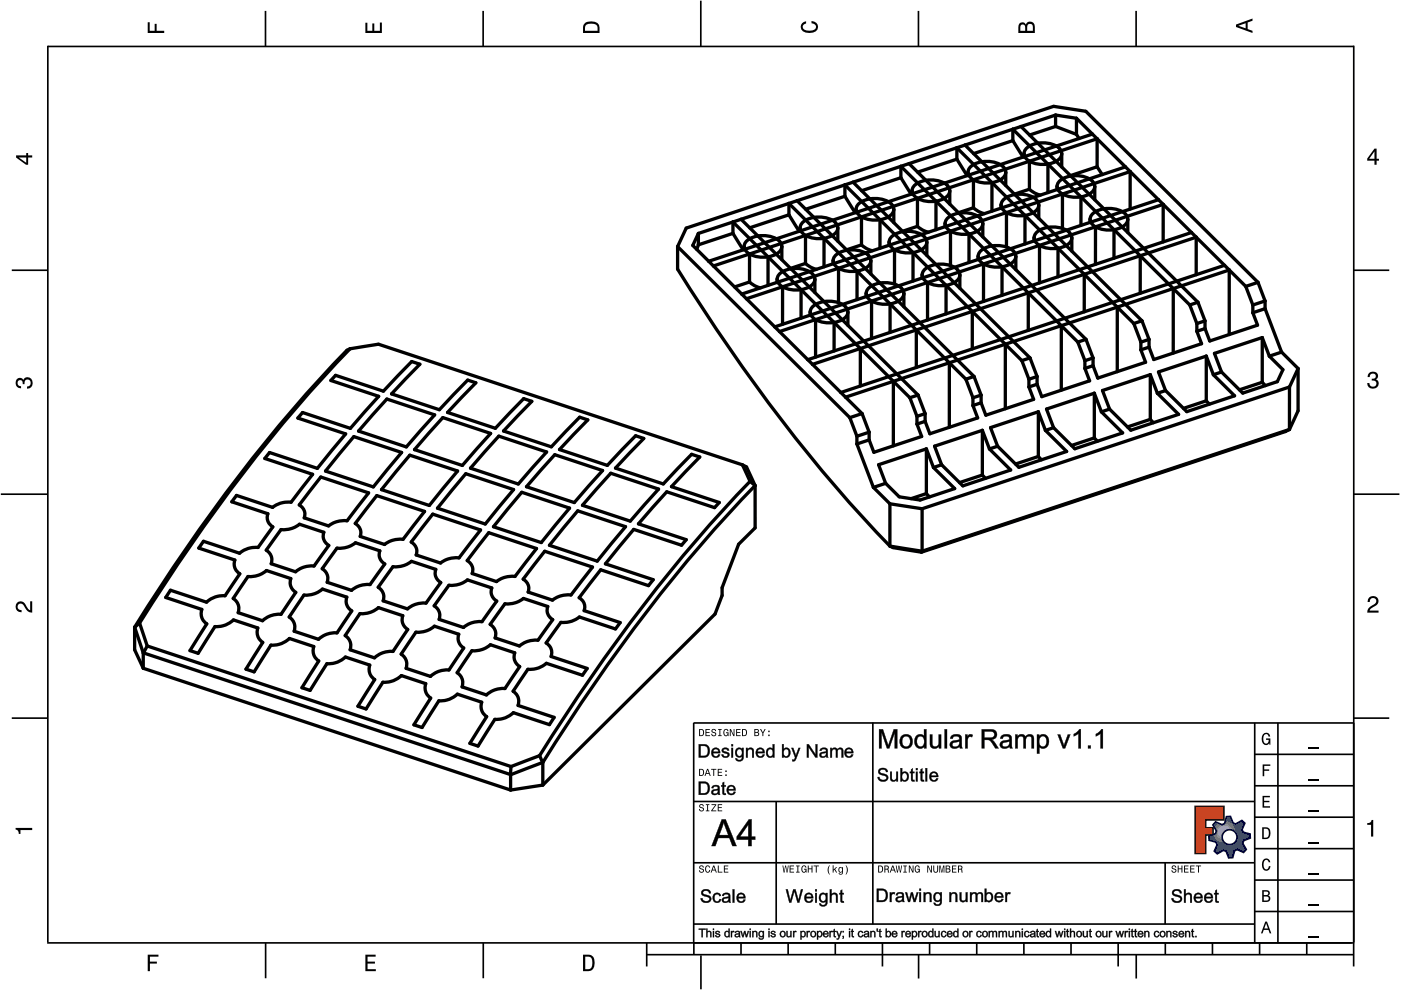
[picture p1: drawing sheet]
<svg xmlns="http://www.w3.org/2000/svg" width="297mm" height="210mm" viewBox="0 0 297 210" stroke-linecap="round" stroke-linejoin="round" font-family="sans-serif">
<g fill="none" stroke="#000" stroke-width=".35">
<path d="M10.1 9.7v190.1M10.1 9.9h277M56.3 2.3v7.5M102.4 2.3v7.5M148.6 .1v9.8M194.7 2.3v7.5M240.9 2.3v7.5M287 9.7v195.2M2.5 57.3h7.5M287.1 57.3h7.4M.2 104.8h10M287 104.8h9.7"/>
<path d="M2.5 152.3h7.5M147 153.3h140.1M147.1 153.3v49.1M185.1 153.2v42.8M266 159.9h21M266 153.3v46.7M270.9 153.3v46.7M287.1 152.3h7.4M147 169.9h119M164.6 169.9v26M266 179.9h21M266 173.3h21"/>
<path d="M266 166.6h21M10 199.9h277.1M56.3 199.9v7.5M102.5 199.9v7.5M137.1 199.9v5M147 195.9h119M147 182.9h119M157.1 199.9v2.5M167.1 199.9v2.5M177.1 199.9v2.5M187.1 199.9v5M197.1 199.9v2.5"/>
<path d="M207.1 199.9v2.5M217.1 199.9v2.5M227.1 199.9v2.5M237.1 199.9v5M247 182.9v13M247.1 199.9v2.5M257.1 199.9v2.5M266 193.3h21M266 186.6h21M267.1 199.9v2.5M277.1 199.9v2.5M137.1 202.4h150"/>
<path d="M148.6 202.6v7.2M194.8 202.4v5.1M240.9 202.4v5.1"/>
</g>
<g fill="#000">
<path d="M31.3 4.7h.4v1.8h1.1v-1.4h.4v1.4h1.6v.5h-3.5z" fill-rule="evenodd"/>
<path d="M77.5 4.8h.4v1.7h1v-1.5h.5v1.5h1.1v-1.7h.5v2.2h-3.5z" fill-rule="evenodd"/>
<path d="M124.1 4.9a2.19 2.19 0 0 0-.5 2.1h3.5v-1.2a1.42 1.42 0 0 0-1.7-1.3zM124.3 5.2a2.14 2.14 0 0 1 2.3 .3l.1 1h-2.7l.1-1z" fill-rule="evenodd"/>
<path d="M170.1 4.9l.8-.4v.5a.7 .7 0 0 0-.7 .5 .7 .7 0 0 0 .3 .8 1.69 1.69 0 0 0 2.5-.6 .9 .9 0 0 0-.9-.8v-.5a1.24 1.24 0 0 1 1.3 1.1 1.24 1.24 0 0 1-1 1.4 2.22 2.22 0 0 1-2.5-.7l-.1-.5z" fill-rule="evenodd"/>
<path d="M216.1 5l-.2 .8v1.2h3.5v-1.3a.98 .98 0 0 0-.7-1.1 .98 .98 0 0 0-1.2 .6 .84 .84 0 0 0-1.4-.2zM216.4 5.3a.54 .54 0 0 1 .7-.1 .54 .54 0 0 1 .3 .6v.7h-1.1zM217.9 5.2a.62 .62 0 0 1 .7-.1 .62 .62 0 0 1 .4 .6v.8h-1.2z" fill-rule="evenodd"/>
<path d="M262.1 5.2v.5l3.5 1.3v-.5l-1.1-.3v-1.4l1.1-.4v-.5zM262.6 5.5l1.5-.6v1.1z" fill-rule="evenodd"/>
<path d="M3.4 32.9v.5l2.1 1.5h.5v-1.5h.8v-.5h-.8v-.5h-.4v.5zM4 33.4h1.6v1.1z" fill-rule="evenodd"/>
<path d="M291.4 31.5l-1.5 2.1v.5h1.5v.8h.5v-.8h.5v-.4h-.5v-2.2zM291.4 32.1v1.6h-1.1z" fill-rule="evenodd"/>
<path d="M3.6 80.4a.86 .86 0 0 1 1.4 .1 1.06 1.06 0 0 1 1.2-.5 1.06 1.06 0 0 1 .7 1.2 1.1 1.1 0 0 1-1.2 1.2v-.4a.71 .71 0 0 0 .8-1 .71 .71 0 0 0-1.3-.1v.6h-.4a.61 .61 0 0 0-.3-.8 .61 .61 0 0 0-.8 .2 .61 .61 0 0 0 .2 .8l.6 .2v.4a1.15 1.15 0 0 1-1.2-.6 1.15 1.15 0 0 1 .3-1.3z" fill-rule="evenodd"/>
<path d="M290.3 79.1a1.08 1.08 0 0 1 1.3-.2 1.08 1.08 0 0 1 .5 1.3l-.4 .2a1.06 1.06 0 0 1 .6 1.3 1.06 1.06 0 0 1-1.2 .7 1.1 1.1 0 0 1-1.2-1.2h.4a.71 .71 0 0 0 1 .8 .71 .71 0 0 0 .1-1.3h-.6v-.4a.61 .61 0 0 0 .8-.3 .61 .61 0 0 0-.2-.8 .61 .61 0 0 0-.8 .2l-.2 .5h-.4z" fill-rule="evenodd"/>
<path d="M3.6 127.8a1.22 1.22 0 0 1 2 .7l.4 .6 .4 .3v-1.9h.4v2.4a1.8 1.8 0 0 1-1.7-1.4 .71 .71 0 0 0-.9-.5 .71 .71 0 0 0-.5 .8 .71 .71 0 0 0 .9 .6v.4a1.18 1.18 0 0 1-1.2-.6 1.18 1.18 0 0 1 .2-1.4z" fill-rule="evenodd"/>
<path d="M290.3 126.7a1.18 1.18 0 0 1 1.9 .3 1.18 1.18 0 0 1-1 1.7l-.5 .3-.3 .5h1.9v.4h-2.4a1.8 1.8 0 0 1 1.4-1.7 .71 .71 0 0 0 .5-.9 .71 .71 0 0 0-.9-.5 .71 .71 0 0 0-.5 .8h-.4z" fill-rule="evenodd"/>
<path d="M148.2 154.6v1.5h.5a.77 .77 0 0 0 .6-.8 .77 .77 0 0 0-.6-.7zM148.4 154.8a.58 .58 0 0 1 .7 .5 .58 .58 0 0 1-.7 .6zM149.6 154.6v1.5h.9v-.2h-.7v-.5h.6v-.2h-.6v-.4h.7v-.2zM151 154.7a.53 .53 0 0 0 0 .6 .53 .53 0 0 0 .6 .2 .32 .32 0 0 1-.3 .5 .32 .32 0 0 1-.3-.4h-.2a.5 .5 0 0 0 .7 .5 .5 .5 0 0 0 .1-.8l-.4-.1a.28 .28 0 0 1-.1-.4 .28 .28 0 0 1 .4-.1 .28 .28 0 0 1 .1 .3h.2a.51 .51 0 0 0-.3-.4 .51 .51 0 0 0-.5 .1zM152.3 154.6v.2h.2v1.1h-.2v.2h.7v-.2h-.3v-1.1h.3v-.2zM153.5 154.7a.81 .81 0 0 0 .5 1.4l.3-.2 .2 .2v-.8h-.6v.1h.4l-.2 .5a.6 .6 0 0 1-.5-.6 .6 .6 0 0 1 .4-.6l.2 .3h.2l-.1-.3a.53 .53 0 0 0-.8 0zM154.7 154.6v1.5h.2v-1.3l.6 1.3h.2v-1.5h-.2v1.2l-.5-1.2zM156.1 154.6v1.5h.9v-.2h-.7v-.5h.6v-.2h-.6v-.4h.7v-.2zM157.3 154.6v1.5h.5a.77 .77 0 0 0 .6-.8 .77 .77 0 0 0-.6-.7zM157.5 154.8a.58 .58 0 0 1 .7 .5 .58 .58 0 0 1-.7 .6zM159.9 154.6v1.5h.6a.42 .42 0 0 0 .5-.3 .42 .42 0 0 0-.3-.5l.2-.2-.1-.4zM160.1 154.8h.3a.23 .23 0 0 1 .3 .2 .23 .23 0 0 1-.3 .2h-.3zM160.1 155.4h.4a.26 .26 0 0 1 .3 .2 .26 .26 0 0 1-.3 .3h-.4zM161.1 154.6l.5 .9v.6h.2v-.6l.5-.9h-.2l-.4 .7-.3-.7zM162.9 155.8v.3h.3v-.3zM162.9 154.9v.3h.3v-.3z" fill-rule="evenodd"/>
<path d="M267.8 155.7a.85 .85 0 0 1 .9-.3 .85 .85 0 0 1 .6 .8h-.3l-.1-.3a.49 .49 0 0 0-.4-.3 .49 .49 0 0 0-.5 .3 1.2 1.2 0 0 0 .4 1.8 .66 .66 0 0 0 .6-.8h-.6v-.3h.9v1.3h-.1l-.1-.3-.3 .3a.85 .85 0 0 1-1.2-.7v-1.1z" fill-rule="evenodd"/>
<path d="M3.3 175.5h3.5v.5h-2.5v.8h-.3a.77 .77 0 0 0-.7-.9z" fill-rule="evenodd"/>
<path d="M148.4 170.6a.53 .53 0 0 0 0 .6 .53 .53 0 0 0 .6 .2 .32 .32 0 0 1-.3 .5 .32 .32 0 0 1-.3-.4h-.2a.5 .5 0 0 0 .7 .6 .5 .5 0 0 0 .1-.9l-.4-.1a.28 .28 0 0 1-.1-.4 .28 .28 0 0 1 .4-.1 .28 .28 0 0 1 .1 .4h.2a.51 .51 0 0 0-.3-.5 .51 .51 0 0 0-.5 .1zM149.7 170.5v.2h.2v1.1h-.2v.2h.7v-.2h-.3v-1.1h.3v-.2zM150.8 170.5v.2h.8l-.8 1.3h1.1v-.2h-.9l.9-1.3zM152.2 170.5v1.5h.9v-.2h-.7v-.5h.6v-.2h-.6v-.4h.7v-.2z" fill-rule="evenodd"/>
<path d="M148.2 163v1.5h.5a.77 .77 0 0 0 .6-.7 .77 .77 0 0 0-.6-.8zM148.4 163.2a.57 .57 0 0 1 .7 .6 .57 .57 0 0 1-.7 .5zM149.9 163l-.5 1.5h.2l.1-.4h.6l.2 .4h.2l-.6-1.5zM150 163.2l.3 .7h-.5zM150.8 163v.2h.4v1.3h.2v-1.3h.5v-.2zM152.2 163v1.5h.9v-.2h-.7v-.5h.6v-.2h-.6v-.4h.7v-.2zM153.8 164.2v.3h.3v-.3zM153.8 163.4v.3h.3v-.3z" fill-rule="evenodd"/>
<path d="M253.4 171h6.1v2.8h-3.9v1.7h1.6v1.5h-1.6v4h-2.2z" fill-rule="evenodd"/>
<path d="M257.7 174.3l-.5 .6 .7 1.3-.2 .6-1.4 .5v.9l1.5 .4 .3 .5-.7 1.4 .7 .5 1.3-.7 .6 .2 .5 1.4 .9-.1 .3-1.4 .6-.3 1.4 .6 .5-.6-.7-1.3 .2-.6 1.4-.5-.1-.9-1.4-.4-.3-.5 .6-1.4-.6-.6-1.3 .8-.6-.2-.5-1.4h-.9l-.4 1.5-.5 .2zM259.1 177.5a1.6 1.6 0 0 1 3.2 0 1.6 1.6 0 0 1-3.2 0z" fill-rule="evenodd"/>
<path d="M267.7 168.7h1.5v.3h-1.2v.8h1.1v.3h-1.1v.8h1.3v.3h-1.6z" fill-rule="evenodd"/>
<path d="M267.7 162.1h1.6v.3h-1.3v.7h1.1v.3h-1.1v1.2h-.3z" fill-rule="evenodd"/>
<path d="M267.6 175.4v2.5h.8a1.37 1.37 0 0 0 .7-2.2 1.56 1.56 0 0 0-1.5-.3zM267.9 175.7a.98 .98 0 0 1 1.2 .7 .98 .98 0 0 1-.7 1.2h-.5z" fill-rule="evenodd"/>
<path d="M289.9 174.5a.77 .77 0 0 0 .9-.6h.4v3.5h-.5v-2.5h-.8z" fill-rule="evenodd"/>
<path d="M148.4 183.6a.53 .53 0 0 0 0 .6 .53 .53 0 0 0 .6 .2 .32 .32 0 0 1-.3 .5 .32 .32 0 0 1-.3-.4h-.2a.5 .5 0 0 0 .7 .6 .5 .5 0 0 0 .1-.9l-.4-.1a.28 .28 0 0 1-.1-.4 .28 .28 0 0 1 .4-.1 .28 .28 0 0 1 .1 .4h.2a.51 .51 0 0 0-.3-.5 .51 .51 0 0 0-.5 .1zM149.6 183.7l-.1 .2a.67 .67 0 0 0 .1 .9 .67 .67 0 0 0 .8 .1l.2-.4h-.2l-.2 .3a.6 .6 0 0 1-.5-.5 .6 .6 0 0 1 .4-.6l.3 .3h.2l-.2-.4a.5 .5 0 0 0-.8 .1zM151.2 183.5l-.5 1.5h.2l.1-.4h.6l.2 .4h.2l-.6-1.5zM151.3 183.7l.3 .7h-.5zM152.2 183.5v1.5h1v-.2h-.8v-1.3zM153.5 183.5v1.5h.9v-.2h-.7v-.5h.6v-.2h-.6v-.4h.7v-.2z" fill-rule="evenodd"/>
<path d="M165.9 183.5l.3 1.5h.1l.3-1.3 .2 1.3h.2l.2-1.5h-.1l-.2 1.3-.2-1.3h-.2l-.2 1.3-.2-1.3zM167.4 183.5v1.5h1v-.2h-.8v-.5h.7v-.2h-.7v-.4h.7v-.2zM168.8 183.5v.2h.3v1.1h-.3v.2h.7v-.2h-.2v-1.1h.2v-.2zM170.1 183.7a.82 .82 0 0 0 .5 1.3l.3-.2 .1 .2v-.8h-.5v.2h.3l-.2 .4a.6 .6 0 0 1-.5-.5 .6 .6 0 0 1 .5-.6l.2 .3h.2l-.2-.4a.53 .53 0 0 0-.7 .1zM171.3 183.5v1.5h.2v-.7h.6v.7h.2v-1.5h-.2v.6h-.6v-.6zM172.5 183.5v.2h.5v1.3h.2v-1.3h.4v-.2zM175.8 183.5a1.35 1.35 0 0 0 .2 1.9 1.84 1.84 0 0 1 0-1.9zM176.5 183.5v1.5h.2v-.4l.2-.2 .4 .6h.2l-.4-.7 .4-.5h-.2l-.6 .6v-.9zM177.9 184a.59 .59 0 0 0-.2 .7 .59 .59 0 0 0 .7 .3l.1-.2a.31 .31 0 0 1-.1 .5 .31 .31 0 0 1-.4-.2h-.2a.47 .47 0 0 0 .5 .4 .47 .47 0 0 0 .4-.5v-1.2h-.2v.2l-.3-.2zM178 184.1l.1-.1a.42 .42 0 0 1 .4 .4 .42 .42 0 0 1-.4 .5l-.1-.3zM179.3 183.5a1.85 1.85 0 0 1 0 1.9 1.22 1.22 0 0 0 0-1.9z" fill-rule="evenodd"/>
<path d="M186.2 183.5v1.5h.5a.77 .77 0 0 0 .6-.7 .77 .77 0 0 0-.6-.8zM186.4 183.7a.58 .58 0 0 1 .6 .6 .58 .58 0 0 1-.6 .5zM187.5 183.5v1.5h.2v-.6a.45 .45 0 0 1 .5 .1 .45 .45 0 0 1 .1 .5h.2l-.2-.7a.42 .42 0 0 0 .1-.5 .42 .42 0 0 0-.4-.3zM187.7 183.7h.2a.26 .26 0 0 1 .4 .3 .26 .26 0 0 1-.4 .2h-.2zM189.2 183.5l-.6 1.5h.2l.2-.4h.6l.1 .4h.2l-.5-1.5zM189.3 183.7l.2 .7h-.4zM189.9 183.5l.3 1.5h.2l.2-1.3 .2 1.3h.2l.3-1.5h-.2l-.2 1.3-.2-1.3h-.2l-.2 1.3-.2-1.3zM191.5 183.5v.2h.3v1.1h-.3v.2h.8v-.2h-.3v-1.1h.3v-.2zM192.7 183.5v1.5h.2v-1.2l.5 1.2h.3v-1.5h-.2v1.2l-.6-1.2zM194.1 183.7a.81 .81 0 0 0 .5 1.3l.3-.2 .1 .2v-.8h-.5v.2h.3l-.2 .4a.6 .6 0 0 1-.5-.5 .6 .6 0 0 1 .5-.6l.2 .3h.2l-.2-.4a.53 .53 0 0 0-.7 .1zM196.6 183.5v1.5h.2v-1.2l.6 1.2h.2v-1.5h-.2v1.2l-.6-1.2zM197.9 183.5v.9a.52 .52 0 0 0 .5 .6 .52 .52 0 0 0 .5-.6v-.9h-.2v.9a.33 .33 0 0 1-.3 .5 .33 .33 0 0 1-.3-.5v-.9zM199.2 183.5v1.5h.1v-1.4l.3 1.4h.2l.3-1.4v1.4h.1v-1.5h-.2l-.3 1.3-.3-1.3zM200.5 183.5v1.5h.6a.42 .42 0 0 0 .4-.3 .42 .42 0 0 0-.2-.5l.2-.2-.1-.4zM200.7 183.7h.3a.23 .23 0 0 1 .3 .2 .23 .23 0 0 1-.3 .2h-.3zM200.7 184.3h.3a.26 .26 0 0 1 .3 .3 .26 .26 0 0 1-.3 .2h-.3zM201.8 183.5v1.5h1v-.2h-.8v-.5h.7v-.2h-.7v-.4h.8v-.2zM203.1 183.5v1.5h.2v-.6a.45 .45 0 0 1 .5 .1 .45 .45 0 0 1 .1 .5h.2l-.2-.7a.42 .42 0 0 0 .1-.5 .42 .42 0 0 0-.4-.3zM203.3 183.7h.3a.26 .26 0 0 1 .3 .3 .26 .26 0 0 1-.4 .2h-.2z" fill-rule="evenodd"/>
<path d="M248.5 183.6a.53 .53 0 0 0 0 .6 .53 .53 0 0 0 .6 .2 .32 .32 0 0 1-.2 .5 .32 .32 0 0 1-.3-.4h-.2a.5 .5 0 0 0 .6 .6 .5 .5 0 0 0 .2-.9l-.4-.1a.28 .28 0 0 1-.1-.4 .28 .28 0 0 1 .3-.1 .28 .28 0 0 1 .2 .4h.2a.51 .51 0 0 0-.3-.5 .51 .51 0 0 0-.6 .1zM249.7 183.5v1.5h.2v-.7h.6v.7h.2v-1.5h-.2v.6h-.6v-.6zM251 183.5v1.5h1v-.2h-.8v-.5h.7v-.2h-.7v-.4h.8v-.2zM252.3 183.5v1.5h1v-.2h-.8v-.5h.7v-.2h-.7v-.4h.8v-.2zM253.5 183.5v.2h.5v1.3h.2v-1.3h.5v-.2z" fill-rule="evenodd"/>
<path d="M268.3 195.4l-1 2.5h.4l.2-.7h1l.3 .7h.3l-.9-2.5zM268.4 195.8l.4 1.1h-.7z" fill-rule="evenodd"/>
<path d="M267.6 188.7v2.5h1a.7 .7 0 0 0 .7-.5 .7 .7 0 0 0-.4-.8 .61 .61 0 0 0 .3-.8 .61 .61 0 0 0-.7-.4zM267.9 189h.6a.38 .38 0 0 1 .4 .4 .38 .38 0 0 1-.5 .4h-.5zM267.9 190.1h.6a.44 .44 0 0 1 .5 .4 .44 .44 0 0 1-.5 .4h-.6z" fill-rule="evenodd"/>
<path d="M267.8 182.3a.85 .85 0 0 1 .9-.3 .85 .85 0 0 1 .6 .8h-.3l-.1-.2a.47 .47 0 0 0-.4-.3 .47 .47 0 0 0-.4 .3 1.21 1.21 0 0 0 .4 1.7 .64 .64 0 0 0 .5-.7h.4a.89 .89 0 0 1-.8 1 .89 .89 0 0 1-1-.7v-1.1z" fill-rule="evenodd"/>
<path d="M31.3 202.4h2.3v.4h-1.8v1.1h1.5v.4h-1.5v1.6h-.5z" fill-rule="evenodd"/>
<path d="M77.5 202.4h2.1v.4h-1.7v1.1h1.6v.4h-1.6v1.2h1.8v.4h-2.2z" fill-rule="evenodd"/>
<path d="M123.6 202.4v3.5h1.2a1.42 1.42 0 0 0 1.3-1.7 1.38 1.38 0 0 0-1.3-1.8zM124.1 202.8l1 .1a1.89 1.89 0 0 1 0 2.5l-1 .1z" fill-rule="evenodd"/>
</g>
<path d="M277.3 158.6h2.2M277.3 178.6h2.2M277.3 172h2.2M277.3 165.3h2.2M277.3 198.6h2.2M277.3 192h2.2M277.3 185.3h2.2" fill="none" stroke="#000" stroke-width=".25"/>
<g fill="#000">
<path d="M186.3 154.6h.9l1.1 3.5 1.2-3.5h.8v4.1h-.6v-3.4l-1.1 3.4h-.6l-1.1-3.5v3.5h-.6zM186.4 154.6v4.1h.5v-3.5l1.2 3.5h.4l1.2-3.4v3.4h.5v-4.1h-.7l-1.2 3.6-1.1-3.6zM191.2 156a1.51 1.51 0 0 1 2.3 1 1.51 1.51 0 0 1-1.9 1.7 1.72 1.72 0 0 1-.4-2.7zM191.2 156a1.52 1.52 0 0 0-.3 1.8 1.52 1.52 0 0 0 1.7 .8 1.48 1.48 0 0 0 .7-2.1 1.48 1.48 0 0 0-2.1-.5zM191.5 156.4a1.08 1.08 0 0 0-.2 1.2 1.08 1.08 0 0 0 1 .6 1.1 1.1 0 0 0 .7-1.2 1.1 1.1 0 0 0-1.1-.8zM191.5 156.3a.98 .98 0 0 1 1.3 0 .98 .98 0 0 1 .2 1.2 .9 .9 0 0 1-1.1 .8 .9 .9 0 0 1-.7-1.1zM194.3 156a1.05 1.05 0 0 1 1.6 .1v-1.5h.5v4.1h-.5v-.4a1.02 1.02 0 0 1-1.6 .1 1.93 1.93 0 0 1 0-2.4zM194.3 156a1.52 1.52 0 0 0-.3 1.7 1.52 1.52 0 0 0 1.5 .9l.5-.4-.1 .5h.5v-4.1h-.5l.1 1.6a1.04 1.04 0 0 0-1.7-.2zM194.6 156.4a1.22 1.22 0 0 0 .6 1.9 1.15 1.15 0 0 0 .7-1.1 1.15 1.15 0 0 0-.7-1.1zM194.6 156.3a.86 .86 0 0 1 1.1-.1 .86 .86 0 0 1 .3 1 .87 .87 0 0 1-.9 1.2 .87 .87 0 0 1-.7-1.2zM197.1 155.7h.6v2.2a.72 .72 0 0 0 .9 .3 .72 .72 0 0 0 .4-.9v-1.6h.6v3h-.6l.1-.5a1.05 1.05 0 0 1-1 .6 1.05 1.05 0 0 1-.9-.8zM197.2 155.7v1.8a1.01 1.01 0 0 0 .7 1.2 1.01 1.01 0 0 0 1.2-.6v.6h.4v-3h-.5l.1 1.6a.77 .77 0 0 1-.7 1 .77 .77 0 0 1-.8-.9l.1-1.7zM200.2 154.6h.6v4.1h-.6zM200.3 154.6v4.1h.5v-4.1zM201.8 155.9a1.34 1.34 0 0 1 2.1 .5l.1 1.7 .1 .6h-.6l-.1-.4a1.27 1.27 0 0 1-2-.2 1.23 1.23 0 0 1 1.5-1.2l.5-.1a.75 .75 0 0 0-.7-.7 .75 .75 0 0 0-.8 .6l-.5-.1zM201.8 156l-.3 .6h.4a.76 .76 0 0 1 .6-.6 .76 .76 0 0 1 .8 .3v-.1a.36 .36 0 0 1 .2 .4 .36 .36 0 0 1-.3 .3l-1.1 .2a.85 .85 0 0 0-.6 1.1 .85 .85 0 0 0 1.2 .4l.8-.4v.5h.6l-.2-.6v-1.8a1.37 1.37 0 0 0-2.1-.3zM202.1 157.6a.5 .5 0 0 0 .1 .7 .5 .5 0 0 0 .6-.1l.5-.3 .1-.7zM202 157.5l1.4-.4a.92 .92 0 0 1-.3 1.1 .92 .92 0 0 1-1.2-.1zM204.6 155.7h.5v.5a.68 .68 0 0 1 .5-.5 .68 .68 0 0 1 .7 .2l-.2 .5a.55 .55 0 0 0-.9 .2v2.1h-.6zM204.7 155.7v3h.5l-.1-1.6a.66 .66 0 0 1 .2-.8 .66 .66 0 0 1 .8 0l.1-.4a.76 .76 0 0 0-1.1 .3v-.5zM208.1 154.6h1.8a1.14 1.14 0 0 1 1.5 .9 1.14 1.14 0 0 1-1.2 1.3l.7 .5 .9 1.4h-.8l-.5-.9-.9-.9h-.9v1.8h-.6zM208.2 154.6v4.1h.5v-1.9l1.2 .2 1.1 1.7h.7l-1.1-1.7-.5-.2a1.09 1.09 0 0 0 1.2-1.2 1.09 1.09 0 0 0-1.4-.9zM208.7 155.1v1.3h1.1a.66 .66 0 0 0 1-.6 .66 .66 0 0 0-.8-.7zM208.7 155h1.3a.74 .74 0 0 1 .9 .8 .74 .74 0 0 1-1.1 .7h-1.1zM212.4 155.9a1.34 1.34 0 0 1 2.1 .5l.1 1.7 .1 .6h-.6l-.1-.4a1.27 1.27 0 0 1-2-.2 1.23 1.23 0 0 1 1.5-1.2l.5-.1a.75 .75 0 0 0-.7-.7 .75 .75 0 0 0-.8 .6l-.5-.1zM212.4 156l-.3 .6h.4a.76 .76 0 0 1 .6-.6 .76 .76 0 0 1 .8 .3v-.1a.36 .36 0 0 1 .2 .4 .36 .36 0 0 1-.3 .3l-1.1 .2a.85 .85 0 0 0-.6 1.1 .85 .85 0 0 0 1.2 .4l.8-.4v.5h.6l-.2-.6v-1.8a1.37 1.37 0 0 0-2.1-.3zM212.7 157.6a.5 .5 0 0 0 .1 .7 .5 .5 0 0 0 .6-.1l.5-.3 .1-.7zM212.6 157.5l1.4-.4a.92 .92 0 0 1-.3 1.1 .92 .92 0 0 1-1.2-.1zM215.2 155.7h.5v.5a.98 .98 0 0 1 1.8 0h-.1a.97 .97 0 0 1 1.1-.5 .97 .97 0 0 1 .8 1v2h-.6v-1.9a.6 .6 0 0 0-.7-.7 .6 .6 0 0 0-.5 .9v1.7h-.5v-1.9a.59 .59 0 0 0-.7-.7 .59 .59 0 0 0-.5 .8v1.8h-.6zM215.3 155.7v3h.5l-.1-1.6a.71 .71 0 0 1 .4-.9 .71 .71 0 0 1 .9 .4v2.1h.5v-1.7a.68 .68 0 0 1 .5-.9 .68 .68 0 0 1 .8 .7l-.1 1.9h.5v-2a.92 .92 0 0 0-.7-1 .92 .92 0 0 0-1.1 .6 .95 .95 0 0 0-.9-.6 .95 .95 0 0 0-.8 .6v-.6zM219.8 155.7h.6l-.1 .4a1.16 1.16 0 0 1 1.4-.4 1.16 1.16 0 0 1 .7 1.2 1.31 1.31 0 0 1-.4 1.6 1.31 1.31 0 0 1-1.7-.1l.1 1.4h-.6zM219.9 155.7v4.1h.5l-.1-1.6a1.17 1.17 0 0 0 1.5 .3 1.17 1.17 0 0 0 .6-1.3 1.15 1.15 0 0 0-.7-1.4 1.15 1.15 0 0 0-1.4 .4v-.5zM220.6 156.4a1.2 1.2 0 0 0 .5 1.9 1.16 1.16 0 0 0 .8-1.1 1.16 1.16 0 0 0-.8-1.1zM220.5 156.3a.83 .83 0 0 1 1.1-.1 .83 .83 0 0 1 .3 1 .87 .87 0 0 1-.8 1.2 .87 .87 0 0 1-.8-1.2zM224.2 155.7h.6l.8 2.4 .8-2.4h.6l-1.2 3h-.5zM224.2 155.7l1.2 3h.4l1.1-3h-.5l-.8 2.5-.8-2.5zM227.6 155.6l.8-.5 .4-.5h.4v4.1h-.6l.1-3.2-1.1 .7zM227.7 155.6v.5l1-.7v3.3h.5v-4.1h-.4a1.94 1.94 0 0 1-1.1 1zM230.6 158.1h.7v.6h-.7zM230.7 158.1v.6h.6v-.6zM232.3 155.6l.7-.5 .5-.5h.4v4.1h-.6l.1-3.2-1.1 .7zM232.3 155.6l.1 .5 1-.7-.1 3.3h.5v-4.1h-.3a1.94 1.94 0 0 1-1.2 1z"/>
<path d="M186.4 154.6h.8l1.1 3.5 1.2-3.5h.7v4.1h-.5v-3.4l-1.2 3.4h-.4l-1.2-3.5v3.5h-.5zM191.2 156a1.48 1.48 0 0 1 2.3 1 1.48 1.48 0 0 1-1.9 1.6 1.69 1.69 0 0 1-.4-2.6zM191.5 156.4a1.12 1.12 0 0 0-.2 1.2 1.12 1.12 0 0 0 1.1 .7 1.13 1.13 0 0 0 .6-1.3 1.13 1.13 0 0 0-1.1-.9zM194.3 156a1.08 1.08 0 0 1 1.6 .1v-1.5h.5v4.1h-.5v-.4a1.25 1.25 0 0 1-1.5 .2 1.25 1.25 0 0 1-.5-1.6zM194.6 156.4a1.26 1.26 0 0 0 .6 1.9 1.18 1.18 0 0 0 .8-1.1 1.18 1.18 0 0 0-.8-1.1zM197.2 155.7h.5v1.7a.73 .73 0 0 0 .7 .9 .73 .73 0 0 0 .6-1v-1.6h.5v3h-.4v-.5a1.03 1.03 0 0 1-1.3 .5 1.03 1.03 0 0 1-.6-1.2zM200.3 154.6h.5v4.1h-.5zM201.8 156a1.41 1.41 0 0 1 2.1 .3l.2 2.4h-.6l-.1-.4a1.2 1.2 0 0 1-2-.4 1.27 1.27 0 0 1 1.5-1h.3a.41 .41 0 0 0 .2-.5 .41 .41 0 0 0-.5-.3l-.7 .1-.3 .4h-.4zM202.1 157.5a.54 .54 0 0 0 0 .8 .54 .54 0 0 0 .7 0 .9 .9 0 0 0 .6-1.1zM204.7 155.7h.4v.5a.71 .71 0 0 1 1.1-.4l-.1 .5a.65 .65 0 0 0-.8 .1 .65 .65 0 0 0-.1 .7v1.6h-.5zM208.2 154.6h1.7a1.12 1.12 0 0 1 1.5 1 1.12 1.12 0 0 1-1.2 1.2l.7 .6 .8 1.3h-.7l-.5-.9a1.34 1.34 0 0 0-1.2-.9h-.6v1.8h-.5zM208.7 155.1v1.3h1.1a.7 .7 0 0 0 1-.6 .7 .7 0 0 0-.8-.7zM212.4 156a1.41 1.41 0 0 1 2.1 .3l.2 2.4h-.6l-.1-.4a1.2 1.2 0 0 1-2-.4 1.27 1.27 0 0 1 1.5-1h.3a.41 .41 0 0 0 .2-.5 .41 .41 0 0 0-.5-.3l-.7 .1-.3 .4h-.4zM212.7 157.5a.54 .54 0 0 0 0 .8 .54 .54 0 0 0 .7 0 .9 .9 0 0 0 .6-1.1zM215.3 155.7h.4v.5a.98 .98 0 0 1 1.7 0 .95 .95 0 0 1 1.1-.5 .95 .95 0 0 1 .7 1v2h-.5v-1.9a.64 .64 0 0 0-.7-.7 .64 .64 0 0 0-.5 .9v1.7h-.5v-1.9a.63 .63 0 0 0-.7-.7 .63 .63 0 0 0-.5 .8v1.8h-.5zM219.9 155.7h.4v.4a1.19 1.19 0 0 1 1.5-.3 1.19 1.19 0 0 1 .6 1.4 1.23 1.23 0 0 1-.6 1.3 1.23 1.23 0 0 1-1.4-.1v1.4h-.5zM220.6 156.4a1.24 1.24 0 0 0 .5 1.9 1.2 1.2 0 0 0 .8-1.1 1.2 1.2 0 0 0-.8-1.1zM224.2 155.7h.6l.8 2.4 .8-2.4h.5l-1.1 3h-.4zM227.7 155.6l.7-.4 .4-.6h.4v4.1h-.5v-3.2l-1 .6zM230.7 158.1h.6v.6h-.6zM232.3 155.6l.8-.4 .4-.6h.3v4.1h-.5v-3.2l-1 .6z"/>
<path d="M148.1 165.7h1.4l.5 .3a1.42 1.42 0 0 1 .5 1.5 1.17 1.17 0 0 1-1.3 1.1h-1.1zM148.2 165.7v2.8h1a1.43 1.43 0 0 0 1.2-1.1 1.43 1.43 0 0 0-.5-1.5zM148.5 166.1v2.1h.6a1.08 1.08 0 0 0 1-.9 1.08 1.08 0 0 0-.5-1.1zM148.5 166h.6a1.14 1.14 0 0 1 1 1 1.14 1.14 0 0 1-.6 1.2h-1zM151 166.7a.89 .89 0 0 1 1-.3 .89 .89 0 0 1 .6 .8l.1 1.4h-.4l-.1-.3a.73 .73 0 0 1-1 .3 .73 .73 0 0 1-.2-1.1l1.2-.3a.5 .5 0 0 0-.5-.4 .5 .5 0 0 0-.5 .4l-.4-.1zM151.1 166.8l-.2 .3h.3a.53 .53 0 0 1 .4-.4 .53 .53 0 0 1 .5 .2l.2 .4-1 .1a.62 .62 0 0 0-.4 .9 .92 .92 0 0 0 1.4-.1v.3h.4l-.2-.3v-1.3a.97 .97 0 0 0-1.4-.1zM151.3 167.8a.44 .44 0 0 0 .3 .5 .44 .44 0 0 0 .5-.3l.1-.5zM151.3 167.7l.9-.2a.57 .57 0 0 1-.3 .8 .57 .57 0 0 1-.7-.4zM153.1 166l.5-.3-.1 .8h.4v.3h-.4l.1 1.3 .3 .1 .1 .3a.57 .57 0 0 1-.7 0 .57 .57 0 0 1-.2-.6l.1-1.1h-.3v-.3h.3zM153.2 166v.5h-.3v.3l.3-.1v1.2a.47 .47 0 0 0 .2 .5 .47 .47 0 0 0 .5 .1v-.2a.27 .27 0 0 1-.3-.1 .27 .27 0 0 1-.1-.3v-1.2l.4 .1v-.3h-.4v-.7zM154.3 166.7a.96 .96 0 0 1 1.2-.2 .96 .96 0 0 1 .5 1.1h-1.5a.57 .57 0 0 0 .4 .6 .57 .57 0 0 0 .7-.4l.3 .1a.84 .84 0 0 1-1.1 .7 1.17 1.17 0 0 1-.5-1.9zM154.4 166.8a1 1 0 0 0-.1 1.4 1 1 0 0 0 1.4 0l.2-.3h-.3a.59 .59 0 0 1-.7 .4 .59 .59 0 0 1-.5-.7h1.6a1.1 1.1 0 0 0-1-1.1zM154.7 166.9l-.2 .4h1.1a.52 .52 0 0 0-.4-.5 .52 .52 0 0 0-.5 .1zM154.6 166.9l.4-.2 .4 .1 .2 .6h-1.2z"/>
<path d="M148.1 157.8h1.4l.5 .3a1.42 1.42 0 0 1 .5 1.5 1.17 1.17 0 0 1-1.3 1h-1.1zM148.2 157.8v2.8h1a1.43 1.43 0 0 0 1.2-1 1.43 1.43 0 0 0-.4-1.5l-.5-.2zM148.5 158.1v2.2l.6-.1a1.08 1.08 0 0 0 1-.8 1.08 1.08 0 0 0-.5-1.2zM148.5 158.1h.6a1.14 1.14 0 0 1 1.1 1 1.14 1.14 0 0 1-.7 1.2h-1zM151.1 158.8a.96 .96 0 0 1 1.1-.2 .96 .96 0 0 1 .5 1.1h-1.5a.57 .57 0 0 0 .5 .6 .57 .57 0 0 0 .6-.4l.4 .1a.84 .84 0 0 1-1.2 .7 1.17 1.17 0 0 1-.4-1.9zM151.1 158.8a1 1 0 0 0-.1 1.5 1 1 0 0 0 1.5 0l.2-.3h-.4a.59 .59 0 0 1-.7 .4 .59 .59 0 0 1-.4-.8l1.5 .1a1.1 1.1 0 0 0-.9-1.1zM151.4 159l-.2 .4h1.1a.52 .52 0 0 0-.3-.5 .52 .52 0 0 0-.6 .1zM151.3 158.9l.5-.1 .3 .1 .3 .5h-1.3zM153.1 158.7h.2a.85 .85 0 0 1 1.3 .4l-.4 .1a.42 .42 0 0 0-.4-.3 .42 .42 0 0 0-.4 .3l.4 .2a.68 .68 0 0 1 .9 .6 .68 .68 0 0 1-.9 .7 .72 .72 0 0 1-.8-.7l.3-.1a.51 .51 0 0 0 .4 .4 .51 .51 0 0 0 .6-.3l-.2-.2a.92 .92 0 0 1-1.1-.8zM153.2 158.8a.6 .6 0 0 0 0 .7 .6 .6 0 0 0 .7 .2l.4 .2a.5 .5 0 0 1-.5 .5 .5 .5 0 0 1-.5-.5l-.3 .1a.83 .83 0 0 0 .8 .6 .83 .83 0 0 0 .8-.7l-.3-.3-1-.4a.48 .48 0 0 1 .5-.5 .48 .48 0 0 1 .5 .4h.3a.88 .88 0 0 0-1.4-.3zM155 157.8h.4v.4h-.4zM155.1 157.8v.4h.3v-.4zM155 158.5h.4v2.1h-.4zM155.1 158.6v2h.3v-2zM156.1 158.7a.78 .78 0 0 1 1.2 .1v-.3h.4v1.8a.92 .92 0 0 1-.7 1.1 .92 .92 0 0 1-1.1-.7l.4 .1a.53 .53 0 0 0 .5 .3 .53 .53 0 0 0 .5-.3v-.5a.81 .81 0 0 1-.9 .3 .81 .81 0 0 1-.5-.7v-.7zM156.2 158.8a.93 .93 0 0 0-.2 1.3 .93 .93 0 0 0 1.3 .2 .62 .62 0 0 1-.2 .8 .62 .62 0 0 1-.7-.1l-.1-.2h-.4a.87 .87 0 0 0 1.1 .6 .87 .87 0 0 0 .6-1.1v-1.7h-.3l.1 .3a.77 .77 0 0 0-1.2-.1zM156.4 159a.65 .65 0 0 0-.1 .9 .65 .65 0 0 0 .8 .2 .66 .66 0 0 0 .2-.9 .66 .66 0 0 0-.9-.2zM156.3 159a.74 .74 0 0 1 1.1 .4 .74 .74 0 0 1-.6 1 .82 .82 0 0 1-.5-1.4zM158.1 158.5h.4v.4a.74 .74 0 0 1 .9-.4 .74 .74 0 0 1 .5 .9v1.2h-.5v-1.2a.46 .46 0 0 0-.5-.6 .46 .46 0 0 0-.3 .7v1.1h-.5zM158.2 158.6v2h.3v-1.1a.53 .53 0 0 1 .4-.7 .53 .53 0 0 1 .6 .6v1.2h.3v-1.6a.73 .73 0 0 0-.7-.4 .73 .73 0 0 0-.6 .4v-.4zM160.5 158.8a.96 .96 0 0 1 1.2-.2 .96 .96 0 0 1 .4 1.1h-1.5a.57 .57 0 0 0 .5 .6 .57 .57 0 0 0 .7-.4l.3 .1a.84 .84 0 0 1-1.2 .7 1.17 1.17 0 0 1-.4-1.9zM160.5 158.8a1 1 0 0 0 0 1.5 1 1 0 0 0 1.4 0l.2-.3h-.4a.59 .59 0 0 1-.7 .4 .59 .59 0 0 1-.4-.8l1.5 .1a1.1 1.1 0 0 0-.9-1.1zM160.8 159l-.2 .4h1.1a.52 .52 0 0 0-.3-.5 .52 .52 0 0 0-.6 .1zM160.8 158.9l.4-.1 .3 .1 .3 .5h-1.2zM162.7 158.7a.74 .74 0 0 1 1.1 .1v-1h.4v2.8h-.4l.1-.3a.73 .73 0 0 1-1.2 .1 1.35 1.35 0 0 1 0-1.7zM162.7 158.8a.99 .99 0 0 0-.2 1.2 .99 .99 0 0 0 1.2 .5l.2-.3v.4h.3v-2.8h-.4l.1 1.1a.71 .71 0 0 0-1.2-.1zM163 159a.67 .67 0 0 0-.2 .9 .67 .67 0 0 0 .9 .3 .67 .67 0 0 0 .1-.9 .67 .67 0 0 0-.8-.3zM162.9 159a.61 .61 0 0 1 .8-.1 .61 .61 0 0 1 .2 .7 .61 .61 0 0 1-.6 .8 .61 .61 0 0 1-.6-.8zM165.8 157.8h.4v1a.78 .78 0 0 1 .8-.3 .78 .78 0 0 1 .5 .6 .96 .96 0 0 1-.1 1.3 .96 .96 0 0 1-1.3 0l.1 .2h-.4zM165.8 157.8v2.8h.3v-.4a.8 .8 0 0 0 1 .3 .8 .8 0 0 0 .4-.9 .79 .79 0 0 0-.4-.9 .79 .79 0 0 0-1 .2l.1-1.1zM166.3 159a.72 .72 0 0 0-.1 .8 .72 .72 0 0 0 .7 .5 .74 .74 0 0 0 .3-.8 .74 .74 0 0 0-.7-.6zM166.3 159a.65 .65 0 0 1 .8 0 .65 .65 0 0 1 .1 .8 .53 .53 0 0 1-.4 .6 .53 .53 0 0 1-.6-.3l-.1-.5zM167.8 158.5h.4l.5 1.7 .6-1.7h.4l-1 2.6a.5 .5 0 0 1-.7 .3l-.1-.4 .5-.1 .2-.3zM167.8 158.6l.8 2-.3 .5h-.3v.3a.73 .73 0 0 0 .9-.8l.8-2h-.4l-.6 1.6-.5-1.6zM171 157.8h.5l1.4 2.2v-2.2h.4v2.8h-.4l-1.5-2.2 .1 2.2h-.5zM171.1 157.8v2.8h.3v-2.3l1.5 2.3h.4v-2.8h-.4l.1 2.3-1.5-2.3zM173.9 158.8a.89 .89 0 0 1 1-.4 .89 .89 0 0 1 .6 .9l.2 1.3h-.5v-.2a.73 .73 0 0 1-1.1 .3 .73 .73 0 0 1-.1-1.1l1.1-.3a.5 .5 0 0 0-.5-.4 .5 .5 0 0 0-.5 .3h-.4zM174 158.8l-.2 .4h.3a.53 .53 0 0 1 .4-.4 .53 .53 0 0 1 .5 .1l.2 .4-1 .2a.62 .62 0 0 0-.4 .8 .92 .92 0 0 0 1.4 0v.3h.4l-.1-.4v-1.2a.97 .97 0 0 0-1.5-.2zM174.2 159.9a.44 .44 0 0 0 .4 .5 .44 .44 0 0 0 .5-.4v-.4zM174.2 159.8l.9-.2a.57 .57 0 0 1-.3 .7 .57 .57 0 0 1-.7-.3zM176 158.5h.4l-.1 .4a.68 .68 0 0 1 .7-.4 .68 .68 0 0 1 .6 .4h-.1a.67 .67 0 0 1 .8-.4 .67 .67 0 0 1 .5 .7v1.4h-.4v-1.3a.41 .41 0 0 0-.5-.5 .41 .41 0 0 0-.3 .6v1.2h-.4v-1.3a.43 .43 0 0 0-.6-.4 .43 .43 0 0 0-.2 .7v1h-.4zM176 158.6v2h.4l-.1-1a.5 .5 0 0 1 .3-.7 .5 .5 0 0 1 .7 .4l-.1 1.3h.4l-.1-1.2a.48 .48 0 0 1 .4-.6 .48 .48 0 0 1 .6 .5l-.1 1.3h.4l-.1-1.4a.63 .63 0 0 0-.5-.6 .63 .63 0 0 0-.7 .4 .65 .65 0 0 0-.6-.4 .65 .65 0 0 0-.6 .4v-.4zM179.3 158.8a.96 .96 0 0 1 1.2-.2 .96 .96 0 0 1 .4 1.1h-1.5a.57 .57 0 0 0 .5 .6 .57 .57 0 0 0 .6-.4l.4 .1a.84 .84 0 0 1-1.2 .7 1.17 1.17 0 0 1-.4-1.9zM179.3 158.8a1 1 0 0 0 0 1.5 1 1 0 0 0 1.4 0l.2-.3h-.4a.59 .59 0 0 1-.7 .4 .59 .59 0 0 1-.4-.8l1.5 .1a1.1 1.1 0 0 0-.9-1.1zM179.6 159l-.2 .4h1.1a.52 .52 0 0 0-.3-.5 .52 .52 0 0 0-.6 .1zM179.6 158.9l.4-.1 .3 .1 .3 .5h-1.2z"/>
<path d="M148.2 165.7h.9a1.44 1.44 0 0 1 1.4 1.1 1.44 1.44 0 0 1-.7 1.6l-1.6 .1zM148.5 166.1v2.1h.6a1.07 1.07 0 0 0 1-1.1 1.07 1.07 0 0 0-1-1zM151 166.7a.87 .87 0 0 1 1-.3 .87 .87 0 0 1 .6 .8l.1 1.3h-.4l-.1-.2a.74 .74 0 0 1-.9 .3 .74 .74 0 0 1-.4-.9l.4-.3 .9-.2a.51 .51 0 0 0-.4-.5 .51 .51 0 0 0-.6 .4h-.3zM151.3 167.7a.36 .36 0 0 0 0 .5 .36 .36 0 0 0 .5 .1l.4-.3v-.5zM153.2 166l.3-.2v.7h.4v.3h-.4v1.1l.1 .3h.3v.3a.51 .51 0 0 1-.6 0 .51 .51 0 0 1-.1-.6v-1.1h-.3v-.3h.3zM154.4 166.7a.94 .94 0 0 1 1.1-.1 .94 .94 0 0 1 .5 1h-1.6a.59 .59 0 0 0 .5 .7 .59 .59 0 0 0 .7-.4h.3a1 1 0 0 1-1.4 .5 1 1 0 0 1-.3-1.5zM154.6 166.9l-.1 .4h1.1a.56 .56 0 0 0-.3-.5 .56 .56 0 0 0-.7 .1z"/>
<path d="M148.2 157.8h.9a1.44 1.44 0 0 1 1.4 1.1 1.44 1.44 0 0 1-.7 1.6l-1.6 .1zM148.5 158.1v2.2h.6a1.07 1.07 0 0 0 1-1.1 1.07 1.07 0 0 0-1-1.1zM151.1 158.8a.94 .94 0 0 1 1.1-.2 .94 .94 0 0 1 .5 1.1h-1.5a.59 .59 0 0 0 .4 .6 .59 .59 0 0 0 .7-.3h.4a1 1 0 0 1-1.5 .5 1 1 0 0 1-.3-1.5zM151.4 159l-.2 .4h1.1a.56 .56 0 0 0-.3-.5 .56 .56 0 0 0-.6 .1zM153.2 158.8a.88 .88 0 0 1 1.4 .3h-.4a.4 .4 0 0 0-.4-.3 .4 .4 0 0 0-.3 .4l.1 .1a.86 .86 0 0 1 1 .9 .9 .9 0 0 1-.9 .4 .9 .9 0 0 1-.7-.6l.3-.1a.45 .45 0 0 0 .5 .5 .45 .45 0 0 0 .4-.5l-.1-.1a.89 .89 0 0 1-1.1-.8zM155.1 157.8h.3v.4h-.3zM155.1 158.6h.3v2h-.3zM156.2 158.8l.5-.3 .6 .3v-.2h.3v1.7a.88 .88 0 0 1-.6 1.1 .88 .88 0 0 1-1.1-.6h.4a.57 .57 0 0 0 .7 .3 .57 .57 0 0 0 .3-.8 .96 .96 0 0 1-1.3-.1 .96 .96 0 0 1 .1-1.3zM156.4 159a.72 .72 0 0 0-.2 .9 .72 .72 0 0 0 .9 .3 .7 .7 0 0 0 .2-.9 .7 .7 0 0 0-.9-.3zM158.2 158.6h.3v.3a.72 .72 0 0 1 .9-.3 .72 .72 0 0 1 .4 .8v1.2h-.3v-1.2a.5 .5 0 0 0-.6-.6 .5 .5 0 0 0-.4 .7v1.1h-.3zM160.5 158.8a.94 .94 0 0 1 1.1-.2 .94 .94 0 0 1 .5 1.1h-1.5a.59 .59 0 0 0 .5 .6 .59 .59 0 0 0 .6-.3h.4a1 1 0 0 1-1.4 .5 1 1 0 0 1-.3-1.5zM160.8 159l-.2 .4h1.2a.56 .56 0 0 0-.4-.5 .56 .56 0 0 0-.6 .1zM162.7 158.8a.76 .76 0 0 1 1.1 0v-1h.4v2.8h-.3v-.3a.91 .91 0 0 1-1.2 .1 .91 .91 0 0 1-.2-1.2zM162.9 159a.75 .75 0 0 0-.1 .9 .75 .75 0 0 0 .8 .4 .76 .76 0 0 0 .3-.9 .76 .76 0 0 0-.9-.5zM165.8 157.8h.4v1a.89 .89 0 0 1 1.1 0 .89 .89 0 0 1 .2 1.1 .8 .8 0 0 1-.5 .7 .8 .8 0 0 1-.9-.3v.3h-.3zM166.3 159a.74 .74 0 0 0-.2 .9 .74 .74 0 0 0 .8 .4 .74 .74 0 0 0 .4-.9 .74 .74 0 0 0-.9-.5zM167.8 158.6h.4l.5 1.6 .6-1.6h.4l-.8 2a.75 .75 0 0 1-.9 .8v-.3a.45 .45 0 0 0 .6-.5zM171.1 157.8h.4l1.4 2.2v-2.2h.4v2.8h-.4l-1.5-2.2v2.2h-.3zM173.9 158.8a.87 .87 0 0 1 1-.3 .87 .87 0 0 1 .6 .8l.1 1.3h-.4v-.2a.74 .74 0 0 1-1 .3 .74 .74 0 0 1-.4-.9l.4-.3 .9-.2a.51 .51 0 0 0-.4-.5 .51 .51 0 0 0-.6 .4h-.3zM174.2 159.8a.36 .36 0 0 0 0 .5 .36 .36 0 0 0 .5 .1l.4-.3v-.5zM176 158.6h.3v.3a.68 .68 0 0 1 1.2 0 .66 .66 0 0 1 .8-.4 .66 .66 0 0 1 .5 .7v1.4h-.4v-1.3a.45 .45 0 0 0-.5-.5 .45 .45 0 0 0-.3 .6v1.2h-.4v-1.3a.46 .46 0 0 0-.6-.4 .46 .46 0 0 0-.2 .7v1h-.4zM179.3 158.8a.94 .94 0 0 1 1.1-.2 .94 .94 0 0 1 .5 1.1h-1.5a.59 .59 0 0 0 .4 .6 .59 .59 0 0 0 .7-.3h.4a1 1 0 0 1-1.4 .5 1 1 0 0 1-.3-1.5zM179.6 159l-.2 .4h1.1a.56 .56 0 0 0-.3-.5 .56 .56 0 0 0-.6 .1z"/>
<path d="M153 173.7h.9l2.3 5.7h-.9l-.7-1.7h-2.3l-.6 1.7h-.9zM153 173.7l-2.1 5.7h.8l.6-1.8h2.4l.6 1.8h.9l-2.4-5.7zM153.4 174.3l-.2 .9-.7 1.9h1.9zM153.4 174.3l1.1 2.8h-2.1zM158.8 173.7h.6l-.1 3.7h.8v.7l-.8-.1 .1 1.4h-.8l.1-1.4-2.5 .1v-.7zM158.8 173.7l-2.6 3.7v.6h2.5v1.4h.6v-1.4h.8v-.6h-.8v-3.7zM158.6 174.9l-1.7 2.5h1.8zM158.7 174.7v2.7h-1.9z"/>
<path d="M153 173.7h.8l2.4 5.7h-.9l-.7-1.7h-2.3l-.6 1.7h-.8zM153.4 174.3l-.9 2.8h1.9zM158.8 173.7h.5v3.7h.8v.6h-.8v1.4h-.6v-1.4h-2.5v-.6zM158.7 174.9l-1.8 2.5h1.8z"/>
<path d="M186.4 163.1a1.13 1.13 0 0 1 1.9 .6h-.4a.64 .64 0 0 0-.6-.5 .64 .64 0 0 0-.7 .5l.9 .3a.87 .87 0 0 1 .8 1 .87 .87 0 0 1-1 .8 .99 .99 0 0 1-1.2-1.1h.3a.75 .75 0 0 0 .7 .6 .75 .75 0 0 0 .8-.5l-.3-.3-1-.3a.67 .67 0 0 1-.2-1.1zM186.5 163.1a.74 .74 0 0 0-.2 .8 .74 .74 0 0 0 .8 .4l.5 .2a.49 .49 0 0 1 .4 .7 .49 .49 0 0 1-.7 .2 .69 .69 0 0 1-.9-.7l-.3 .1a1.13 1.13 0 0 0 1 .9 1.13 1.13 0 0 0 1.2-.8l-.1-.4-.4-.3-1.2-.4a.63 .63 0 0 1 .4-.7 .63 .63 0 0 1 .8 .3l.1 .3h.3a1.03 1.03 0 0 0-1.7-.6zM188.7 163.6h.4v1.5a.49 .49 0 0 0 .6 .2 .49 .49 0 0 0 .3-.6v-1.1h.4v2.1h-.4l.1-.3a.73 .73 0 0 1-.8 .3 .73 .73 0 0 1-.6-.5zM188.7 163.6l.1 1.3a.69 .69 0 0 0 .5 .8 .69 .69 0 0 0 .8-.5v.5h.3v-2.1h-.4l.1 1.1a.55 .55 0 0 1-.5 .8 .55 .55 0 0 1-.6-.7l.1-1.2zM190.9 162.8h.4v1.1a.78 .78 0 0 1 .8-.3 .78 .78 0 0 1 .6 .6 .96 .96 0 0 1-.2 1.2 .96 .96 0 0 1-1.3 0l.1 .3h-.4zM190.9 162.9v2.8h.3v-.4a.8 .8 0 0 0 1 .3 .8 .8 0 0 0 .4-1 .79 .79 0 0 0-.4-.9 .79 .79 0 0 0-1 .3l.1-1.1zM191.4 164.1a.72 .72 0 0 0-.1 .8 .72 .72 0 0 0 .7 .4 .74 .74 0 0 0 .3-.8 .74 .74 0 0 0-.7-.5zM191.4 164a.65 .65 0 0 1 .8 0 .65 .65 0 0 1 .1 .9 .53 .53 0 0 1-.3 .5 .53 .53 0 0 1-.7-.2l-.1-.6zM193.1 163.1l.5-.2-.1 .7h.4v.3h-.4l.1 1.4h.3l.1 .4a.57 .57 0 0 1-.7-.1 .57 .57 0 0 1-.2-.5l.1-1.2h-.3v-.3h.3zM193.2 163.1v.6l-.3-.1v.3h.3v1.2a.47 .47 0 0 0 .2 .5 .47 .47 0 0 0 .5 0v-.2a.27 .27 0 0 1-.3 0 .27 .27 0 0 1-.1-.3v-1.2h.4v-.3l-.4 .1v-.8zM194.2 162.8h.4v.5h-.4zM194.2 162.9v.4h.3v-.4zM194.2 163.6h.4v2.1h-.4zM194.2 163.6v2.1h.3v-2.1zM195.2 163.1l.4-.2-.1 .7h.4v.3h-.4l.1 1.4h.3l.1 .4a.57 .57 0 0 1-.6-.1 .57 .57 0 0 1-.2-.5v-1.2h-.3v-.3h.3zM195.2 163.1v.6l-.3-.1v.3h.3v1.2a.47 .47 0 0 0 .2 .5 .47 .47 0 0 0 .5 0v-.2a.27 .27 0 0 1-.3 0 .27 .27 0 0 1-.1-.3v-1.2h.4v-.3l-.4 .1v-.8zM196.2 162.8h.4v2.9h-.4zM196.2 162.9v2.8h.4v-2.8zM197.3 163.9a.96 .96 0 0 1 1.2-.2 .96 .96 0 0 1 .4 1.1l-1.5-.1a.57 .57 0 0 0 .5 .7 .57 .57 0 0 0 .7-.4h.3a.84 .84 0 0 1-1.2 .7 1.17 1.17 0 0 1-.4-1.8zM197.3 163.9a1 1 0 0 0 0 1.4 1 1 0 0 0 1.4 .1l.2-.3-.4-.1a.59 .59 0 0 1-.7 .4 .59 .59 0 0 1-.4-.7h1.5a1.1 1.1 0 0 0-.9-1.1zM197.6 164.1l-.2 .4h1.1a.52 .52 0 0 0-.3-.5 .52 .52 0 0 0-.6 .1zM197.6 164l.4-.2 .3 .1 .3 .6h-1.2z"/>
<path d="M186.4 163.1a1.1 1.1 0 0 1 1.8 .6h-.3a.66 .66 0 0 0-.7-.5 .66 .66 0 0 0-.6 .5l.4 .2a1.13 1.13 0 0 1 1.3 1.1 1.16 1.16 0 0 1-1.2 .7 1.16 1.16 0 0 1-1-.9l.3-.1a.76 .76 0 0 0 .8 .7 .76 .76 0 0 0 .7-.6l-.4-.3a1.04 1.04 0 0 1-1.2-1.3zM188.7 163.6h.4v1.2a.51 .51 0 0 0 .5 .6 .51 .51 0 0 0 .4-.7v-1.1h.4v2.1h-.3v-.3a.72 .72 0 0 1-.9 .3 .72 .72 0 0 1-.5-.8zM190.9 162.9h.4v1a.89 .89 0 0 1 1.1-.1 .89 .89 0 0 1 .2 1.1 .8 .8 0 0 1-.5 .8 .8 .8 0 0 1-.9-.3v.3h-.3zM191.4 164.1a.74 .74 0 0 0-.2 .9 .74 .74 0 0 0 .8 .3 .74 .74 0 0 0 .4-.9 .74 .74 0 0 0-.9-.4zM193.2 163.1l.3-.2v.7h.4v.3h-.4v1.2l.1 .2 .3 .1v.3a.51 .51 0 0 1-.6-.1 .51 .51 0 0 1-.1-.5v-1.2h-.3v-.3h.3zM194.2 162.9h.3v.4h-.3zM194.2 163.6h.3v2.1h-.3zM195.2 163.1l.3-.2v.7h.4v.3h-.4v1.2l.1 .2 .3 .1v.3a.51 .51 0 0 1-.5-.1 .51 .51 0 0 1-.2-.5v-1.2h-.3v-.3h.3zM196.2 162.9h.4v2.8h-.4zM197.3 163.9a.94 .94 0 0 1 1.1-.2 .94 .94 0 0 1 .5 1h-1.5a.59 .59 0 0 0 .4 .7 .59 .59 0 0 0 .7-.4l.4 .1a1 1 0 0 1-1.4 .5 1 1 0 0 1-.3-1.5zM197.6 164l-.2 .5h1.2a.56 .56 0 0 0-.4-.6 .56 .56 0 0 0-.6 .1z"/>
<path d="M148.9 188.8a1.13 1.13 0 0 1 1.8 .6h-.3a.64 .64 0 0 0-.7-.5 .64 .64 0 0 0-.6 .5l.6 .3a.89 .89 0 0 1 1 .5 .89 .89 0 0 1-.4 1.1 1.12 1.12 0 0 1-1.7-.9h.3a.75 .75 0 0 0 .7 .6 .75 .75 0 0 0 .8-.5l-.3-.2-1-.4a.67 .67 0 0 1-.2-1.1zM149 188.8a.76 .76 0 0 0-.2 .8 .76 .76 0 0 0 .8 .4l.5 .2a.49 .49 0 0 1 .3 .7 .49 .49 0 0 1-.7 .2 .69 .69 0 0 1-.8-.7l-.3 .1a1.13 1.13 0 0 0 1 .9 1.13 1.13 0 0 0 1.1-.8l-.1-.4-.3-.3-1.2-.3a.63 .63 0 0 1 .4-.8 .63 .63 0 0 1 .8 .3l.1 .3h.3a1.03 1.03 0 0 0-1.7-.6zM151.4 189.5a.84 .84 0 0 1 .9-.2 .84 .84 0 0 1 .6 .7h-.4a.53 .53 0 0 0-.7-.4 .53 .53 0 0 0-.3 .8 .52 .52 0 0 0 .4 .7 .52 .52 0 0 0 .6-.5h.4a.94 .94 0 0 1-1.2 .8 .94 .94 0 0 1-.6-1.2zM151.4 189.5a.98 .98 0 0 0-.1 1.5 .98 .98 0 0 0 1.4 0l.2-.3-.4-.1a.58 .58 0 0 1-.7 .6 .58 .58 0 0 1-.4-.8 .59 .59 0 0 1 .4-.8 .59 .59 0 0 1 .8 .4l.2-.1a.85 .85 0 0 0-1.4-.4zM153.2 189.6a.89 .89 0 0 1 1-.4 .89 .89 0 0 1 .6 .9l.2 1.3h-.5v-.3a.73 .73 0 0 1-1.1 .3 .73 .73 0 0 1-.1-1.1l1.1-.2a.5 .5 0 0 0-.4-.5 .5 .5 0 0 0-.6 .4h-.3zM153.3 189.6l-.2 .3 .3 .1a.53 .53 0 0 1 .4-.5 .53 .53 0 0 1 .6 .2l.1 .4-1 .2a.62 .62 0 0 0-.3 .8 .92 .92 0 0 0 1.3-.1l.1 .4h.3l-.1-.4v-1.3a.97 .97 0 0 0-1.5-.1zM153.6 190.6l-.1 .1a.44 .44 0 0 0 .4 .5 .44 .44 0 0 0 .5-.4l.1-.4zM153.5 190.6l.9-.3a.57 .57 0 0 1-.2 .8 .57 .57 0 0 1-.8-.4zM155.3 188.5h.4v2.9h-.4zM155.3 188.6v2.8h.4v-2.8zM156.4 189.6a.96 .96 0 0 1 1.2-.2 .96 .96 0 0 1 .4 1.1l-1.4-.1a.57 .57 0 0 0 .4 .7 .57 .57 0 0 0 .7-.4h.3a.84 .84 0 0 1-1.1 .7 1.17 1.17 0 0 1-.5-1.8zM156.5 189.6a1 1 0 0 0-.1 1.4 1 1 0 0 0 1.4 .1l.2-.3-.3-.1a.59 .59 0 0 1-.8 .4 .59 .59 0 0 1-.4-.7h1.5a1.1 1.1 0 0 0-.9-1.1zM156.8 189.8l-.3 .4h1.1a.52 .52 0 0 0-.3-.5 .52 .52 0 0 0-.5 .1zM156.7 189.7l.4-.2 .3 .1 .3 .6h-1.2z"/>
<path d="M148.9 188.8a1.1 1.1 0 0 1 1.8 .6h-.3a.66 .66 0 0 0-.7-.5 .66 .66 0 0 0-.6 .5l.3 .3a1.13 1.13 0 0 1 1.4 1 1.16 1.16 0 0 1-1.2 .7 1.16 1.16 0 0 1-1-.9l.3-.1a.76 .76 0 0 0 .7 .7 .76 .76 0 0 0 .8-.6l-.4-.3a1.04 1.04 0 0 1-1.2-1.3zM151.4 189.5a.86 .86 0 0 1 1.4 .4l-.3 .1a.55 .55 0 0 0-.7-.4 .55 .55 0 0 0-.3 .8 .56 .56 0 0 0 .3 .7 .56 .56 0 0 0 .7-.5l.4 .1a.94 .94 0 0 1-1.3 .6 .94 .94 0 0 1-.4-1.3zM153.3 189.6a.87 .87 0 0 1 .9-.3 .87 .87 0 0 1 .6 .8l.1 1.3h-.3l-.1-.3a.74 .74 0 0 1-.9 .4 .74 .74 0 0 1-.5-.9l.4-.3 1-.2a.51 .51 0 0 0-.5-.5 .51 .51 0 0 0-.6 .4l-.3-.1zM153.5 190.6a.36 .36 0 0 0 0 .5 .36 .36 0 0 0 .5 0l.4-.3 .1-.4zM155.3 188.6h.4v2.8h-.4zM156.4 189.6a.94 .94 0 0 1 1.2-.2 .94 .94 0 0 1 .4 1h-1.5a.59 .59 0 0 0 .5 .7 .59 .59 0 0 0 .7-.4l.3 .1a1 1 0 0 1-1.4 .5 1 1 0 0 1-.3-1.5zM156.7 189.7l-.2 .5h1.2a.56 .56 0 0 0-.4-.6 .56 .56 0 0 0-.6 .1z"/>
<path d="M148.1 196.9h1.5v.3l-.6-.1v1.6h-.3l.1-1.6-.7 .1zM148.2 196.9v.2h.6v1.6h.2v-1.6h.6v-.2zM149.7 196.9h.3v.6a.48 .48 0 0 1 .5-.1 .48 .48 0 0 1 .3 .5v.8h-.2v-.8a.28 .28 0 0 0-.4-.3 .28 .28 0 0 0-.2 .4v.7h-.3zM149.8 196.9v1.8h.2l-.1-.7a.35 .35 0 0 1 .3-.5 .35 .35 0 0 1 .4 .4v.8h.2v-.8a.43 .43 0 0 0-.3-.5 .43 .43 0 0 0-.6 .3l.1-.8zM151.1 196.9h.3v.3h-.3zM151.2 196.9v.3h.2v-.3zM151.1 197.4h.3v1.3h-.3zM151.2 197.4v1.3h.2v-1.3zM151.7 197.5l.2-.1a.47 .47 0 0 1 .7 .4h-.2a.24 .24 0 0 0-.2-.2 .24 .24 0 0 0-.3 .2l.3 .1a.48 .48 0 0 1 .5 .6 .48 .48 0 0 1-.8 .2l-.3-.4 .3-.1a.27 .27 0 0 0 .2 .3 .27 .27 0 0 0 .3-.3v.1a.55 .55 0 0 1-.6-.2 .55 .55 0 0 1-.1-.6zM151.8 197.5a.31 .31 0 0 0-.1 .4 .31 .31 0 0 0 .3 .2l.3 .1a.21 .21 0 0 1 .2 .2 .21 .21 0 0 1-.2 .2l-.4-.1-.1-.2h-.2a.5 .5 0 0 0 .6 .4 .5 .5 0 0 0 .4-.6l-.7-.3a.29 .29 0 0 1 .2-.3 .29 .29 0 0 1 .3 .3l.2-.1a.52 .52 0 0 0-.8-.2zM153.7 197.5a.46 .46 0 0 1 .8 0l-.1-.6h.3v1.8h-.2v-.2a.51 .51 0 0 1-.6 .2 .51 .51 0 0 1-.3-.5zM153.8 197.6a.57 .57 0 0 0-.1 .8 .57 .57 0 0 0 .8 0v.3h.2v-1.8h-.2v.8a.45 .45 0 0 0-.7-.1zM153.9 197.7v.6l.1 .2a.4 .4 0 0 0 .5-.5 .4 .4 0 0 0-.6-.3zM153.9 197.6a.46 .46 0 0 1 .6 .4 .46 .46 0 0 1-.6 .4l-.1-.4zM154.9 197.4h.3v.2a.27 .27 0 0 1 .2-.3 .27 .27 0 0 1 .3 .2l-.1 .2-.4 .1v.9h-.3zM155 197.4v1.3h.2v-.7a.3 .3 0 0 1 0-.4 .3 .3 0 0 1 .4 0l.1-.2h-.3l-.2 .2v-.2zM155.9 197.5a.57 .57 0 0 1 .6-.2 .57 .57 0 0 1 .4 .6l.1 .8h-.3v-.2a.47 .47 0 0 1-.8 .2 .47 .47 0 0 1 .2-.8h.5a.31 .31 0 0 0-.3-.3 .31 .31 0 0 0-.3 .2h-.2zM155.9 197.6l-.1 .2h.2a.33 .33 0 0 1 .3-.3 .33 .33 0 0 1 .3 .1l.1 .3-.6 .1a.37 .37 0 0 0-.3 .6 .37 .37 0 0 0 .6 0l.3-.1v.2h.3l-.2-1a.57 .57 0 0 0-.9-.1zM156.1 198.2l-.1 .1a.28 .28 0 0 0 .3 .3 .28 .28 0 0 0 .3-.3l.1-.3zM156 198.2l.6-.2a.36 .36 0 0 1-.1 .5 .36 .36 0 0 1-.5-.3zM157 197.4h.3l.2 1 .3-1h.2l.3 1 .2-1h.3l-.4 1.3h-.3l-.2-1-.2 1h-.3zM157 197.4l.4 1.3h.2l.3-1 .2 1h.3l.4-1.3h-.2l-.3 1.1-.3-1.1h-.2l-.3 1-.3-1zM158.9 196.9h.3v.3h-.3zM159 196.9v.3h.2v-.3zM158.9 197.4h.3v1.3h-.3zM159 197.4v1.3h.2v-1.3zM159.5 197.4h.2v.2a.48 .48 0 0 1 .6-.3 .48 .48 0 0 1 .3 .6v.8h-.3v-.8a.26 .26 0 0 0-.2-.3 .26 .26 0 0 0-.3 .2v.9h-.3zM159.5 197.4v1.3h.2v-.9a.34 .34 0 0 1 .4-.3 .34 .34 0 0 1 .3 .4l-.1 .8h.3l-.1-1a.44 .44 0 0 0-.4-.3 .44 .44 0 0 0-.4 .3v-.3zM160.9 197.5l.5-.2 .4 .3-.1-.2h.3v1.1a.6 .6 0 0 1-.5 .7 .6 .6 0 0 1-.7-.4h.3a.33 .33 0 0 0 .3 .2 .33 .33 0 0 0 .3-.2v-.3a.55 .55 0 0 1-.6 .2 .55 .55 0 0 1-.3-.7zM161 197.6a.57 .57 0 0 0-.1 .8 .57 .57 0 0 0 .9 0v.1a.4 .4 0 0 1-.2 .5 .4 .4 0 0 1-.4 0l-.3-.2a.55 .55 0 0 0 .6 .4 .55 .55 0 0 0 .4-.7l.1-1.1h-.2v.3l-.4-.3zM161.2 197.7l-.1 .5 .2 .2a.39 .39 0 0 0 .4-.4 .39 .39 0 0 0-.5-.3zM161.1 197.6a.45 .45 0 0 1 .7 .4 .45 .45 0 0 1-.7 .4l-.1-.4zM162.9 196.9h.3v.3h-.3zM162.9 196.9v.3h.3v-.3zM162.9 197.4h.3v1.3h-.3zM162.9 197.4v1.3h.3v-1.3zM163.5 197.5l.2-.1a.47 .47 0 0 1 .7 .4h-.2a.24 .24 0 0 0-.2-.2 .24 .24 0 0 0-.3 .2l.2 .1a.48 .48 0 0 1 .6 .6 .48 .48 0 0 1-.8 .2l-.4-.4 .3-.1a.27 .27 0 0 0 .3 .3 .27 .27 0 0 0 .3-.3v.1a.55 .55 0 0 1-.6-.2 .55 .55 0 0 1-.1-.6zM163.5 197.5a.31 .31 0 0 0 0 .4 .31 .31 0 0 0 .3 .2l.3 .1a.21 .21 0 0 1 .2 .2 .21 .21 0 0 1-.2 .2l-.4-.1-.1-.2h-.2a.5 .5 0 0 0 .6 .4 .5 .5 0 0 0 .4-.6l-.8-.3a.29 .29 0 0 1 .3-.3 .29 .29 0 0 1 .3 .3l.2-.1a.52 .52 0 0 0-.9-.2zM165.3 198a.7 .7 0 0 1 1.4 0 .7 .7 0 0 1-1.4 0zM165.4 198a.62 .62 0 0 0 1.2 0 .62 .62 0 0 0-1.2 0zM165.7 197.7a.42 .42 0 0 0-.1 .6 .42 .42 0 0 0 .6 .1 .42 .42 0 0 0 .1-.6 .42 .42 0 0 0-.6-.1zM165.7 197.7a.47 .47 0 0 1 .7 .3 .47 .47 0 0 1-.7 .4l-.2-.4zM166.7 197.4h.3v.9a.29 .29 0 0 0 .4 .2 .29 .29 0 0 0 .1-.4v-.7h.3v1.3h-.2v-.2a.44 .44 0 0 1-.5 .3 .44 .44 0 0 1-.3-.4zM166.7 197.4l.1 1a.44 .44 0 0 0 .4 .3 .44 .44 0 0 0 .4-.3v.3h.2v-1.3h-.2v.7a.36 .36 0 0 1-.3 .5 .36 .36 0 0 1-.4-.5l.1-.7zM168.1 197.4h.3v.2a.27 .27 0 0 1 .2-.3 .27 .27 0 0 1 .3 .2l-.1 .2-.4 .1v.9h-.3zM168.2 197.4v1.3h.2l-.1-.7a.3 .3 0 0 1 .1-.4 .3 .3 0 0 1 .4 0l.1-.2h-.3l-.2 .2v-.2zM169.7 197.4h.3l-.1 .2a.54 .54 0 0 1 .7-.2 .54 .54 0 0 1 .3 .6 .58 .58 0 0 1-.3 .7 .58 .58 0 0 1-.7-.1l.1 .6h-.3zM169.7 197.4v1.8h.2v-.8a.55 .55 0 0 0 .7 0 .55 .55 0 0 0 .1-.7 .55 .55 0 0 0-.8-.1v.1v-.3zM170.1 197.7l-.1 .6 .1 .2a.43 .43 0 0 0 .5-.4 .43 .43 0 0 0-.4-.5zM170 197.6a.45 .45 0 0 1 .7 .5 .45 .45 0 0 1-.7 .3l-.1-.3zM171 197.4h.3v.2a.27 .27 0 0 1 .2-.3 .27 .27 0 0 1 .3 .2l-.1 .2-.4 .1v.9h-.3zM171 197.4v1.3h.3l-.1-.7a.3 .3 0 0 1 .1-.4 .3 .3 0 0 1 .4 0v-.2h-.2l-.2 .2-.1-.2zM171.8 198a.7 .7 0 0 1 1.4 0 .7 .7 0 0 1-1.4 0zM171.9 198a.62 .62 0 0 0 1.2 0 .62 .62 0 0 0-1.2 0zM172.2 197.7a.42 .42 0 0 0-.1 .6 .42 .42 0 0 0 .6 .1 .42 .42 0 0 0 .1-.6 .42 .42 0 0 0-.6-.1zM172.1 197.7a.47 .47 0 0 1 .7 .3 .47 .47 0 0 1-.7 .4l-.1-.4zM173.2 197.4h.3l-.1 .2a.54 .54 0 0 1 .7-.2 .54 .54 0 0 1 .3 .6 .58 .58 0 0 1-.3 .7 .58 .58 0 0 1-.7-.1l.1 .6h-.3zM173.2 197.4v1.8h.2v-.8a.55 .55 0 0 0 .8 0 .55 .55 0 0 0 0-.7 .55 .55 0 0 0-.7-.1l-.1 .1v-.3zM173.6 197.7l-.1 .6 .2 .2a.43 .43 0 0 0 .4-.4 .43 .43 0 0 0-.4-.5zM173.5 197.6a.45 .45 0 0 1 .7 .5 .45 .45 0 0 1-.7 .3l-.1-.3zM174.6 197.5a.62 .62 0 0 1 .8-.1 .62 .62 0 0 1 .3 .7h-1a.36 .36 0 0 0 .3 .4 .36 .36 0 0 0 .4-.3l.3 .1a.59 .59 0 0 1-.5 .5 .59 .59 0 0 1-.6-.2l-.2-.5zM174.7 197.6a.63 .63 0 0 0 0 1 .63 .63 0 0 0 1-.3h-.3a.38 .38 0 0 1-.4 .3 .38 .38 0 0 1-.3-.5h.9a.57 .57 0 0 0-.3-.6 .57 .57 0 0 0-.6 .1zM174.9 197.7l-.2 .2h.7a.36 .36 0 0 0-.5-.2zM174.8 197.6l.5-.1 .2 .5h-.8zM175.8 197.4h.3v.2a.27 .27 0 0 1 .2-.3 .27 .27 0 0 1 .3 .2l-.1 .2-.4 .1v.9h-.3zM175.9 197.4v1.3h.2v-.7a.3 .3 0 0 1 0-.4 .3 .3 0 0 1 .4 0l.1-.2h-.3l-.2 .2v-.2zM176.7 197.1l.3-.2v.5h.3v.2h-.3v.8l.2 .1 .1 .2a.36 .36 0 0 1-.4 0 .36 .36 0 0 1-.2-.4l.1-.7h-.2v-.2h.2zM176.8 197.1v.3h-.2v.2l.2-.1v.8a.29 .29 0 0 0 .1 .3 .29 .29 0 0 0 .3 .1l-.2-.4v-.8l.2 .1v-.2h-.2v-.5zM177.3 197.4h.3l.3 1 .3-1h.4l-.7 1.6-.2 .2h-.3v-.3h.3l.1-.2zM177.3 197.4l.5 1.3-.1 .3h-.3v.2a.42 .42 0 0 0 .6-.5l.5-1.3h-.2l-.4 1.1-.4-1.1zM178.6 197.4h.4v.3h-.4zM178.7 197.4v.3h.2v-.3zM178.6 198.4h.4l-.1 .4-.2 .3-.1-.2 .2-.2h-.2zM178.7 198.4v.3h.1l-.1 .3 .2-.6zM180 196.9h.3v.3h-.3zM180 196.9v.3h.2v-.3zM180 197.4h.3v1.3h-.3zM180 197.4v1.3h.2v-1.3zM180.6 197.1l.3-.2-.1 .5h.3v.2h-.3l.1 .8 .2 .1v.2a.36 .36 0 0 1-.4 0 .36 .36 0 0 1-.1-.4v-.7h-.2v-.2h.2zM180.6 197.1v.3h-.2v.2l.2-.1v.8a.29 .29 0 0 0 .1 .3 .29 .29 0 0 0 .4 .1l-.3-.4v-.8l.2 .1v-.2h-.2v-.5zM182 197.5a.55 .55 0 0 1 .6-.2 .55 .55 0 0 1 .4 .5l-.2 .1a.31 .31 0 0 0-.3-.3 .31 .31 0 0 0-.3 .2v.5a.3 .3 0 0 0 .3 .2 .3 .3 0 0 0 .3-.3h.2a.62 .62 0 0 1-.8 .5 .62 .62 0 0 1-.3-.9zM182.1 197.6a.61 .61 0 0 0 0 1 .61 .61 0 0 0 .9-.4h-.2a.35 .35 0 0 1-.3 .4 .35 .35 0 0 1-.4-.3v-.5a.34 .34 0 0 1 .3-.3 .34 .34 0 0 1 .4 .3h.2a.55 .55 0 0 0-.9-.2zM183.2 197.5a.57 .57 0 0 1 .7-.2 .57 .57 0 0 1 .4 .6l.1 .8h-.3l-.1-.2a.47 .47 0 0 1-.7 .2 .47 .47 0 0 1 .1-.8h.6a.31 .31 0 0 0-.3-.3 .31 .31 0 0 0-.3 .2h-.3zM183.3 197.6l-.1 .2h.2a.33 .33 0 0 1 .2-.3 .33 .33 0 0 1 .4 .1l.1 .3-.6 .1a.37 .37 0 0 0-.3 .6 .37 .37 0 0 0 .6 0l.3-.1v.2h.2l-.1-1a.57 .57 0 0 0-.9-.1zM183.5 198.2l-.1 .1a.28 .28 0 0 0 .3 .3 .28 .28 0 0 0 .3-.3v-.3zM183.4 198.2l.6-.2a.36 .36 0 0 1-.2 .5 .36 .36 0 0 1-.4-.3zM184.5 197.4h.3l-.1 .2a.48 .48 0 0 1 .6-.3 .48 .48 0 0 1 .3 .6v.8h-.3v-.8a.26 .26 0 0 0-.2-.3 .26 .26 0 0 0-.3 .2v.9h-.3zM184.5 197.4v1.3h.2v-.9a.34 .34 0 0 1 .4-.3 .34 .34 0 0 1 .3 .4v.8h.2l-.1-1a.44 .44 0 0 0-.4-.3 .44 .44 0 0 0-.4 .3v-.3zM185.8 196.9h.4l-.1 .7h-.2zM185.9 196.9v.6h.2v-.6zM186.4 197.1l.3-.2v.5h.2v.2h-.2v.8l.2 .1v.2a.36 .36 0 0 1-.4 0 .36 .36 0 0 1-.1-.4v-.7h-.2v-.2h.2zM186.4 197.1l.1 .3h-.2v.2l.2-.1v.8a.29 .29 0 0 0 .1 .3 .29 .29 0 0 0 .3 .1l-.3-.4v-.8l.3 .1v-.2h-.3l.1-.5zM187.8 196.9h.3l-.1 .6a.52 .52 0 0 1 .6-.1 .52 .52 0 0 1 .4 .5 .6 .6 0 0 1-.3 .7 .6 .6 0 0 1-.7 0v.1h-.2zM187.8 196.9v1.8h.2v-.3a.58 .58 0 0 0 .8 0 .58 .58 0 0 0-.1-.9l-.3-.1-.4 .3v-.8zM188.1 197.7a.41 .41 0 0 0-.1 .6 .41 .41 0 0 0 .6 .1v-.7l-.2-.1zM188.1 197.7a.44 .44 0 0 1 .6 .4 .44 .44 0 0 1-.7 .3zM189.2 197.5a.62 .62 0 0 1 .8-.1 .62 .62 0 0 1 .2 .7h-.9a.36 .36 0 0 0 .3 .4 .36 .36 0 0 0 .4-.3l.2 .1a.59 .59 0 0 1-.4 .5 .59 .59 0 0 1-.6-.2l-.2-.5zM189.3 197.6a.63 .63 0 0 0 0 1 .63 .63 0 0 0 .9-.3h-.2a.38 .38 0 0 1-.5 .3 .38 .38 0 0 1-.2-.5h.9a.57 .57 0 0 0-.3-.6 .57 .57 0 0 0-.6 .1zM189.4 197.7l-.1 .2h.7a.36 .36 0 0 0-.6-.2zM189.4 197.6l.4-.1 .3 .5h-.8zM191.1 197.4h.3v.2a.27 .27 0 0 1 .2-.3 .27 .27 0 0 1 .3 .2l-.1 .2-.4 .1v.9h-.3zM191.2 197.4v1.3h.2l-.1-.7a.3 .3 0 0 1 .1-.4 .3 .3 0 0 1 .4 0l.1-.2h-.3l-.2 .2v-.2zM192.1 197.5a.62 .62 0 0 1 .8-.1 .62 .62 0 0 1 .2 .7h-.9a.36 .36 0 0 0 .3 .4 .36 .36 0 0 0 .4-.3l.2 .1a.59 .59 0 0 1-.4 .5 .59 .59 0 0 1-.6-.2l-.2-.5zM192.1 197.6a.63 .63 0 0 0 .1 1 .63 .63 0 0 0 .9-.3h-.2a.38 .38 0 0 1-.5 .3 .38 .38 0 0 1-.2-.5h.9a.57 .57 0 0 0-.3-.6 .57 .57 0 0 0-.7 .1zM192.3 197.7l-.1 .2h.7a.36 .36 0 0 0-.6-.2zM192.3 197.6l.4-.1 .2 .5h-.8zM193.3 197.4h.3l-.1 .2a.54 .54 0 0 1 .7-.2 .54 .54 0 0 1 .3 .6 .58 .58 0 0 1-.3 .7 .58 .58 0 0 1-.7-.1l.1 .6h-.3zM193.3 197.4v1.8h.3l-.1-.8a.55 .55 0 0 0 .8 0 .55 .55 0 0 0 0-.7 .55 .55 0 0 0-.7-.1l-.1 .1v-.3zM193.7 197.7l-.1 .6 .2 .2a.43 .43 0 0 0 .4-.4 .43 .43 0 0 0-.4-.5zM193.6 197.6a.45 .45 0 0 1 .7 .5 .45 .45 0 0 1-.7 .3l-.1-.3zM194.6 197.4h.3v.2a.27 .27 0 0 1 .2-.3 .27 .27 0 0 1 .3 .2l-.1 .2-.4 .1v.9h-.3zM194.7 197.4v1.3h.2l-.1-.7a.3 .3 0 0 1 .1-.4 .3 .3 0 0 1 .4 0l.1-.2h-.3l-.2 .2v-.2zM195.4 198a.7 .7 0 0 1 1.4 0 .7 .7 0 0 1-1.4 0zM195.5 198a.62 .62 0 0 0 1.2 0 .62 .62 0 0 0-1.2 0zM195.8 197.7a.42 .42 0 0 0-.1 .6 .42 .42 0 0 0 .6 .1 .42 .42 0 0 0 .1-.6 .42 .42 0 0 0-.6-.1zM195.7 197.7a.47 .47 0 0 1 .8 .3 .47 .47 0 0 1-.8 .4l-.1-.4zM196.9 197.5a.46 .46 0 0 1 .8 0l-.1-.6h.3v1.8h-.3l.1-.2a.51 .51 0 0 1-.6 .2 .51 .51 0 0 1-.4-.5zM196.9 197.6a.57 .57 0 0 0 0 .8 .57 .57 0 0 0 .8 0v.3h.2v-1.8h-.2v.8a.45 .45 0 0 0-.8-.1zM197.1 197.7v.6l.1 .2a.4 .4 0 0 0 .4-.5 .4 .4 0 0 0-.5-.3zM197.1 197.6a.46 .46 0 0 1 .6 .4 .46 .46 0 0 1-.6 .4l-.1-.4zM198.1 197.4h.3v.9a.29 .29 0 0 0 .4 .2 .29 .29 0 0 0 .2-.4v-.7h.3v1.3h-.3v-.2a.44 .44 0 0 1-.4 .3 .44 .44 0 0 1-.4-.4zM198.2 197.4v1a.44 .44 0 0 0 .4 .3 .44 .44 0 0 0 .5-.3l-.1 .3h.2v-1.3h-.2v.7a.36 .36 0 0 1-.3 .5 .36 .36 0 0 1-.4-.5l.1-.7zM199.6 197.5a.55 .55 0 0 1 .6-.2 .55 .55 0 0 1 .4 .5l-.2 .1a.31 .31 0 0 0-.3-.3 .31 .31 0 0 0-.3 .2v.5a.3 .3 0 0 0 .3 .2 .3 .3 0 0 0 .3-.3h.2a.62 .62 0 0 1-.8 .5 .62 .62 0 0 1-.3-.9zM199.7 197.6a.61 .61 0 0 0 0 1 .61 .61 0 0 0 .9-.4h-.2a.35 .35 0 0 1-.3 .4 .35 .35 0 0 1-.4-.3v-.5a.34 .34 0 0 1 .4-.3 .34 .34 0 0 1 .3 .3h.2a.55 .55 0 0 0-.9-.2zM200.9 197.5a.62 .62 0 0 1 .8-.1 .62 .62 0 0 1 .2 .7h-.9a.36 .36 0 0 0 .3 .4 .36 .36 0 0 0 .4-.3l.2 .1a.59 .59 0 0 1-.4 .5 .59 .59 0 0 1-.6-.2l-.2-.5zM200.9 197.6a.63 .63 0 0 0 .1 1 .63 .63 0 0 0 .9-.3h-.2a.38 .38 0 0 1-.5 .3 .38 .38 0 0 1-.2-.5h.9a.57 .57 0 0 0-.3-.6 .57 .57 0 0 0-.7 .1zM201.1 197.7l-.1 .2h.7a.36 .36 0 0 0-.6-.2zM201.1 197.6l.4-.1 .3 .5h-.9zM202.2 197.5a.46 .46 0 0 1 .8 0l-.1-.6h.3v1.8h-.2v-.2a.51 .51 0 0 1-.6 .2 .51 .51 0 0 1-.3-.5zM202.2 197.6a.57 .57 0 0 0 0 .8 .57 .57 0 0 0 .8 0v.3h.2v-1.8h-.2v.8a.45 .45 0 0 0-.8-.1zM202.4 197.7v.6l.1 .2a.4 .4 0 0 0 .5-.5 .4 .4 0 0 0-.6-.3zM202.4 197.6a.46 .46 0 0 1 .6 .4 .46 .46 0 0 1-.6 .4l-.1-.4zM204.1 198a.69 .69 0 0 1 1.3 0 .69 .69 0 0 1-1.3 0zM204.1 198a.65 .65 0 0 0 1.3 0 .65 .65 0 0 0-1.3 0zM204.5 197.7a.42 .42 0 0 0-.1 .6 .42 .42 0 0 0 .5 .1 .42 .42 0 0 0 .1-.6 .42 .42 0 0 0-.5-.1zM204.4 197.7a.47 .47 0 0 1 .7 .3 .47 .47 0 0 1-.7 .4l-.1-.4zM205.5 197.4h.2v.2a.27 .27 0 0 1 .2-.3 .27 .27 0 0 1 .3 .2l-.1 .2-.3 .1v.9h-.3zM205.5 197.4v1.3h.2v-.7a.3 .3 0 0 1 .1-.4 .3 .3 0 0 1 .3 0l.1-.2h-.3l-.2 .2v-.2zM207.1 197.5a.55 .55 0 0 1 .6-.2 .55 .55 0 0 1 .4 .5l-.2 .1a.31 .31 0 0 0-.3-.3 .31 .31 0 0 0-.3 .2v.5a.3 .3 0 0 0 .3 .2 .3 .3 0 0 0 .3-.3h.2a.62 .62 0 0 1-.8 .5 .62 .62 0 0 1-.3-.9zM207.2 197.6a.61 .61 0 0 0 0 1 .61 .61 0 0 0 .9-.4h-.2a.35 .35 0 0 1-.3 .4 .35 .35 0 0 1-.4-.3v-.5a.34 .34 0 0 1 .4-.3 .34 .34 0 0 1 .3 .3h.2a.55 .55 0 0 0-.9-.2zM208.2 198a.7 .7 0 0 1 1.4 0 .7 .7 0 0 1-1.4 0zM208.3 198a.62 .62 0 0 0 1.2 0 .62 .62 0 0 0-1.2 0zM208.6 197.7a.42 .42 0 0 0-.1 .6 .42 .42 0 0 0 .6 .1 .42 .42 0 0 0 .1-.6 .42 .42 0 0 0-.6-.1zM208.5 197.7a.47 .47 0 0 1 .8 .3 .47 .47 0 0 1-.8 .4l-.1-.4zM209.6 197.4h.3l-.1 .2a.44 .44 0 0 1 .4-.3 .44 .44 0 0 1 .4 .3 .44 .44 0 0 1 .5-.3 .44 .44 0 0 1 .3 .5v.9h-.3v-.8a.23 .23 0 0 0-.1-.3 .23 .23 0 0 0-.3 .2v.9h-.3v-.8a.23 .23 0 0 0-.3-.3 .23 .23 0 0 0-.2 .3v.8h-.3zM209.6 197.4v1.3h.3l-.1-.7a.33 .33 0 0 1 .2-.5 .33 .33 0 0 1 .4 .4v.8h.2v-.8a.33 .33 0 0 1 .2-.4 .33 .33 0 0 1 .4 .2v1h.2l-.1-.9a.39 .39 0 0 0-.3-.4 .39 .39 0 0 0-.4 .3 .41 .41 0 0 0-.4-.3 .41 .41 0 0 0-.4 .3v-.3zM211.7 197.4h.3l-.1 .2a.44 .44 0 0 1 .4-.3 .44 .44 0 0 1 .4 .3 .44 .44 0 0 1 .5-.3 .44 .44 0 0 1 .3 .5v.9h-.3v-.8a.23 .23 0 0 0-.1-.3 .23 .23 0 0 0-.3 .2v.9h-.3v-.8a.23 .23 0 0 0-.3-.3 .23 .23 0 0 0-.2 .3v.8h-.3zM211.7 197.4v1.3h.3l-.1-.7a.33 .33 0 0 1 .2-.5 .33 .33 0 0 1 .4 .4v.8h.2v-.8a.33 .33 0 0 1 .2-.4 .33 .33 0 0 1 .4 .2v1h.2v-.9a.39 .39 0 0 0-.4-.4 .39 .39 0 0 0-.4 .3 .41 .41 0 0 0-.4-.3 .41 .41 0 0 0-.4 .3v-.3zM213.8 197.4h.3v.9a.29 .29 0 0 0 .4 .2 .29 .29 0 0 0 .1-.4v-.7h.3v1.3h-.2v-.2a.44 .44 0 0 1-.5 .3 .44 .44 0 0 1-.3-.4zM213.8 197.4l.1 1a.44 .44 0 0 0 .4 .3 .44 .44 0 0 0 .4-.3v.3h.2v-1.3h-.2v.7a.36 .36 0 0 1-.3 .5 .36 .36 0 0 1-.4-.5l.1-.7zM215.2 197.4h.3l-.1 .2a.48 .48 0 0 1 .6-.3 .48 .48 0 0 1 .3 .6v.8h-.3v-.8a.26 .26 0 0 0-.2-.3 .26 .26 0 0 0-.3 .2v.9h-.3zM215.2 197.4v1.3h.3v-.9a.34 .34 0 0 1 .4-.3 .34 .34 0 0 1 .2 .4v.8h.2l-.1-1a.44 .44 0 0 0-.4-.3 .44 .44 0 0 0-.4 .3v-.3zM216.6 196.9h.3v.3h-.3zM216.7 196.9v.3h.2v-.3zM216.6 197.4h.3v1.3h-.3zM216.7 197.4v1.3h.2v-1.3zM217.3 197.5a.55 .55 0 0 1 .6-.2 .55 .55 0 0 1 .3 .5l-.2 .1a.31 .31 0 0 0-.3-.3 .31 .31 0 0 0-.3 .2v.5a.3 .3 0 0 0 .4 .2 .3 .3 0 0 0 .2-.3h.3a.62 .62 0 0 1-.8 .5 .62 .62 0 0 1-.4-.9zM217.3 197.6a.61 .61 0 0 0 0 1 .61 .61 0 0 0 1-.4h-.3a.35 .35 0 0 1-.3 .4 .35 .35 0 0 1-.4-.3v-.5a.34 .34 0 0 1 .4-.3 .34 .34 0 0 1 .3 .3h.2a.55 .55 0 0 0-.9-.2zM218.5 197.5a.57 .57 0 0 1 .6-.2 .57 .57 0 0 1 .4 .6l.1 .8h-.3v-.2a.47 .47 0 0 1-.8 .2 .47 .47 0 0 1 .2-.8h.5a.31 .31 0 0 0-.3-.3 .31 .31 0 0 0-.3 .2h-.2zM218.5 197.6l-.1 .2h.2a.33 .33 0 0 1 .3-.3 .33 .33 0 0 1 .3 .1l.1 .3-.6 .1a.37 .37 0 0 0-.2 .6 .37 .37 0 0 0 .5 0l.3-.1v.2h.3l-.2-1a.57 .57 0 0 0-.9-.1zM218.7 198.2l-.1 .1a.28 .28 0 0 0 .3 .3 .28 .28 0 0 0 .3-.3l.1-.3zM218.6 198.2l.7-.2a.36 .36 0 0 1-.2 .5 .36 .36 0 0 1-.5-.3zM219.8 197.1l.3-.2-.1 .5h.3v.2h-.3l.1 .8 .2 .1v.2a.36 .36 0 0 1-.4 0 .36 .36 0 0 1-.1-.4v-.7h-.2v-.2h.2zM219.8 197.1l.1 .3h-.2v.2l.2-.1v.8a.29 .29 0 0 0 0 .3 .29 .29 0 0 0 .4 .1l-.3-.4v-.8l.2 .1v-.2h-.2v-.5zM220.5 197.5a.62 .62 0 0 1 .8-.1 .62 .62 0 0 1 .3 .7h-.9a.36 .36 0 0 0 .2 .4 .36 .36 0 0 0 .5-.3l.2 .1a.59 .59 0 0 1-.4 .5 .59 .59 0 0 1-.7-.2l-.1-.5zM220.6 197.6a.63 .63 0 0 0 0 1 .63 .63 0 0 0 1-.3h-.2a.38 .38 0 0 1-.5 .3 .38 .38 0 0 1-.3-.5h1a.57 .57 0 0 0-.3-.6 .57 .57 0 0 0-.7 .1zM220.8 197.7l-.2 .2h.7a.32 .32 0 0 0-.2-.3 .32 .32 0 0 0-.3 .1zM220.7 197.6l.5-.1 .2 .5h-.8zM221.8 197.5a.46 .46 0 0 1 .8 0v-.6h.3v1.8h-.3v-.2a.51 .51 0 0 1-.5 .2 .51 .51 0 0 1-.4-.5zM221.9 197.6a.57 .57 0 0 0-.1 .8 .57 .57 0 0 0 .9 0l-.1 .3h.2v-1.8h-.2l.1 .8a.45 .45 0 0 0-.8-.1zM222.1 197.7l-.1 .6 .2 .2a.4 .4 0 0 0 .4-.5 .4 .4 0 0 0-.5-.3zM222 197.6a.46 .46 0 0 1 .7 .4 .46 .46 0 0 1-.7 .4l-.1-.4zM223.6 197.4h.3l.3 1 .2-1h.3l.2 1 .3-1h.3l-.4 1.3h-.3l-.2-1-.3 1h-.3zM223.7 197.4l.4 1.3h.2l.2-1 .3 1h.2l.4-1.3h-.2l-.3 1.1-.2-1.1h-.2l-.4 1-.2-1zM225.6 196.9h.3v.3h-.3zM225.6 196.9v.3h.2v-.3zM225.6 197.4h.3v1.3h-.3zM225.6 197.4v1.3h.2v-1.3zM226.2 197.1l.3-.2-.1 .5h.3v.2h-.3l.1 .8 .2 .1v.2a.36 .36 0 0 1-.4 0 .36 .36 0 0 1-.1-.4v-.7h-.2v-.2h.2zM226.2 197.1v.3h-.2v.2l.2-.1v.8a.29 .29 0 0 0 .1 .3 .29 .29 0 0 0 .4 .1l-.3-.4v-.8l.2 .1v-.2h-.2v-.5zM226.8 196.9h.3v.6a.48 .48 0 0 1 .6-.1 .48 .48 0 0 1 .3 .5v.8h-.3v-.8a.28 .28 0 0 0-.4-.3 .28 .28 0 0 0-.2 .4v.7h-.3zM226.9 196.9v1.8h.2l-.1-.7a.35 .35 0 0 1 .3-.5 .35 .35 0 0 1 .4 .4v.8h.2v-.8a.43 .43 0 0 0-.3-.5 .43 .43 0 0 0-.6 .3l.1-.8zM228.1 198a.7 .7 0 0 1 1.4 0 .7 .7 0 0 1-1.4 0zM228.2 198a.65 .65 0 0 0 1.3 0 .65 .65 0 0 0-1.3 0zM228.6 197.7a.42 .42 0 0 0-.2 .6 .42 .42 0 0 0 .6 .1 .42 .42 0 0 0 .1-.6 .42 .42 0 0 0-.5-.1zM228.5 197.7a.47 .47 0 0 1 .7 .3 .47 .47 0 0 1-.7 .4l-.1-.4zM229.6 197.4h.2l.1 .9a.29 .29 0 0 0 .3 .2 .29 .29 0 0 0 .2-.4v-.7h.3v1.3h-.3v-.2a.44 .44 0 0 1-.4 .3 .44 .44 0 0 1-.4-.4zM229.6 197.4v1a.44 .44 0 0 0 .5 .3 .44 .44 0 0 0 .4-.3l-.1 .3h.2v-1.3h-.2l.1 .7a.36 .36 0 0 1-.4 .5 .36 .36 0 0 1-.3-.5v-.7zM231 197.1l.3-.2v.5h.2v.2h-.2v.8l.2 .1v.2a.36 .36 0 0 1-.4 0 .36 .36 0 0 1-.1-.4v-.7h-.2v-.2h.2zM231 197.1l.1 .3h-.2v.2l.2-.1v.8a.29 .29 0 0 0 .1 .3 .29 .29 0 0 0 .3 .1l-.3-.4v-.8l.3 .1v-.2h-.3l.1-.5zM232.3 198a.7 .7 0 0 1 1.4 0 .7 .7 0 0 1-1.4 0zM232.4 198a.62 .62 0 0 0 1.2 0 .62 .62 0 0 0-1.2 0zM232.7 197.7a.42 .42 0 0 0-.1 .6 .42 .42 0 0 0 .6 .1 .42 .42 0 0 0 .1-.6 .42 .42 0 0 0-.6-.1zM232.6 197.7a.47 .47 0 0 1 .7 .3 .47 .47 0 0 1-.7 .4l-.1-.4zM233.7 197.4h.3v.9a.29 .29 0 0 0 .4 .2 .29 .29 0 0 0 .1-.4v-.7h.3v1.3h-.3l.1-.2a.44 .44 0 0 1-.5 .3 .44 .44 0 0 1-.4-.4zM233.7 197.4l.1 1a.44 .44 0 0 0 .4 .3 .44 .44 0 0 0 .4-.3v.3h.2v-1.3h-.2v.7a.36 .36 0 0 1-.3 .5 .36 .36 0 0 1-.4-.5v-.7zM235.1 197.4h.3v.2a.27 .27 0 0 1 .2-.3 .27 .27 0 0 1 .3 .2l-.1 .2-.4 .1v.9h-.3zM235.1 197.4v1.3h.2v-.7a.3 .3 0 0 1 .1-.4 .3 .3 0 0 1 .4 0v-.2h-.3l-.1 .2-.1-.2zM236.5 197.4h.3l.2 1 .3-1h.3l.2 1 .3-1h.3l-.5 1.3h-.3l-.2-1-.2 1h-.3zM236.5 197.4l.4 1.3h.3l.2-1 .3 1h.2l.4-1.3h-.2l-.3 1.1-.3-1.1h-.2l-.3 1-.2-1zM238.4 197.4h.3v.2a.27 .27 0 0 1 .2-.3 .27 .27 0 0 1 .3 .2l-.1 .2-.4 .1v.9h-.3zM238.5 197.4v1.3h.2v-.7a.3 .3 0 0 1 0-.4 .3 .3 0 0 1 .4 0l.1-.2h-.3l-.2 .2v-.2zM239.3 196.9h.3v.3h-.3zM239.3 196.9v.3h.3v-.3zM239.3 197.4h.3v1.3h-.3zM239.3 197.4v1.3h.3v-1.3zM239.9 197.1l.3-.2-.1 .5h.3v.2h-.3l.1 .8 .2 .1v.2a.36 .36 0 0 1-.4 0 .36 .36 0 0 1-.1-.4v-.7h-.2v-.2h.2zM239.9 197.1l.1 .3h-.2v.2l.2-.1v.8a.29 .29 0 0 0 .1 .3 .29 .29 0 0 0 .3 .1l-.3-.4v-.8l.3 .1v-.2h-.3v-.5zM240.6 197.1l.3-.2-.1 .5h.3v.2h-.3l.1 .8 .2 .1v.2a.36 .36 0 0 1-.4 0 .36 .36 0 0 1-.1-.4v-.7h-.2v-.2h.2zM240.6 197.1l.1 .3h-.2v.2l.2-.1v.8a.29 .29 0 0 0 .1 .3 .29 .29 0 0 0 .3 .1l-.3-.4v-.8l.3 .1v-.2h-.3v-.5zM241.4 197.5a.62 .62 0 0 1 .7-.1 .62 .62 0 0 1 .3 .7h-.9a.36 .36 0 0 0 .3 .4 .36 .36 0 0 0 .4-.3l.2 .1a.59 .59 0 0 1-.4 .5 .59 .59 0 0 1-.6-.2l-.2-.5zM241.4 197.6a.63 .63 0 0 0 0 1 .63 .63 0 0 0 1-.3h-.2a.38 .38 0 0 1-.5 .3 .38 .38 0 0 1-.3-.5h1a.57 .57 0 0 0-.3-.6 .57 .57 0 0 0-.7 .1zM241.6 197.7l-.1 .2h.7a.36 .36 0 0 0-.6-.2zM241.5 197.6l.5-.1 .2 .5h-.8zM242.6 197.4h.3l-.1 .2a.48 .48 0 0 1 .6-.3 .48 .48 0 0 1 .3 .6v.8h-.3v-.8a.26 .26 0 0 0-.2-.3 .26 .26 0 0 0-.3 .2v.9h-.3zM242.6 197.4v1.3h.2v-.9a.34 .34 0 0 1 .4-.3 .34 .34 0 0 1 .3 .4l-.1 .8h.3l-.1-1a.44 .44 0 0 0-.4-.3 .44 .44 0 0 0-.4 .3v-.3zM244.8 197.5a.55 .55 0 0 1 .6-.2 .55 .55 0 0 1 .4 .5l-.2 .1a.31 .31 0 0 0-.3-.3 .31 .31 0 0 0-.4 .2v.5a.3 .3 0 0 0 .4 .2 .3 .3 0 0 0 .2-.3h.3a.62 .62 0 0 1-.8 .5 .62 .62 0 0 1-.4-.9zM244.8 197.6a.61 .61 0 0 0 0 1 .61 .61 0 0 0 1-.4h-.2a.35 .35 0 0 1-.4 .4 .35 .35 0 0 1-.3-.3v-.5a.34 .34 0 0 1 .3-.3 .34 .34 0 0 1 .3 .3h.3a.55 .55 0 0 0-1-.2zM245.8 198a.7 .7 0 0 1 1.4 0 .7 .7 0 0 1-1.4 0zM245.9 198a.65 .65 0 0 0 1.3 0 .65 .65 0 0 0-1.3 0zM246.2 197.7a.42 .42 0 0 0-.1 .6 .42 .42 0 0 0 .6 .1 .42 .42 0 0 0 .1-.6 .42 .42 0 0 0-.6-.1zM246.2 197.7a.47 .47 0 0 1 .7 .3 .47 .47 0 0 1-.7 .4l-.1-.4zM247.3 197.4h.2v.2a.48 .48 0 0 1 .6-.3 .48 .48 0 0 1 .3 .6v.8h-.3v-.8a.26 .26 0 0 0-.2-.3 .26 .26 0 0 0-.3 .2v.9h-.3zM247.3 197.4v1.3h.2v-.9a.34 .34 0 0 1 .4-.3 .34 .34 0 0 1 .3 .4l-.1 .8h.2v-1a.44 .44 0 0 0-.4-.3 .44 .44 0 0 0-.4 .3v-.3zM248.7 197.5l.2-.1a.47 .47 0 0 1 .7 .4h-.2a.24 .24 0 0 0-.2-.2 .24 .24 0 0 0-.3 .2l.3 .1a.48 .48 0 0 1 .5 .6 .48 .48 0 0 1-.8 .2l-.3-.4 .3-.1a.27 .27 0 0 0 .2 .3 .27 .27 0 0 0 .3-.3v.1a.55 .55 0 0 1-.6-.2 .55 .55 0 0 1-.1-.6zM248.8 197.5a.31 .31 0 0 0-.1 .4 .31 .31 0 0 0 .3 .2l.3 .1a.21 .21 0 0 1 .2 .2 .21 .21 0 0 1-.2 .2l-.4-.1-.1-.2h-.2a.5 .5 0 0 0 .6 .4 .5 .5 0 0 0 .4-.6l-.7-.3a.29 .29 0 0 1 .2-.3 .29 .29 0 0 1 .3 .3l.2-.1a.52 .52 0 0 0-.8-.2zM250 197.5a.62 .62 0 0 1 .8-.1 .62 .62 0 0 1 .3 .7h-1a.36 .36 0 0 0 .3 .4 .36 .36 0 0 0 .4-.3l.3 .1a.59 .59 0 0 1-.5 .5 .59 .59 0 0 1-.6-.2l-.2-.5zM250.1 197.6a.63 .63 0 0 0 0 1 .63 .63 0 0 0 1-.3h-.3a.38 .38 0 0 1-.5 .3 .38 .38 0 0 1-.2-.5h.9a.57 .57 0 0 0-.3-.6 .57 .57 0 0 0-.6 .1zM250.3 197.7l-.2 .2h.7a.36 .36 0 0 0-.5-.2zM250.2 197.6l.4-.1 .3 .5h-.8zM251.2 197.4h.3v.2a.48 .48 0 0 1 .6-.3 .48 .48 0 0 1 .3 .6v.8h-.3v-.8a.26 .26 0 0 0-.2-.3 .26 .26 0 0 0-.4 .2v.9h-.3zM251.3 197.4v1.3h.2v-.9a.34 .34 0 0 1 .4-.3 .34 .34 0 0 1 .2 .4v.8h.2v-1a.44 .44 0 0 0-.5-.3 .44 .44 0 0 0-.4 .3l.1-.3zM252.7 197.1l.3-.2-.1 .5h.3v.2h-.3l.1 .8 .2 .1v.2a.36 .36 0 0 1-.4 0 .36 .36 0 0 1-.1-.4v-.7h-.2v-.2h.2zM252.7 197.1l.1 .3h-.2v.2l.2-.1v.8a.29 .29 0 0 0 0 .3 .29 .29 0 0 0 .4 .1l-.3-.4v-.8l.3 .1v-.2h-.3v-.5zM253.4 198.4h.3v.3h-.3zM253.4 198.4v.3h.3v-.3z"/>
<path d="M148.2 196.9h1.4v.2h-.6v1.6h-.2v-1.6h-.6zM149.8 196.9h.2v.6a.46 .46 0 0 1 .5-.1 .46 .46 0 0 1 .3 .5v.8h-.2v-.8a.32 .32 0 0 0-.4-.3 .32 .32 0 0 0-.2 .4v.7h-.2zM151.2 196.9h.2v.3h-.2zM151.2 197.4h.2v1.3h-.2zM151.7 197.5l.2-.1a.51 .51 0 0 1 .7 .3l-.2 .1a.25 .25 0 0 0-.3-.3 .25 .25 0 0 0-.2 .3l.1 .1a.45 .45 0 0 1 .6 .2 .45 .45 0 0 1-.2 .6l-.6-.1-.2-.3h.2a.29 .29 0 0 0 .4 .3 .29 .29 0 0 0 .2-.4 .55 .55 0 0 1-.7-.6zM153.7 197.6l.4-.2 .4 .1v-.6h.2v1.8h-.2v-.2a.62 .62 0 0 1-.9-.1 .62 .62 0 0 1 .1-.8zM153.9 197.7a.45 .45 0 0 0-.1 .6 .45 .45 0 0 0 .6 .1v-.7l-.3-.1zM155 197.4h.2v.2l.4-.2v.2a.29 .29 0 0 0-.3 .1 .29 .29 0 0 0-.1 .3v.7h-.2zM155.9 197.5h.1a.58 .58 0 0 1 .7-.1 .58 .58 0 0 1 .2 .8l.1 .5h-.3v-.2a.46 .46 0 0 1-.7 .3 .46 .46 0 0 1-.1-.7l.8-.2a.33 .33 0 0 0-.3-.4 .33 .33 0 0 0-.4 .3h-.2zM156.1 198.2a.31 .31 0 0 0 .2 .4 .31 .31 0 0 0 .4-.3v-.3zM157 197.4h.2l.3 1 .3-1h.2l.3 1 .3-1h.2l-.4 1.3h-.3l-.2-1-.3 1h-.2zM159 196.9h.2v.3h-.2zM159 197.4h.2v1.3h-.2zM159.5 197.4h.2v.2a.46 .46 0 0 1 .6-.2 .46 .46 0 0 1 .3 .5v.8h-.3v-.8a.3 .3 0 0 0-.2-.4 .3 .3 0 0 0-.4 .3v.9h-.2zM161 197.6l.2-.2 .6 .2v-.2h.2v1.1a.57 .57 0 0 1-.4 .7 .57 .57 0 0 1-.7-.4h.2a.36 .36 0 0 0 .5 .2 .36 .36 0 0 0 .1-.5 .62 .62 0 0 1-.8-.1 .62 .62 0 0 1 .1-.8zM161.1 197.7a.44 .44 0 0 0-.1 .6 .44 .44 0 0 0 .7 .1 .44 .44 0 0 0 .1-.6 .44 .44 0 0 0-.7-.1zM162.9 196.9h.3v.3h-.3zM162.9 197.4h.3v1.3h-.3zM163.5 197.5l.2-.1a.51 .51 0 0 1 .7 .3l-.2 .1a.25 .25 0 0 0-.3-.3 .25 .25 0 0 0-.2 .3l.1 .1a.45 .45 0 0 1 .6 .2 .45 .45 0 0 1-.2 .6l-.6-.1-.2-.3h.2a.29 .29 0 0 0 .3 .3 .29 .29 0 0 0 .3-.4 .55 .55 0 0 1-.7-.6zM165.3 198a.7 .7 0 0 1 1.4 0 .7 .7 0 0 1-1.4 0zM165.7 197.7a.44 .44 0 0 0-.1 .7 .44 .44 0 0 0 .7-.1l-.1-.6-.2-.1zM166.7 197.4h.3v.7a.32 .32 0 0 0 .3 .4 .32 .32 0 0 0 .3-.4v-.7h.2v1.3h-.2v-.2a.46 .46 0 0 1-.6 .2 .46 .46 0 0 1-.3-.5zM168.2 197.4h.2v.2l.3-.2 .1 .2a.29 .29 0 0 0-.4 .1 .29 .29 0 0 0 0 .3v.7h-.2zM169.7 197.4h.2v.2a.59 .59 0 0 1 .9 .4 .59 .59 0 0 1-.9 .6v.6h-.2zM170 197.7l-.1 .6 .2 .2a.47 .47 0 0 0 .5-.4 .47 .47 0 0 0-.5-.5zM171 197.4h.2v.2l.4-.2 .1 .2a.29 .29 0 0 0-.4 .1 .29 .29 0 0 0 0 .3v.7h-.3zM171.8 198a.65 .65 0 0 1 1.3 0 .65 .65 0 0 1-1.3 0zM172.2 197.7a.44 .44 0 0 0-.1 .7 .44 .44 0 0 0 .7-.1l-.1-.6-.3-.1zM173.2 197.4h.2v.2a.59 .59 0 0 1 .9 .4 .59 .59 0 0 1-.9 .6v.6h-.2zM173.5 197.7l-.1 .6 .2 .2a.47 .47 0 0 0 .5-.4 .47 .47 0 0 0-.5-.5zM174.6 197.6a.6 .6 0 0 1 .8-.2 .6 .6 0 0 1 .3 .7h-1a.38 .38 0 0 0 .3 .4 .38 .38 0 0 0 .4-.2h.3a.65 .65 0 0 1-1 .3 .65 .65 0 0 1-.1-1zM174.8 197.7l-.1 .2h.7l-.2-.3zM175.9 197.4h.2v.2l.4-.2v.2a.29 .29 0 0 0-.3 .1 .29 .29 0 0 0-.1 .3v.7h-.2zM176.8 197.1l.2-.2v.5h.2v.2h-.2v.7l.2 .4a.32 .32 0 0 1-.3 0 .32 .32 0 0 1-.1-.4v-.7h-.2zM177.3 197.4h.2l.4 1 .4-1h.2l-.5 1.3a.45 .45 0 0 1-.6 .5v-.2h.2l.2-.3zM178.7 197.4h.2v.3h-.2zM178.7 198.4h.2v.4l-.2 .2zM180 196.9h.2v.3h-.2zM180 197.4h.2v1.3h-.2zM180.6 197.1l.2-.2v.5h.2v.2h-.2v.7l.3 .4a.32 .32 0 0 1-.4 0 .32 .32 0 0 1-.1-.4v-.7h-.2zM182 197.5l.7-.1 .3 .4h-.2l-.1-.2a.44 .44 0 0 0-.6 .5 .44 .44 0 0 0 .6 .4l.1-.3h.2a.61 .61 0 0 1-.9 .4 .61 .61 0 0 1-.1-.9zM183.3 197.5a.58 .58 0 0 1 .8-.1 .58 .58 0 0 1 .2 .8v.5h-.2l-.1-.2a.46 .46 0 0 1-.6 .3 .46 .46 0 0 1-.1-.7l.7-.2a.33 .33 0 0 0-.3-.4 .33 .33 0 0 0-.3 .3h-.2zM183.4 198.2a.31 .31 0 0 0 .3 .4 .31 .31 0 0 0 .3-.3v-.3zM184.5 197.4h.2v.2a.46 .46 0 0 1 .6-.2 .46 .46 0 0 1 .3 .5v.8h-.2v-.8a.3 .3 0 0 0-.3-.3 .3 .3 0 0 0-.3 .2l-.1 .9h-.2zM185.9 196.9h.2v.6h-.2zM186.4 197.1l.3-.2v.5h.2v.2h-.2v.7l.2 .4a.32 .32 0 0 1-.4 0 .32 .32 0 0 1-.1-.4v-.7h-.1zM187.8 196.9h.2v.6a.59 .59 0 0 1 .9 .6 .59 .59 0 0 1-.9 .4v.2h-.2zM188.1 197.7a.44 .44 0 0 0-.1 .6 .44 .44 0 0 0 .6 .1v-.7l-.2-.1zM189.2 197.6a.6 .6 0 0 1 .7-.2 .6 .6 0 0 1 .3 .7h-.9a.38 .38 0 0 0 .3 .4 .38 .38 0 0 0 .4-.2h.2a.65 .65 0 0 1-1 .3 .65 .65 0 0 1 0-1zM189.4 197.7l-.1 .2h.7l-.2-.3zM191.2 197.4h.2v.2l.3-.2 .1 .2a.29 .29 0 0 0-.4 .1 .29 .29 0 0 0 0 .3v.7h-.2zM192.1 197.6a.6 .6 0 0 1 .7-.2 .6 .6 0 0 1 .3 .7h-.9a.38 .38 0 0 0 .3 .4 .38 .38 0 0 0 .4-.2h.2a.65 .65 0 0 1-1 .3 .65 .65 0 0 1 0-1zM192.3 197.7l-.1 .2h.7l-.2-.3zM193.3 197.4h.2v.2a.59 .59 0 0 1 1 .4 .59 .59 0 0 1-.9 .6v.6h-.3zM193.6 197.7v.6l.2 .2a.47 .47 0 0 0 .4-.4 .47 .47 0 0 0-.4-.5zM194.7 197.4h.2v.2l.4-.2v.2a.29 .29 0 0 0-.4 .1 .29 .29 0 0 0 0 .3v.7h-.2zM195.4 198a.65 .65 0 0 1 1.3 0 .65 .65 0 0 1-1.3 0zM195.8 197.7a.44 .44 0 0 0-.1 .7 .44 .44 0 0 0 .7-.1l-.1-.6-.3-.1zM196.9 197.6l.4-.2 .4 .1v-.6h.2v1.8h-.2v-.2a.62 .62 0 0 1-.9-.1 .62 .62 0 0 1 .1-.8zM197.1 197.7a.45 .45 0 0 0-.1 .6 .45 .45 0 0 0 .6 .1v-.7l-.3-.1zM198.2 197.4h.2v.7a.32 .32 0 0 0 .3 .4 .32 .32 0 0 0 .3-.4v-.7h.2v1.3h-.2v-.2a.46 .46 0 0 1-.5 .2 .46 .46 0 0 1-.3-.5zM199.7 197.5l.6-.1 .3 .4h-.2l-.1-.2a.44 .44 0 0 0-.6 .5 .44 .44 0 0 0 .6 .4l.1-.3h.2a.61 .61 0 0 1-.8 .4 .61 .61 0 0 1-.2-.9zM200.9 197.6a.6 .6 0 0 1 .7-.2 .6 .6 0 0 1 .3 .7h-.9a.38 .38 0 0 0 .3 .4 .38 .38 0 0 0 .4-.2h.2a.65 .65 0 0 1-1 .3 .65 .65 0 0 1 0-1zM201.1 197.7l-.1 .2h.7l-.2-.3zM202.2 197.6l.4-.2 .4 .1v-.6h.2v1.8h-.2v-.2a.62 .62 0 0 1-.9-.1 .62 .62 0 0 1 .1-.8zM202.4 197.7a.45 .45 0 0 0-.1 .6 .45 .45 0 0 0 .6 .1v-.7l-.3-.1zM204.1 198a.65 .65 0 0 1 1.3 0 .65 .65 0 0 1-1.3 0zM204.4 197.7a.44 .44 0 0 0 0 .7 .44 .44 0 0 0 .7-.1l-.1-.6-.3-.1zM205.5 197.4h.2v.2l.4-.2v.2a.29 .29 0 0 0-.3 .1 .29 .29 0 0 0-.1 .3v.7h-.2zM207.2 197.5l.6-.1 .3 .4h-.2l-.1-.2a.44 .44 0 0 0-.6 .5 .44 .44 0 0 0 .6 .4l.1-.3h.2a.61 .61 0 0 1-.9 .4 .61 .61 0 0 1-.1-.9zM208.2 198a.65 .65 0 0 1 1.3 0 .65 .65 0 0 1-1.3 0zM208.6 197.7a.44 .44 0 0 0-.1 .7 .44 .44 0 0 0 .7-.1l-.1-.6-.3-.1zM209.6 197.4h.2v.2a.44 .44 0 0 1 .8 0l.2-.2 .5 .1 .1 1.2h-.2v-.8a.27 .27 0 0 0-.2-.4 .27 .27 0 0 0-.4 .3v.9h-.2v-.8a.3 .3 0 0 0-.4-.3 .3 .3 0 0 0-.1 .4v.7h-.3zM211.7 197.4h.2v.2a.44 .44 0 0 1 .8 0l.2-.2 .5 .1 .1 1.2h-.2v-.8a.27 .27 0 0 0-.2-.4 .27 .27 0 0 0-.3 .3l-.1 .9h-.2v-.8a.3 .3 0 0 0-.4-.3 .3 .3 0 0 0-.1 .4v.7h-.3zM213.8 197.4h.3v.7a.32 .32 0 0 0 .3 .4 .32 .32 0 0 0 .3-.4v-.7h.2v1.3h-.2v-.2a.46 .46 0 0 1-.6 .2 .46 .46 0 0 1-.3-.5zM215.2 197.4h.2v.2a.46 .46 0 0 1 .6-.2 .46 .46 0 0 1 .3 .5v.8h-.2v-.8a.3 .3 0 0 0-.2-.3 .3 .3 0 0 0-.4 .2v.9h-.3zM216.7 196.9h.2v.3h-.2zM216.7 197.4h.2v1.3h-.2zM217.3 197.5l.6-.1 .3 .4h-.2l-.1-.2a.44 .44 0 0 0-.5 .5 .44 .44 0 0 0 .5 .4l.1-.3h.3a.61 .61 0 0 1-.9 .4 .61 .61 0 0 1-.2-.9zM218.5 197.5h.1a.58 .58 0 0 1 .7-.1 .58 .58 0 0 1 .2 .8l.1 .5h-.3v-.2a.46 .46 0 0 1-.7 .3 .46 .46 0 0 1-.1-.7l.8-.2a.33 .33 0 0 0-.3-.4 .33 .33 0 0 0-.4 .3h-.2zM218.7 198.2a.31 .31 0 0 0 .2 .4 .31 .31 0 0 0 .4-.3v-.3zM219.8 197.1l.2-.2v.5h.2v.2h-.2v.7l.3 .4a.32 .32 0 0 1-.4 0 .32 .32 0 0 1-.1-.4v-.7h-.1zM220.6 197.6a.6 .6 0 0 1 .7-.2 .6 .6 0 0 1 .3 .7h-1a.38 .38 0 0 0 .3 .4 .38 .38 0 0 0 .5-.2h.2a.65 .65 0 0 1-1 .3 .65 .65 0 0 1 0-1zM220.8 197.7l-.2 .2h.8l-.2-.3zM221.9 197.6l.4-.2 .3 .1v-.6h.2v1.8h-.2v-.2a.62 .62 0 0 1-.8-.1 .62 .62 0 0 1 .1-.8zM222 197.7a.45 .45 0 0 0-.1 .6 .45 .45 0 0 0 .6 .1v-.7l-.2-.1zM223.7 197.4h.2l.3 1 .3-1h.2l.2 1 .3-1h.2l-.4 1.3h-.2l-.2-1-.3 1h-.2zM225.6 196.9h.2v.3h-.2zM225.6 197.4h.2v1.3h-.2zM226.2 197.1l.2-.2v.5h.2v.2h-.2v.7l.3 .4a.32 .32 0 0 1-.4 0 .32 .32 0 0 1-.1-.4v-.7h-.2zM226.9 196.9h.2v.6a.46 .46 0 0 1 .5-.1 .46 .46 0 0 1 .3 .5v.8h-.2v-.8a.32 .32 0 0 0-.4-.3 .32 .32 0 0 0-.2 .4v.7h-.2zM228.2 198a.65 .65 0 0 1 1.3 0 .65 .65 0 0 1-1.3 0zM228.5 197.7a.44 .44 0 0 0 0 .7 .44 .44 0 0 0 .6-.1v-.6l-.3-.1zM229.6 197.4h.2v.7a.32 .32 0 0 0 .3 .4 .32 .32 0 0 0 .3-.4v-.7h.2v1.3h-.2v-.2a.46 .46 0 0 1-.5 .2 .46 .46 0 0 1-.3-.5zM231 197.1l.3-.2v.5h.2v.2h-.2v.7l.2 .4a.32 .32 0 0 1-.4 0 .32 .32 0 0 1-.1-.4v-.7h-.1zM232.3 198a.65 .65 0 0 1 1.3 0 .65 .65 0 0 1-1.3 0zM232.7 197.7a.44 .44 0 0 0-.1 .7 .44 .44 0 0 0 .7-.1l-.1-.6-.3-.1zM233.7 197.4h.2v.7a.32 .32 0 0 0 .4 .4 .32 .32 0 0 0 .3-.4v-.7h.2v1.3h-.2v-.2a.46 .46 0 0 1-.6 .2 .46 .46 0 0 1-.3-.5zM235.1 197.4h.2v.2l.4-.2 .1 .2a.29 .29 0 0 0-.4 .1 .29 .29 0 0 0-.1 .3v.7h-.2zM236.5 197.4h.3l.2 1 .3-1h.2l.3 1 .3-1h.2l-.4 1.3h-.2l-.3-1-.2 1h-.3zM238.5 197.4h.2v.2l.4-.2v.2a.29 .29 0 0 0-.3 .1 .29 .29 0 0 0-.1 .3v.7h-.2zM239.3 196.9h.3v.3h-.3zM239.3 197.4h.3v1.3h-.3zM239.9 197.1l.2-.2v.5h.3v.2h-.3v.7l.3 .4a.32 .32 0 0 1-.4 0 .32 .32 0 0 1-.1-.4v-.7h-.1zM240.6 197.1l.2-.2v.5h.3v.2h-.3v.7l.3 .4a.32 .32 0 0 1-.4 0 .32 .32 0 0 1-.1-.4v-.7h-.1zM241.4 197.6a.6 .6 0 0 1 .7-.2 .6 .6 0 0 1 .3 .7h-1a.38 .38 0 0 0 .3 .4 .38 .38 0 0 0 .5-.2h.2a.65 .65 0 0 1-1 .3 .65 .65 0 0 1 0-1zM241.6 197.7l-.1 .2h.7l-.2-.3zM242.6 197.4h.2v.2a.46 .46 0 0 1 .6-.2 .46 .46 0 0 1 .3 .5v.8h-.3v-.8a.3 .3 0 0 0-.2-.4 .3 .3 0 0 0-.3 .3l-.1 .9h-.2zM244.8 197.5l.6-.1 .4 .4h-.3l-.1-.2a.44 .44 0 0 0-.5 .5 .44 .44 0 0 0 .6 .4l.1-.3h.2a.61 .61 0 0 1-.9 .4 .61 .61 0 0 1-.2-.9zM245.9 198a.65 .65 0 0 1 1.3 0 .65 .65 0 0 1-1.3 0zM246.2 197.7a.44 .44 0 0 0 0 .7 .44 .44 0 0 0 .6-.1v-.6l-.3-.1zM247.3 197.4h.2v.2a.46 .46 0 0 1 .5-.2 .46 .46 0 0 1 .3 .5v.8h-.2v-.8a.3 .3 0 0 0-.2-.4 .3 .3 0 0 0-.4 .3v.9h-.2zM248.7 197.5l.2-.1a.51 .51 0 0 1 .7 .3l-.2 .1a.25 .25 0 0 0-.3-.3 .25 .25 0 0 0-.2 .3l.1 .1a.45 .45 0 0 1 .6 .2 .45 .45 0 0 1-.2 .6l-.6-.1-.2-.3h.2a.29 .29 0 0 0 .3 .3 .29 .29 0 0 0 .3-.4 .55 .55 0 0 1-.7-.6zM250 197.6a.6 .6 0 0 1 .8-.2 .6 .6 0 0 1 .3 .7h-1a.38 .38 0 0 0 .3 .4 .38 .38 0 0 0 .4-.2h.3a.65 .65 0 0 1-1 .3 .65 .65 0 0 1-.1-1zM250.2 197.7l-.1 .2h.7l-.2-.3zM251.3 197.4h.2v.2a.46 .46 0 0 1 .5-.2 .46 .46 0 0 1 .3 .5v.8h-.2v-.8a.3 .3 0 0 0-.2-.4 .3 .3 0 0 0-.4 .3v.9h-.2zM252.7 197.1l.2-.2v.5h.3v.2h-.3v.7l.3 .4a.32 .32 0 0 1-.4 0 .32 .32 0 0 1-.1-.4v-.7h-.1zM253.4 198.4h.3v.3h-.3z"/>
<path d="M166.6 188.5h.4l.5 2.5 .7-2.5h.5l.6 2.5 .5-2.5h.5l-.8 2.9h-.4l-.7-2.5-.6 2.5h-.5zM166.6 188.6l.8 2.8h.3l.7-2.5 .7 2.5h.3l.8-2.8h-.4l-.5 2.4-.7-2.4h-.4l-.6 2.4-.6-2.4zM170.8 189.6a.96 .96 0 0 1 1.2-.2 .96 .96 0 0 1 .4 1.1l-1.5-.1a.57 .57 0 0 0 .5 .7 .57 .57 0 0 0 .6-.4h.4a.84 .84 0 0 1-1.2 .7 1.17 1.17 0 0 1-.4-1.8zM170.8 189.6a1 1 0 0 0 0 1.4 1 1 0 0 0 1.4 .1l.2-.3-.4-.1a.59 .59 0 0 1-.7 .4 .59 .59 0 0 1-.4-.7h1.5a1.1 1.1 0 0 0-.9-1.1zM171.1 189.8l-.2 .4h1.1a.52 .52 0 0 0-.3-.5 .52 .52 0 0 0-.6 .1zM171.1 189.7l.4-.2 .3 .1 .3 .6h-1.2zM172.8 188.5h.4v.5h-.4zM172.8 188.6v.4h.4v-.4zM172.8 189.3h.4v2.1h-.4zM172.8 189.3v2.1h.4v-2.1zM173.9 189.5a.78 .78 0 0 1 1.2 .1v-.3h.4v1.8a.92 .92 0 0 1-.7 1.1 .92 .92 0 0 1-1.1-.7h.3a.53 .53 0 0 0 .6 .4 .53 .53 0 0 0 .4-.4l.1-.4a.81 .81 0 0 1-.9 .3 .81 .81 0 0 1-.6-.8l.1-.6zM174 189.6a.93 .93 0 0 0-.2 1.2 .93 .93 0 0 0 1.2 .3h.1a.62 .62 0 0 1-.2 .7 .62 .62 0 0 1-.7 0l-.2-.2-.3-.1a.87 .87 0 0 0 1.1 .6 .87 .87 0 0 0 .6-1v-1.8h-.3v.4a.77 .77 0 0 0-1.1-.1zM174.2 189.8a.65 .65 0 0 0-.2 .9 .65 .65 0 0 0 .9 .2 .66 .66 0 0 0 .1-.9 .66 .66 0 0 0-.8-.2zM174.1 189.7a.74 .74 0 0 1 1.1 .5 .74 .74 0 0 1-.7 .9 .82 .82 0 0 1-.4-1.4zM175.9 188.5h.4v1.1a.74 .74 0 0 1 .9-.3 .74 .74 0 0 1 .4 .8v1.3h-.4v-1.3a.46 .46 0 0 0-.5-.4 .46 .46 0 0 0-.4 .6v1.1h-.4zM176 188.6v2.8h.3v-1.1a.53 .53 0 0 1 .4-.7 .53 .53 0 0 1 .6 .5v1.3h.3v-1.3a.69 .69 0 0 0-.5-.8 .69 .69 0 0 0-.8 .4v-1.1zM178.2 188.8l.4-.2-.1 .7h.4v.3h-.4l.1 1.4h.3l.1 .4a.57 .57 0 0 1-.6-.1 .57 .57 0 0 1-.2-.5v-1.2h-.3v-.3h.3zM178.2 188.8v.6l-.2-.1v.3h.2v1.2a.47 .47 0 0 0 .2 .5 .47 .47 0 0 0 .5 0v-.2a.27 .27 0 0 1-.3 0 .27 .27 0 0 1-.1-.3v-1.2h.4v-.3l-.4 .1v-.8z"/>
<path d="M166.6 188.6h.4l.5 2.4 .7-2.4h.4l.7 2.4 .5-2.4h.4l-.8 2.8h-.3l-.7-2.5-.7 2.5h-.3zM170.8 189.6a.94 .94 0 0 1 1.1-.2 .94 .94 0 0 1 .5 1h-1.5a.59 .59 0 0 0 .4 .7 .59 .59 0 0 0 .7-.4l.4 .1a1 1 0 0 1-1.4 .5 1 1 0 0 1-.3-1.5zM171.1 189.7l-.2 .5h1.1a.56 .56 0 0 0-.3-.6 .56 .56 0 0 0-.6 .1zM172.8 188.6h.4v.4h-.4zM172.8 189.3h.4v2.1h-.4zM173.9 189.5l.6-.2 .6 .3v-.3h.3v1.8a.88 .88 0 0 1-.6 1.1 .88 .88 0 0 1-1.1-.7l.3 .1a.57 .57 0 0 0 .8 .2 .57 .57 0 0 0 .3-.7 .96 .96 0 0 1-1.3-.1 .96 .96 0 0 1 0-1.3zM174.2 189.8a.72 .72 0 0 0-.2 .9 .72 .72 0 0 0 .8 .3 .7 .7 0 0 0 .3-1 .7 .7 0 0 0-.9-.2zM176 188.6h.3v1a.72 .72 0 0 1 .9-.3 .72 .72 0 0 1 .4 .8v1.3h-.3v-1.3a.49 .49 0 0 0-.6-.5 .49 .49 0 0 0-.4 .7v1.1h-.3zM178.2 188.8l.3-.2v.7h.4v.3h-.4v1.2l.1 .2 .3 .1v.3a.51 .51 0 0 1-.5-.1 .51 .51 0 0 1-.2-.5v-1.2h-.2v-.3h.2z"/>
<path d="M185.9 188.4h1.3l.6 .3a1.42 1.42 0 0 1 .4 1.5 1.17 1.17 0 0 1-1.3 1.1h-1zM185.9 188.4v2.8h1a1.43 1.43 0 0 0 1.2-1 1.43 1.43 0 0 0-.3-1.5l-.6-.2zM186.3 188.8v2.1h.6a1.08 1.08 0 0 0 .9-.9 1.08 1.08 0 0 0-.5-1.1zM186.2 188.7h.7a1.14 1.14 0 0 1 1 1 1.14 1.14 0 0 1-.7 1.2h-1zM188.6 189.2h.4v.3a.47 .47 0 0 1 .3-.4 .47 .47 0 0 1 .5 .2l-.1 .4-.4-.1-.2 .2v1.5h-.5zM188.7 189.2v2h.3v-1a.46 .46 0 0 1 .1-.6 .46 .46 0 0 1 .6 0l.1-.3a.6 .6 0 0 0-.9 .2l.1-.3zM190.1 189.4a.89 .89 0 0 1 1-.3 .89 .89 0 0 1 .6 .8l.1 1.4h-.4l-.1-.3a.73 .73 0 0 1-1 .3 .73 .73 0 0 1-.2-1.1l1.2-.2a.5 .5 0 0 0-.5-.5 .5 .5 0 0 0-.5 .4l-.4-.1zM190.1 189.5l-.2 .3h.4a.53 .53 0 0 1 .4-.4 .53 .53 0 0 1 .5 .2l.1 .4-.9 .1a.62 .62 0 0 0-.4 .9 .92 .92 0 0 0 1.4-.1v.3h.3l-.1-.3v-1.3a.97 .97 0 0 0-1.5-.1zM190.4 190.5l-.1 .1a.44 .44 0 0 0 .4 .4 .44 .44 0 0 0 .5-.3l.1-.5zM190.3 190.4l1-.2a.57 .57 0 0 1-.3 .8 .57 .57 0 0 1-.8-.4zM191.9 189.2h.4l.4 1.6 .4-1.6h.4l.4 1.6 .5-1.6h.4l-.7 2.1h-.4l-.4-1.6-.4 1.6h-.4zM191.9 189.2l.7 2h.3l.4-1.5 .4 1.5h.4l.6-2h-.3l-.5 1.7-.4-1.7h-.3l-.5 1.6-.4-1.6zM194.9 188.4h.4v.5h-.4zM194.9 188.4v.4h.4v-.4zM194.9 189.2h.4v2.1h-.4zM194.9 189.2v2h.4v-2zM195.8 189.2h.4v.3a.74 .74 0 0 1 .9-.4 .74 .74 0 0 1 .4 .9v1.3h-.4v-1.3a.46 .46 0 0 0-.5-.5 .46 .46 0 0 0-.4 .6v1.2h-.4zM195.8 189.2v2h.4v-1.1a.53 .53 0 0 1 .4-.7 .53 .53 0 0 1 .6 .6l-.1 1.2h.4v-1.5a.73 .73 0 0 0-.7-.5 .73 .73 0 0 0-.7 .4l.1-.4zM198.2 189.4a.78 .78 0 0 1 1.2 .1l-.1-.3h.4v1.8a.92 .92 0 0 1-.7 1.1 .92 .92 0 0 1-1.1-.7h.4a.53 .53 0 0 0 .5 .4 .53 .53 0 0 0 .5-.4v-.4a.81 .81 0 0 1-.9 .2 .81 .81 0 0 1-.5-.7v-.7zM198.2 189.4a.93 .93 0 0 0-.2 1.3 .93 .93 0 0 0 1.3 .2l.1 .1a.62 .62 0 0 1-.2 .7 .62 .62 0 0 1-.8 0l-.1-.2-.3-.1a.87 .87 0 0 0 1 .6 .87 .87 0 0 0 .6-1l.1-1.8h-.3v.4a.77 .77 0 0 0-1.2-.2zM198.4 189.7a.65 .65 0 0 0-.1 .8 .65 .65 0 0 0 .9 .2 .66 .66 0 0 0 .1-.8 .66 .66 0 0 0-.9-.2zM198.4 189.6a.74 .74 0 0 1 1.1 .4 .74 .74 0 0 1-.7 1 .82 .82 0 0 1-.4-1.4zM201.3 189.2h.4l-.1 .3a.74 .74 0 0 1 .9-.4 .74 .74 0 0 1 .5 .9v1.3h-.4v-1.3a.46 .46 0 0 0-.6-.5 .46 .46 0 0 0-.3 .6v1.2h-.4zM201.3 189.2v2h.3v-1.1a.53 .53 0 0 1 .5-.7 .53 .53 0 0 1 .5 .6v1.2h.3v-1.5a.73 .73 0 0 0-.6-.5 .73 .73 0 0 0-.7 .4v-.4zM203.4 189.2h.5l-.1 1.5a.49 .49 0 0 0 .7 .2 .49 .49 0 0 0 .2-.6v-1.1h.5v2.1h-.4v-.4a.73 .73 0 0 1-.7 .4 .73 .73 0 0 1-.6-.5zM203.5 189.2v1.3a.69 .69 0 0 0 .5 .8 .69 .69 0 0 0 .9-.5l-.1 .4h.3v-2h-.3v1.1a.55 .55 0 0 1-.5 .7 .55 .55 0 0 1-.5-.7v-1.1zM205.6 189.2h.4v.3a.68 .68 0 0 1 .6-.4 .68 .68 0 0 1 .6 .4 .67 .67 0 0 1 .7-.4 .67 .67 0 0 1 .6 .7v1.5h-.5v-1.3a.41 .41 0 0 0-.4-.5 .41 .41 0 0 0-.3 .6v1.2h-.5v-1.4a.43 .43 0 0 0-.5-.4 .43 .43 0 0 0-.2 .7v1.1h-.5zM205.7 189.2v2h.3v-1a.5 .5 0 0 1 .3-.7 .5 .5 0 0 1 .6 .4v1.3h.3v-1.1a.48 .48 0 0 1 .4-.7 .48 .48 0 0 1 .5 .6v1.2h.3v-1.4a.63 .63 0 0 0-.5-.6 .63 .63 0 0 0-.7 .4 .65 .65 0 0 0-.7-.4 .65 .65 0 0 0-.6 .4l.1-.4zM208.8 188.4h.4l-.1 1a.78 .78 0 0 1 .8-.2 .78 .78 0 0 1 .6 .6 .96 .96 0 0 1-.2 1.2 .96 .96 0 0 1-1.2 0v.3h-.3zM208.8 188.4v2.8h.3v-.3a.8 .8 0 0 0 1 .3 .8 .8 0 0 0 .4-1 .79 .79 0 0 0-.4-.9 .79 .79 0 0 0-1 .3v-1.2zM209.3 189.7a.72 .72 0 0 0-.2 .8 .72 .72 0 0 0 .7 .4 .74 .74 0 0 0 .4-.8 .74 .74 0 0 0-.7-.6zM209.2 189.6a.65 .65 0 0 1 .9 0 .65 .65 0 0 1 .1 .9 .53 .53 0 0 1-.4 .5 .53 .53 0 0 1-.6-.3l-.1-.5zM211.1 189.4a.96 .96 0 0 1 1.2-.2 .96 .96 0 0 1 .4 1.2l-1.4-.1a.57 .57 0 0 0 .4 .6 .57 .57 0 0 0 .7-.4l.3 .1a.84 .84 0 0 1-1.2 .7 1.17 1.17 0 0 1-.4-1.9zM211.2 189.5a1 1 0 0 0-.1 1.4 1 1 0 0 0 1.4 .1l.2-.4h-.3a.59 .59 0 0 1-.8 .4 .59 .59 0 0 1-.4-.7h1.5a1.1 1.1 0 0 0-.9-1.1zM211.4 189.6l-.2 .4h1.1a.52 .52 0 0 0-.3-.5 .52 .52 0 0 0-.6 .1zM211.4 189.6l.4-.2 .3 .1 .3 .6h-1.2zM213.1 189.2h.4v.3a.47 .47 0 0 1 .3-.4 .47 .47 0 0 1 .5 .2l-.1 .4-.4-.1-.2 .2-.1 1.5h-.4zM213.2 189.2v2h.3v-1a.46 .46 0 0 1 .1-.6 .46 .46 0 0 1 .5 0l.2-.3a.6 .6 0 0 0-.9 .2l.1-.3z"/>
<path d="M185.9 188.4h1a1.44 1.44 0 0 1 1.3 1.1 1.44 1.44 0 0 1-.7 1.6l-1.6 .1zM186.3 188.8v2.1h.6a1.07 1.07 0 0 0 .9-1.1 1.07 1.07 0 0 0-.9-1zM188.7 189.2h.3v.3l.2-.3h.4l.2 .1-.1 .3a.45 .45 0 0 0-.6 0 .45 .45 0 0 0-.1 .6v1h-.3zM190.1 189.4a.87 .87 0 0 1 .9-.2 .87 .87 0 0 1 .6 .7l.1 1.3h-.3l-.1-.2a.74 .74 0 0 1-.9 .3 .74 .74 0 0 1-.4-.9l.4-.3 .9-.1a.51 .51 0 0 0-.5-.6 .51 .51 0 0 0-.5 .4h-.4zM190.4 190.5a.36 .36 0 0 0 0 .5 .36 .36 0 0 0 .4 0l.4-.3 .1-.5zM191.9 189.2h.4l.4 1.6 .5-1.6h.3l.4 1.6 .5-1.6h.3l-.6 2h-.4l-.4-1.5-.4 1.5h-.3zM194.9 188.4h.4v.4h-.4zM194.9 189.2h.4v2h-.4zM195.8 189.2h.4v.3a.72 .72 0 0 1 .8-.3 .72 .72 0 0 1 .5 .8v1.2h-.4v-1.2a.5 .5 0 0 0-.5-.6 .5 .5 0 0 0-.4 .7v1.1h-.4zM198.2 189.4l.6-.2 .6 .3v-.3h.3v1.8a.88 .88 0 0 1-.7 1 .88 .88 0 0 1-1-.6l.3 .1a.57 .57 0 0 0 .8 .2 .57 .57 0 0 0 .2-.7 .96 .96 0 0 1-1.3-.2 .96 .96 0 0 1 .1-1.3zM198.4 189.6a.72 .72 0 0 0-.1 .9 .72 .72 0 0 0 .8 .4 .7 .7 0 0 0 .3-1 .7 .7 0 0 0-1-.3zM201.3 189.2h.3v.3a.72 .72 0 0 1 .9-.3 .72 .72 0 0 1 .4 .8v1.2h-.3v-1.2a.5 .5 0 0 0-.6-.6 .5 .5 0 0 0-.4 .7v1.1h-.3zM203.5 189.2h.3v1.1a.51 .51 0 0 0 .5 .7 .51 .51 0 0 0 .5-.7v-1.1h.3v2h-.3v-.3a.72 .72 0 0 1-.8 .4 .72 .72 0 0 1-.5-.8zM205.7 189.2h.3v.3a.68 .68 0 0 1 1.2 0 .66 .66 0 0 1 .7-.3 .66 .66 0 0 1 .5 .6v1.4h-.3v-1.2a.45 .45 0 0 0-.5-.6 .45 .45 0 0 0-.4 .7v1.1h-.3v-1.3a.46 .46 0 0 0-.6-.4 .46 .46 0 0 0-.3 .7v1h-.3zM208.8 188.4h.3v1a.89 .89 0 0 1 1.2 0 .89 .89 0 0 1 .2 1.1 .8 .8 0 0 1-.5 .7 .8 .8 0 0 1-.9-.2v.2h-.3zM209.3 189.6a.74 .74 0 0 0-.2 .9 .74 .74 0 0 0 .8 .4 .74 .74 0 0 0 .3-.9 .74 .74 0 0 0-.8-.5zM211.1 189.4a.94 .94 0 0 1 1.1-.1 .94 .94 0 0 1 .5 1h-1.5a.59 .59 0 0 0 .5 .7 .59 .59 0 0 0 .7-.4h.3a1 1 0 0 1-1.4 .5 1 1 0 0 1-.3-1.4zM211.4 189.6l-.2 .4h1.2a.56 .56 0 0 0-.4-.5 .56 .56 0 0 0-.6 .1zM213.2 189.2h.3v.3l.2-.3h.4l.2 .1-.2 .3a.45 .45 0 0 0-.5 0 .45 .45 0 0 0-.1 .6v1h-.3z"/>
<path d="M248.7 188.8a1.13 1.13 0 0 1 1.9 .6h-.4a.64 .64 0 0 0-.6-.5 .64 .64 0 0 0-.7 .5l.9 .3a.87 .87 0 0 1 .8 1 .87 .87 0 0 1-1 .8 .99 .99 0 0 1-1.2-1.1h.3a.75 .75 0 0 0 .7 .6 .75 .75 0 0 0 .8-.5l-.3-.2-1-.4a.67 .67 0 0 1-.2-1.1zM248.8 188.8a.76 .76 0 0 0-.1 .8 .76 .76 0 0 0 .7 .4l.5 .2a.49 .49 0 0 1 .4 .7 .49 .49 0 0 1-.7 .2 .69 .69 0 0 1-.9-.7l-.3 .1a1.13 1.13 0 0 0 1 .9 1.13 1.13 0 0 0 1.2-.8l-.1-.4-.4-.3-1.2-.3a.63 .63 0 0 1 .4-.8 .63 .63 0 0 1 .8 .3l.1 .3h.3a1.03 1.03 0 0 0-1.7-.6zM251 188.5h.4v1.1a.74 .74 0 0 1 .9-.3 .74 .74 0 0 1 .4 .8v1.3h-.4v-1.3a.46 .46 0 0 0-.5-.4 .46 .46 0 0 0-.4 .6v1.1h-.4zM251 188.6v2.8h.4v-1.1a.53 .53 0 0 1 .4-.7 .53 .53 0 0 1 .6 .5v1.3h.3v-1.3a.69 .69 0 0 0-.5-.8 .69 .69 0 0 0-.8 .4v-1.1zM253.4 189.6a.96 .96 0 0 1 1.1-.2 .96 .96 0 0 1 .5 1.1l-1.5-.1a.57 .57 0 0 0 .5 .7 .57 .57 0 0 0 .6-.4h.4a.84 .84 0 0 1-1.2 .7 1.17 1.17 0 0 1-.4-1.8zM253.4 189.6a1 1 0 0 0-.1 1.4 1 1 0 0 0 1.5 .1l.2-.3-.4-.1a.59 .59 0 0 1-.7 .4 .59 .59 0 0 1-.4-.7h1.5a1.1 1.1 0 0 0-.9-1.1zM253.7 189.8l-.2 .4h1.1a.52 .52 0 0 0-.3-.5 .52 .52 0 0 0-.6 .1zM253.6 189.7l.5-.2 .3 .1 .3 .6h-1.3zM255.5 189.6a.96 .96 0 0 1 1.2-.2 .96 .96 0 0 1 .5 1.1l-1.5-.1a.57 .57 0 0 0 .4 .7 .57 .57 0 0 0 .7-.4h.4a.84 .84 0 0 1-1.2 .7 1.17 1.17 0 0 1-.5-1.8zM255.6 189.6a1 1 0 0 0-.1 1.4 1 1 0 0 0 1.4 .1l.3-.3-.4-.1a.59 .59 0 0 1-.7 .4 .59 .59 0 0 1-.4-.7h1.5a1.1 1.1 0 0 0-1-1.1zM255.9 189.8l-.2 .4h1.1a.52 .52 0 0 0-.3-.5 .52 .52 0 0 0-.6 .1zM255.8 189.7l.4-.2 .4 .1 .2 .6h-1.2zM257.6 188.8l.4-.2v.7h.4v.4h-.4l.1 1.3h.3v.4a.57 .57 0 0 1-.6-.1 .57 .57 0 0 1-.2-.5l.1-1.2-.3 .1v-.4h.3zM257.7 188.8v.6l-.3-.1v.3h.3v1.2a.47 .47 0 0 0 .2 .5 .47 .47 0 0 0 .5 0l-.1-.2a.27 .27 0 0 1-.2 0 .27 .27 0 0 1-.1-.3v-1.2h.3v-.3l-.3 .1v-.8z"/>
<path d="M248.7 188.8a1.1 1.1 0 0 1 1.8 .6h-.3a.66 .66 0 0 0-.7-.5 .66 .66 0 0 0-.6 .5l.4 .3a1.13 1.13 0 0 1 1.3 1 1.16 1.16 0 0 1-1.2 .7 1.16 1.16 0 0 1-1-.9l.3-.1a.76 .76 0 0 0 .8 .7 .76 .76 0 0 0 .7-.6l-.4-.3a1.04 1.04 0 0 1-1.2-1.3zM251 188.6h.4v1a.72 .72 0 0 1 .8-.3 .72 .72 0 0 1 .5 .8v1.3h-.3v-1.3a.49 .49 0 0 0-.6-.5 .49 .49 0 0 0-.4 .7v1.1h-.4zM253.4 189.6a.94 .94 0 0 1 1.1-.2 .94 .94 0 0 1 .5 1h-1.5a.59 .59 0 0 0 .4 .7 .59 .59 0 0 0 .7-.4l.4 .1a1 1 0 0 1-1.5 .5 1 1 0 0 1-.3-1.5zM253.7 189.7l-.2 .5h1.1a.56 .56 0 0 0-.3-.6 .56 .56 0 0 0-.6 .1zM255.6 189.6a.94 .94 0 0 1 1.1-.2 .94 .94 0 0 1 .5 1h-1.5a.59 .59 0 0 0 .4 .7 .59 .59 0 0 0 .7-.4l.4 .1a1 1 0 0 1-1.5 .5 1 1 0 0 1-.3-1.5zM255.9 189.7l-.2 .5h1.1a.56 .56 0 0 0-.3-.6 .56 .56 0 0 0-.6 .1zM257.7 188.8l.3-.2v.7h.3v.3h-.3v1.2l.1 .3h.2l.1 .3a.51 .51 0 0 1-.6-.1 .51 .51 0 0 1-.1-.5v-1.2h-.3v-.3h.3z"/>
</g>
<path d="M253.4 171h6.1v2.8h-3.9v1.7h1.6v1.5h-1.6v4h-2.2z" fill="none" stroke="#370700" stroke-width=".34"/>
<g fill="none" stroke="#000137" stroke-width=".34">
<path d="M257.7 174.3l1.4 .5 .5-.2 .4-1.5h.9l.5 1.4 .6 .2 1.3-.8 .6 .6-.6 1.4 .3 .5 1.4 .4 .1 .9-1.4 .5-.2 .6 .7 1.3-.5 .6-1.4-.6-.6 .3-.3 1.4-.9 .1-.5-1.4-.6-.2-1.3 .7-.7-.5 .7-1.4-.3-.5-1.5-.4v-.9l1.4-.5 .2-.6-.7-1.3z"/>
<circle cx="260.7" cy="177.5" r="1.57"/>
</g>
<path d="M73.6 74.3a346.8 346.8 0 0 0-45.1 58.7l1.1-.9a347.7 347.7 0 0 1 44.6-58.1l-.6 .3 .6-.3 6-1 77.2 25.6 .9 .4 1.8 4-1.1-.9a347.7 347.7 0 0 0-44.6 58.1l.6 1.5a353.8 353.8 0 0 1 45.1-58.7v8.9l-3.5 3.5-3.5 9.2v1.6l-1.5 4-36.5 36.3-6.8 1-77.9-25.8-1.9-3.9v-4.8a346.8 346.8 0 0 1 45.1-58.7z" fill-rule="evenodd" fill="#fff"/>
<path d="M94.3 119.6h.1" fill="none" stroke="#000" stroke-width=".21"/>
<path d="M74.2 74l6-1 77.2 25.6 1.6 3.5a347.7 347.7 0 0 0-44.6 58.1l-6.1 2.3-77.1-25.5-1.6-4.9a347.7 347.7 0 0 1 44.6-58.1z" fill-rule="evenodd" fill="#fff"/>
<path d="M94.3 119.6h.1" fill="none" stroke="#000" stroke-width=".21"/>
<path d="M71.2 79.6l10.1 3.3 6-6.2 1.7 .5-6 6.3 10.2 3.4 6-6.3 1.7 .6-6 6.2 10.1 3.4 6-6.3 1.8 .6-6 6.3 10.1 3.3 6-6.2 1.7 .5-6 6.3 10.2 3.4 6-6.3 1.7 .6-6 6.2 10.1 3.4 6-6.3 1.8 .6-6 6.3 10.1 3.3-1 1.1-10.1-3.3-6 6.8 10.1 3.3-1 1.2-10.1-3.4-6 7.3 10.1 3.4-1 1.3-10.1-3.4-4.6 5.9 .3 .2a2.17 2.17 0 0 1 .7 2.6l7.7 2.5-1 1.4-7.7-2.6a5.4 5.4 0 0 1-3.9 1.2l-3.1 4.3 .3 .2a2.33 2.33 0 0 1 .7 2.7l7.7 2.5-1 1.5-7.7-2.6a5.3 5.3 0 0 1-3.9 1.3l-3.1 4.7a2.52 2.52 0 0 1 1 3l7.7 2.5-1 1.5-7.7-2.5-.4 .4a5.2 5.2 0 0 1-3.5 1l-3.5 5.7-1.8-.6 3.6-5.7-.3-.2a2.57 2.57 0 0 1-.8-2.8l-5.1-1.7-.4 .3a5.2 5.2 0 0 1-3.6 1.1l-3.5 5.7-1.7-.6 3.5-5.7-.3-.2a2.57 2.57 0 0 1-.7-2.8l-5.2-1.8-.4 .4a5.2 5.2 0 0 1-3.5 1l-3.6 5.7-1.7-.6 3.5-5.6-.2-.2a2.57 2.57 0 0 1-.8-2.9l-5.2-1.7-.4 .4a5.2 5.2 0 0 1-3.5 1l-3.6 5.7-1.7-.6 3.6-5.7-.3-.2a2.57 2.57 0 0 1-.8-2.8l-5.1-1.7-.4 .3a5.2 5.2 0 0 1-3.6 1.1l-3.5 5.7-1.8-.6 3.6-5.7-.3-.2a2.57 2.57 0 0 1-.7-2.9l-5.2-1.7-.4 .4a5.2 5.2 0 0 1-3.5 1l-3.6 5.7-1.7-.6 3.5-5.6-.2-.2a2.57 2.57 0 0 1-.8-2.9l-7.7-2.5 1-1.6 7.7 2.6 .2-.2a5.2 5.2 0 0 1 3.7-1.2l3.1-4.6a2.43 2.43 0 0 1-1-3l-7.7-2.5 1-1.4 7.7 2.5a5.2 5.2 0 0 1 3.9-1.2l3.1-4.4-.2-.2a2.23 2.23 0 0 1-.8-2.6l-7.7-2.5 1-1.4 7.7 2.6a5.4 5.4 0 0 1 3.9-1.1l4.6-5.9-10.2-3.4 1-1.3 10.2 3.4 6-7.3-10.2-3.4 1-1.1 10.2 3.3 6-6.8-10.1-3.3z" fill-rule="evenodd" fill="#fff"/>
<path d="M94.3 119.6h.1" fill="none" stroke="#000" stroke-width=".21"/>
<g fill="#fff">
<path d="M160.1 103v8.9l-3.5 3.5-3.5 9.2v1.6l-1.5 4-36.5 36.3v-4.8a346.8 346.8 0 0 1 45-58.7z" fill-rule="evenodd"/>
<path d="M30.4 138.4l77.8 25.8 .1 3.3-77.9-25.8z" fill-rule="evenodd"/>
<path d="M31.2 137l77.1 25.5-.1 1.7-77.8-25.8z" fill-rule="evenodd"/>
<path d="M75 92.6l10.2 3.3-6 7.3-10.2-3.3z" fill-rule="evenodd"/>
<path d="M110.6 104.4l10.2 3.3-6 7.3-10.2-3.3z" fill-rule="evenodd"/>
<path d="M86.9 96.5l10.1 3.4-6 7.3-10.1-3.4z" fill-rule="evenodd"/>
<path d="M98.8 100.4l10.1 3.4-6 7.3-10.1-3.4z" fill-rule="evenodd"/>
<path d="M122.5 108.3l10.1 3.4-6 7.3-10.1-3.4z" fill-rule="evenodd"/>
<path d="M52.6 122.2a5.3 5.3 0 0 0 3.9-1.2l5.2 1.7a2.42 2.42 0 0 0 1 2.9l-3.1 4.7a5.1 5.1 0 0 0-3.9 1.3l-5.2-1.7a2.52 2.52 0 0 0-1.1-3z" fill-rule="evenodd"/>
<path d="M100 138a5.3 5.3 0 0 0 4-1.3l5.1 1.7a2.42 2.42 0 0 0 1.1 2.9l-3.1 4.7a5.1 5.1 0 0 0-4 1.3l-5.1-1.7a2.52 2.52 0 0 0-1.1-3z" fill-rule="evenodd"/>
<path d="M76.3 130.1a5.3 5.3 0 0 0 3.9-1.3l5.2 1.7a2.42 2.42 0 0 0 1 3l-3.1 4.6a5.1 5.1 0 0 0-3.9 1.4l-5.2-1.7a2.52 2.52 0 0 0-1-3z" fill-rule="evenodd"/>
<path d="M64.4 126.2a5.3 5.3 0 0 0 4-1.3l5.1 1.7a2.42 2.42 0 0 0 1.1 2.9l-3.1 4.7a5.1 5.1 0 0 0-4 1.3l-5.1-1.7a2.52 2.52 0 0 0-1.1-3z" fill-rule="evenodd"/>
<path d="M88.2 134a5.3 5.3 0 0 0 3.9-1.2l5.2 1.7a2.42 2.42 0 0 0 1 2.9l-3.1 4.7a5.1 5.1 0 0 0-3.9 1.3l-5.2-1.7a2.52 2.52 0 0 0-1-3z" fill-rule="evenodd"/>
<path d="M115.5 116.9l10.1 3.3-4.5 6a5.4 5.4 0 0 0-4 1l-5.1-1.7a2.2 2.2 0 0 0-1.1-2.7z" fill-rule="evenodd"/>
<path d="M68 101.1l10.2 3.4-4.6 5.9a5.4 5.4 0 0 0-3.9 1.1l-5.2-1.7a2.2 2.2 0 0 0-1.1-2.7z" fill-rule="evenodd"/>
<path d="M103.6 112.9l10.2 3.4-4.6 5.9a5.4 5.4 0 0 0-3.9 1.1l-5.2-1.7a2.2 2.2 0 0 0-1-2.7z" fill-rule="evenodd"/>
<path d="M91.8 109l10.1 3.4-4.6 5.9a5.4 5.4 0 0 0-3.9 1.1l-5.2-1.7a2.2 2.2 0 0 0-1-2.8z" fill-rule="evenodd"/>
<path d="M79.9 105.1l10.1 3.3-4.5 6a5.4 5.4 0 0 0-4 1l-5.1-1.7a2.2 2.2 0 0 0-1.1-2.7z" fill-rule="evenodd"/>
<path d="M93.9 88.5l10.1 3.4-6 6.8-10.1-3.4z" fill-rule="evenodd"/>
<path d="M129.5 100.3l10.1 3.4-6 6.8-10.1-3.4z" fill-rule="evenodd"/>
<path d="M82 84.6l10.2 3.4-6 6.8-10.2-3.4z" fill-rule="evenodd"/>
<path d="M117.6 96.4l10.2 3.4-6 6.8-10.2-3.4z" fill-rule="evenodd"/>
<path d="M105.8 92.5l10.1 3.3-6 6.8-10.1-3.3z" fill-rule="evenodd"/>
<path d="M59.6 112.3a5.4 5.4 0 0 0 3.9-1.2l5.2 1.8a2.26 2.26 0 0 0 1 2.7l-3.1 4.4a5.2 5.2 0 0 0-3.9 1.2l-5.2-1.7a2.36 2.36 0 0 0-1.1-2.9z" fill-rule="evenodd"/>
<path d="M71.4 116.2a5.4 5.4 0 0 0 4-1.1l5.1 1.7a2.26 2.26 0 0 0 1.1 2.8l-3.1 4.3a5.2 5.2 0 0 0-4 1.3l-5.1-1.7a2.36 2.36 0 0 0-1.1-2.9z" fill-rule="evenodd"/>
<path d="M95.2 124.1a5.4 5.4 0 0 0 3.9-1.2l5.2 1.8a2.26 2.26 0 0 0 1 2.7l-3.1 4.4a5.2 5.2 0 0 0-3.9 1.2l-5.2-1.7a2.36 2.36 0 0 0-1-2.8z" fill-rule="evenodd"/>
<path d="M107.1 128a5.4 5.4 0 0 0 3.9-1.1l5.1 1.7a2.26 2.26 0 0 0 1.1 2.8l-3.1 4.3a5.2 5.2 0 0 0-4 1.3l-5.1-1.7a2.36 2.36 0 0 0-1.1-2.9z" fill-rule="evenodd"/>
<path d="M83.3 120.2a5.4 5.4 0 0 0 3.9-1.2l5.2 1.7a2.26 2.26 0 0 0 1.1 2.8l-3.2 4.4a5.2 5.2 0 0 0-3.9 1.2l-5.2-1.7a2.36 2.36 0 0 0-1-2.9z" fill-rule="evenodd"/>
<path d="M108.3 164.3l6.8-2.6v4.8l-6.8 1z" fill-rule="evenodd"/>
<path d="M108.3 162.5l6.1-2.3 .6 1.5-6.7 2.6z" fill-rule="evenodd"/>
<path d="M28.6 133l1.1 3.4a10.3 10.3 0 0 1 .7 5.3l-1.9-3.9z" fill-rule="evenodd"/>
<path d="M28.6 133l1-.9 1.6 4.9-.8 1.4z" fill-rule="evenodd"/>
<path d="M157.4 98.6l.9 .4 1.8 4-1.1-.9z" fill-rule="evenodd"/>
</g>
<g fill="none" stroke="#000" stroke-width=".7">
<path d="M71.2 79.6l10.1 3.3 6-6.2 1.7 .5-6 6.3 10.2 3.4 6-6.3 1.7 .6-6 6.2 10.1 3.4 6-6.3 1.8 .6-6 6.3 10.1 3.3 6-6.2 1.7 .5-6 6.3 10.2 3.4 6-6.3 1.7 .6-6 6.2 10.1 3.4 6-6.3 1.8 .6-6 6.3 10.1 3.3-1 1.1-10.1-3.3-6 6.8 10.1 3.3-1 1.2-10.1-3.4-6 7.3 10.1 3.4-1 1.3-10.1-3.4-4.6 5.9 .3 .2a2.17 2.17 0 0 1 .7 2.6l7.7 2.5-1 1.4-7.7-2.6a5.4 5.4 0 0 1-3.9 1.2l-3.1 4.3 .3 .2a2.33 2.33 0 0 1 .7 2.7l7.7 2.5-1 1.5-7.7-2.6a5.3 5.3 0 0 1-3.9 1.3l-3.1 4.7a2.52 2.52 0 0 1 1 3l7.7 2.5-1 1.5-7.7-2.5-.4 .4a5.2 5.2 0 0 1-3.5 1l-3.5 5.7-1.8-.6 3.6-5.7-.3-.2a2.57 2.57 0 0 1-.8-2.8l-5.1-1.7-.4 .3a5.2 5.2 0 0 1-3.6 1.1l-3.5 5.7-1.7-.6 3.5-5.7-.3-.2a2.57 2.57 0 0 1-.7-2.8l-5.2-1.8-.4 .4a5.2 5.2 0 0 1-3.5 1l-3.6 5.7-1.7-.6 3.5-5.6-.2-.2a2.57 2.57 0 0 1-.8-2.9l-5.2-1.7-.4 .4a5.2 5.2 0 0 1-3.5 1l-3.6 5.7-1.7-.6 3.6-5.7-.3-.2a2.57 2.57 0 0 1-.8-2.8l-5.1-1.7-.4 .3a5.2 5.2 0 0 1-3.6 1.1l-3.5 5.7-1.8-.6 3.6-5.7-.3-.2a2.57 2.57 0 0 1-.7-2.9l-5.2-1.7-.4 .4a5.2 5.2 0 0 1-3.5 1l-3.6 5.7-1.7-.6 3.5-5.6-.2-.2a2.57 2.57 0 0 1-.8-2.9l-7.7-2.5 1-1.6 7.7 2.6 .2-.2a5.2 5.2 0 0 1 3.7-1.2l3.1-4.6a2.43 2.43 0 0 1-1-3l-7.7-2.5 1-1.4 7.7 2.5a5.2 5.2 0 0 1 3.9-1.2l3.1-4.4-.2-.2a2.23 2.23 0 0 1-.8-2.6l-7.7-2.5 1-1.4 7.7 2.6a5.4 5.4 0 0 1 3.9-1.1l4.6-5.9-10.2-3.4 1-1.3 10.2 3.4 6-7.3-10.2-3.4 1-1.1 10.2 3.3 6-6.8-10.1-3.3zM74.2 74l-.6 .3a346.8 346.8 0 0 0-45.1 58.7M74.2 74l6-1 77.2 25.6M74.2 74a347.7 347.7 0 0 0-44.6 58.1M75 92.6l10.2 3.3-6 7.3-10.2-3.3zM82 84.6l10.2 3.4-6 6.8-10.2-3.4zM86.9 96.5l10.1 3.4-6 7.3-10.1-3.4zM93.9 88.5l10.1 3.4-6 6.8-10.1-3.4zM105.8 92.5l10.1 3.3-6 6.8-10.1-3.3zM117.6 96.4l10.2 3.4-6 6.8-10.2-3.4zM157.4 98.6l.9 .4 1.8 4M157.4 98.6l1.6 3.5"/>
<path d="M59.6 112.3a5.4 5.4 0 0 0 3.9-1.2l5.2 1.8a2.26 2.26 0 0 0 1 2.7l-3.1 4.4a5.2 5.2 0 0 0-3.9 1.2l-5.2-1.7a2.36 2.36 0 0 0-1.1-2.9zM68 101.1l10.2 3.4-4.6 5.9a5.4 5.4 0 0 0-3.9 1.1l-5.2-1.7a2.2 2.2 0 0 0-1.1-2.7zM71.4 116.2a5.4 5.4 0 0 0 4-1.1l5.1 1.7a2.26 2.26 0 0 0 1.1 2.8l-3.1 4.3a5.2 5.2 0 0 0-4 1.3l-5.1-1.7a2.36 2.36 0 0 0-1.1-2.9zM79.9 105.1l10.1 3.3-4.5 6a5.4 5.4 0 0 0-4 1l-5.1-1.7a2.2 2.2 0 0 0-1.1-2.7zM91.8 109l10.1 3.4-4.6 5.9a5.4 5.4 0 0 0-3.9 1.1l-5.2-1.7a2.2 2.2 0 0 0-1-2.8zM98.8 100.4l10.1 3.4-6 7.3-10.1-3.4zM103.6 112.9l10.2 3.4-4.6 5.9a5.4 5.4 0 0 0-3.9 1.1l-5.2-1.7a2.2 2.2 0 0 0-1-2.7zM110.6 104.4l10.2 3.3-6 7.3-10.2-3.3zM115.5 116.9l10.1 3.3-4.5 6a5.4 5.4 0 0 0-4 1l-5.1-1.7a2.2 2.2 0 0 0-1.1-2.7zM122.5 108.3l10.1 3.4-6 7.3-10.1-3.4zM129.5 100.3l10.1 3.4-6 6.8-10.1-3.4zM159 102.1a347.7 347.7 0 0 0-44.6 58.1"/>
<path d="M159 102.1l1.1 .9M160.1 103a346.8 346.8 0 0 0-45 58.7M160.1 103v8.9l-3.5 3.5-3.5 9.2v1.6l-1.5 4-36.5 36.3M28.5 133v4.8l1.9 3.9M28.5 133h.1M28.6 133l1.8 5.4M29.6 132.1l1.6 4.9M29.6 132.1l-1 .9M30.4 138.4v3.3M30.4 138.4l77.8 25.8M30.4 138.4h.1M31.2 137l77.1 25.5"/>
<path d="M31.2 137l-.8 1.4M52.6 122.2a5.3 5.3 0 0 0 3.9-1.2l5.2 1.7a2.42 2.42 0 0 0 1 2.9l-3.1 4.7a5.1 5.1 0 0 0-3.9 1.3l-5.2-1.7a2.52 2.52 0 0 0-1.1-3zM64.4 126.2a5.3 5.3 0 0 0 4-1.3l5.1 1.7a2.42 2.42 0 0 0 1.1 2.9l-3.1 4.7a5.1 5.1 0 0 0-4 1.3l-5.1-1.7a2.52 2.52 0 0 0-1.1-3zM76.3 130.1a5.3 5.3 0 0 0 3.9-1.3l5.2 1.7a2.42 2.42 0 0 0 1 3l-3.1 4.6a5.1 5.1 0 0 0-3.9 1.4l-5.2-1.7a2.52 2.52 0 0 0-1-3zM83.3 120.2a5.4 5.4 0 0 0 3.9-1.2l5.2 1.7a2.26 2.26 0 0 0 1.1 2.8l-3.2 4.4a5.2 5.2 0 0 0-3.9 1.2l-5.2-1.7a2.36 2.36 0 0 0-1-2.9zM88.2 134a5.3 5.3 0 0 0 3.9-1.2l5.2 1.7a2.42 2.42 0 0 0 1 2.9l-3.1 4.7a5.1 5.1 0 0 0-3.9 1.3l-5.2-1.7a2.52 2.52 0 0 0-1-3zM95.2 124.1a5.4 5.4 0 0 0 3.9-1.2l5.2 1.8a2.26 2.26 0 0 0 1 2.7l-3.1 4.4a5.2 5.2 0 0 0-3.9 1.2l-5.2-1.7a2.36 2.36 0 0 0-1-2.8zM100 138a5.3 5.3 0 0 0 4-1.3l5.1 1.7a2.42 2.42 0 0 0 1.1 2.9l-3.1 4.7a5.1 5.1 0 0 0-4 1.3l-5.1-1.7a2.52 2.52 0 0 0-1.1-3zM107.1 128a5.4 5.4 0 0 0 3.9-1.1l5.1 1.7a2.26 2.26 0 0 0 1.1 2.8l-3.1 4.3a5.2 5.2 0 0 0-4 1.3l-5.1-1.7a2.36 2.36 0 0 0-1.1-2.9zM30.4 141.7l77.9 25.8M108.2 164.2l.1 .1M108.3 164.3v3.2"/>
<path d="M108.3 162.5l-.1 1.7M114.4 160.2l-6.1 2.3M114.4 160.2l.6 1.5M115 161.7l-6.7 2.6M115 161.7h.1M115.1 161.7v4.8M115.1 166.5l-6.8 1"/>
</g>
<path d="M145.5 48.4l77.9-25.9 6.8 1.1 36.5 36.3 1.5 3.9v1.6l3.5 9.3 3.5 3.4v9v-9l-1.8 4v9l1.8-4-1.8 4-.9 .4-77.1 25.6-4.6-.7a3.9 3.9 0 0 1-2.1-.6l6.8 1.1v-9l-6.8-1.1v9a343.8 343.8 0 0 1-45-58.7v-4.8z" fill-rule="evenodd" fill="#fff"/>
<path d="M209.4 70.4h.1" fill="none" stroke="#000" stroke-width=".21"/>
<g fill="#fff">
<path d="M195.5 107.9l77.9-25.8v9l-77.9 25.8z" fill-rule="evenodd"/>
<path d="M143.7 52.3l36.5 36.2 1.5 4v1.6l3.5 9.2 3.5 3.5v9a346.8 346.8 0 0 1-45-58.7z" fill-rule="evenodd"/>
<path d="M145.5 48.4l77.9-25.9 6.8 1.1 36.5 36.3-2.6 .8-35.9-35.6-4.4-.7-75.7 25.1-1.2 2.5 35.9 35.7-2.6 .8-36.5-36.2z" fill-rule="evenodd"/>
</g>
<path d="M209.4 70.4h.1" fill="none" stroke="#000" stroke-width=".21"/>
<path d="M181.7 94.1l2.6-.8 1 2.6 10.1-3.4-1-2.6 1.7-.6 1 2.7 4.2-1.4 6-2-1-2.6 1.7-.6 1 2.6 10.1-3.3-.9-2.7 1.7-.5 1 2.6 10.1-3.4-1-2.6 1.7-.6 1 2.7 10.2-3.4-1-2.6 1.7-.6 1 2.6 10.2-3.3-1-2.7 1.7-.5 1 2.6 10.1-3.4-1-2.6 2.6-.9 3.5 9.3-2.6 .8-1.5-3.9-10.1 3.3 1.5 4-1.7 .5-1.5-3.9-10.2 3.4 1.5 3.9-1.7 .6-1.5-4-10.2 3.4 1.5 3.9-1.7 .6-1.5-3.9-10.1 3.3 1.5 4-1.8 .6-1.5-4-10.1 3.4 1.5 3.9-1.7 .6-1.5-4-10.2 3.4 1.5 3.9-1.7 .6-1.5-3.9-10.1 3.3 1.5 4-2.6 .8z" fill-rule="evenodd" fill="#fff"/>
<path d="M209.4 70.4h.1" fill="none" stroke="#000" stroke-width=".21"/>
<g fill="#fff">
<path d="M185.2 103.3l2.6-.8 2.9 2.8 4.4 .7 7.3-2.4-4.5-4.5 1.7-.6 4.5 4.5 10.2-3.3-4.5-4.5 1.7-.6 4.5 4.5 10.2-3.4-4.6-4.4 1.8-.6 4.5 4.4 10.1-3.3-4.5-4.5 1.7-.6 4.6 4.5 10.1-3.3-4.5-4.5 1.7-.6 4.5 4.5 10.2-3.4-4.5-4.5 1.7-.5 4.5 4.4 7.3-2.4 1.2-2.5-2.9-2.9 2.6-.8 3.5 3.4-1.8 4-77.9 25.8-6.8-1.1z" fill-rule="evenodd"/>
<path d="M191.1 80.3l10.2-3.4v13.7l-4.2 1.4-1-2.7v-1.6l-1.5-3.9z" fill-rule="evenodd"/>
<path d="M214.9 72.4l10.1-3.4v13.7l-4.1 1.4-1-2.6v-1.7l-1.5-3.9z" fill-rule="evenodd"/>
<path d="M238.6 64.5l10.2-3.3v13.7l-4.2 1.3-1-2.6v-1.6l-1.5-4z" fill-rule="evenodd"/>
<path d="M179.3 84.2l10.1-3.3v13.6l-4.1 1.4-1-2.6v-1.7l-1.5-3.9z" fill-rule="evenodd"/>
<path d="M203 76.3l10.1-3.3v13.7l-4.1 1.3-1-2.6v-1.6l-1.5-4z" fill-rule="evenodd"/>
<path d="M226.7 68.5l10.2-3.4v13.7l-4.2 1.4-1-2.7 .1-1.6-1.5-3.9z" fill-rule="evenodd"/>
<path d="M250.5 60.6l10.1-3.4v13.7l-4.1 1.4-1-2.6v-1.7l-1.5-3.9z" fill-rule="evenodd"/>
<path d="M198.1 94.6l10.2-3.4v9.5l-4.9 1.6-3.8-3.8z" fill-rule="evenodd"/>
<path d="M221.9 86.7l10.1-3.3v9.5l-4.8 1.6-3.8-3.8z" fill-rule="evenodd"/>
<path d="M245.6 78.9l10.2-3.4v9.5l-4.9 1.6-3.8-3.8z" fill-rule="evenodd"/>
<path d="M210 90.7l10.1-3.4v9.5l-4.8 1.6-3.8-3.8z" fill-rule="evenodd"/>
<path d="M233.7 82.8l10.2-3.4v9.5l-4.8 1.6-3.9-3.8z" fill-rule="evenodd"/>
<path d="M257.5 74.9l10.1-3.3v9.5l-4.8 1.6-3.8-3.8z" fill-rule="evenodd"/>
<path d="M186.3 98.5l10.1-3.3v9.5l-3.2 1-2.5-.4-2.9-2.8z" fill-rule="evenodd"/>
<path d="M172.3 77.3l10.1-3.4v7.9l-4.1 1.4z" fill-rule="evenodd"/>
<path d="M243.5 53.7l10.1-3.4v7.9l-4.1 1.4z" fill-rule="evenodd"/>
<path d="M219.7 61.5l10.2-3.3v7.9l-4.2 1.4z" fill-rule="evenodd"/>
<path d="M231.6 57.6l10.2-3.4-.1 8-4.1 1.3z" fill-rule="evenodd"/>
<path d="M196 69.4l10.1-3.4v8l-4.1 1.3z" fill-rule="evenodd"/>
<path d="M207.9 65.5l10.1-3.4v7.9l-4.1 1.4z" fill-rule="evenodd"/>
</g>
<path d="M209.4 70.4h.1" fill="none" stroke="#000" stroke-width=".21"/>
<g fill="#fff">
<path d="M194.3 70l6 5.9-6 2z"/>
<path d="M241.8 54.2l6 6-6.1 2z"/>
<path d="M218 62.1l6 6-6 1.9z"/>
<path d="M206.1 66l6 6-6 2z"/>
<path d="M184.1 73.3l10.2-3.3v7.9l-4.2 1.4z" fill-rule="evenodd"/>
<path d="M236.5 46.7l2.5-.8 .1 .6-.1-.6 7.6-2.6v8l-4.1 1.4-3.4-3.4v-2.8a1.93 1.93 0 0 1-1.2 1.6l1.2 1.2v-2.8a1.93 1.93 0 0 1-1.2 1.6z" fill-rule="evenodd"/>
<path d="M248.8 61.2l3.5 3.5 1.5 3.9v1.6l1 2.7-6 2z" fill-rule="evenodd"/>
<path d="M225 69l3.5 3.5 1.5 4v1.6l1 2.6-6 2z" fill-rule="evenodd"/>
<path d="M201.3 76.9l3.5 3.5 1.5 3.9v1.7l1 2.6-6 2z" fill-rule="evenodd"/>
<path d="M260.6 57.2l3.5 3.5 1.5 4v1.6l1 2.6-6 2z" fill-rule="evenodd"/>
<path d="M236.9 65.1l3.5 3.5 1.5 3.9v1.7l1 2.6-6 2z" fill-rule="evenodd"/>
<path d="M213.1 73l3.6 3.5 1.5 3.9v1.6l.9 2.7-6 2z" fill-rule="evenodd"/>
<path d="M189.4 80.9l3.5 3.4 1.5 4v1.6l1 2.6-6 2z" fill-rule="evenodd"/>
<path d="M229.5 39.7l2.5-.8a1.68 1.68 0 0 1-1.1 2.3l1.2 1.2v-2.9l-.1-.6 7.6-2.5v7.9l-1.6 .6-1.6-.6h-2.4l-1.9-1.9v-2.9a1.93 1.93 0 0 1-1.2 1.7z" fill-rule="evenodd"/>
<path d="M222.5 32.8l2.5-.8a1.68 1.68 0 0 1-1.1 2.2l1.2 1.2v-2.8l-.1-.6 7.6-2.6v6l-5.6 1.8-1.9-1.8v-2.8a1.93 1.93 0 0 1-1.2 1.6z" fill-rule="evenodd"/>
<path d="M158.3 63.3l7.6-2.5v8l-1.6 .5z" fill-rule="evenodd"/>
<path d="M165.3 70.3l7.6-2.5v7.9l-1.6 .6z" fill-rule="evenodd"/>
<path d="M148.1 51.9l7.3-2.4 2.2 3.5-7.3 2.4-2.6-2.5z" fill-rule="evenodd"/>
<path d="M151.3 56.4l7.6-2.5v5.9l-3.2 1z" fill-rule="evenodd"/>
<path d="M224.6 50.6l1.4 1.5a1.68 1.68 0 0 0 1.1-2.3l5.2-1.7v7.9l-1.7 .6-3.4-3.4v-2.8v2.8l-1.2-1.1a1.68 1.68 0 0 0 1.1-2.3z" fill-rule="evenodd"/>
<path d="M212.7 54.6l1.5 1.4a1.68 1.68 0 0 0 1-2.3l5.2-1.7v8l-1.7 .5-3.3-3.3v-2.8v2.8l-1.2-1.2a1.68 1.68 0 0 0 1-2.3z" fill-rule="evenodd"/>
<path d="M200.9 58.5l1.4 1.4a1.68 1.68 0 0 0 1.1-2.2l5.1-1.7v7.9l-1.6 .6-3.4-3.4v-2.8v2.8l-1.2-1.2a1.68 1.68 0 0 0 1.1-2.2z" fill-rule="evenodd"/>
<path d="M189 62.4l1.4 1.5a1.68 1.68 0 0 0 1.1-2.3l5.2-1.7v7.9l-1.7 .6-4.6-4.5a2.08 2.08 0 0 0 1.2-1.7v2.8v-2.8l-.1-.6z" fill-rule="evenodd"/>
<path d="M177.1 66.4l1.5 1.4a1.68 1.68 0 0 0 1-2.3l5.2-1.7v8l-1.7 .5-3.3-3.3v-2.8v2.8l-1.2-1.2a1.68 1.68 0 0 0 1-2.3z" fill-rule="evenodd"/>
<path d="M159 48.3l8.3-2.8 2.1 3.5-4.8 1.6-1.5-.5-2.4-.1z" fill-rule="evenodd"/>
<path d="M170.8 44.4l8.3-2.8 2.2 3.5-4.8 1.6-1-.4-1.1-.2h-1.8z" fill-rule="evenodd"/>
<path d="M182.7 40.4l8.3-2.7 2.2 3.5-4.8 1.6-1.6-.6h-2.4z" fill-rule="evenodd"/>
<path d="M194.6 36.5l8.3-2.8 2.1 3.5-4.8 1.6-1.5-.5-2.4-.1z" fill-rule="evenodd"/>
<path d="M206.4 32.6l8.3-2.8 2.2 3.5-4.8 1.6-1.5-.6h-2.4z" fill-rule="evenodd"/>
<path d="M170.1 59.4l1.5 1.4a1.68 1.68 0 0 0 1-2.2l5.2-1.7v7.3l-1.5-.3h-1.6l-1.9-1.9v-2.8v2.8l-1.2-1.2a1.68 1.68 0 0 0 1-2.2z" fill-rule="evenodd"/>
<path d="M217.6 43.7l1.4 1.4a1.68 1.68 0 0 0 1.1-2.2l5.2-1.8v7.3l-1.5-.3-1.6 .1-2-1.9v-2.8v2.8l-1.2-1.2a1.68 1.68 0 0 0 1.1-2.2z" fill-rule="evenodd"/>
<path d="M205.7 47.6l1.5 1.4a1.68 1.68 0 0 0 1-2.2l5.2-1.7v7.3l-1.5-.3h-1.6l-1.9-1.9v-2.8v2.8l-1.2-1.2a1.68 1.68 0 0 0 1-2.2z" fill-rule="evenodd"/>
<path d="M193.9 51.5l1.4 1.5a1.68 1.68 0 0 0 1.1-2.3l5.1-1.7v7.3l-1.5-.3-1.6 .1-1.9-1.9v-2.9v2.9l-1.2-1.2a1.68 1.68 0 0 0 1.1-2.3z" fill-rule="evenodd"/>
<path d="M182 55.5l1.4 1.4a2.08 2.08 0 0 0 1.2-1.6v2.8l-1.2-1.2a1.68 1.68 0 0 0 1.1-2.2l5.2-1.8v7.3l-1.5-.3-1.6 .1-2-1.9v-2.8l-.1-.6z" fill-rule="evenodd"/>
<path d="M165.9 60.8l1.5 .6h2.4v6.1l-3.9 1.3z" fill-rule="evenodd"/>
<path d="M172.9 67.8l1.6 .5 2.3 .1v6l-3.9 1.3z" fill-rule="evenodd"/>
<path d="M184.8 63.8l1.5 .6h2.4v6.1l-3.9 1.3z" fill-rule="evenodd"/>
<path d="M196.7 59.9l1.5 .6h2.4v6l-3.9 1.3z" fill-rule="evenodd"/>
<path d="M208.5 56l1.6 .5 2.4 .1-.1 6-3.9 1.3z" fill-rule="evenodd"/>
<path d="M220.4 52l1.5 .6h2.4v6.1l-3.9 1.3z" fill-rule="evenodd"/>
<path d="M232.3 48.1l1.5 .6h2.4v6l-3.9 1.3z" fill-rule="evenodd"/>
<path d="M177.8 56.9l1.5 .5 2.4 .1v6l-3.1 1-.8-.3z" fill-rule="evenodd"/>
<path d="M189.7 52.9l1.5 .6h2.4v6.1l-3.1 1-.8-.4z" fill-rule="evenodd"/>
<path d="M201.5 49l1.6 .6h2.3v6.1l-3 1-.9-.4z" fill-rule="evenodd"/>
<path d="M213.4 45.1l1.5 .5 2.4 .1v6l-3.1 1-.8-.3z" fill-rule="evenodd"/>
<path d="M225.3 41.1l1.5 .6h2.4v6.1l-3.1 1-.8-.4z" fill-rule="evenodd"/>
<path d="M163.1 52.5l1.5 1.4a1.68 1.68 0 0 0 1-2.3l5.2-1.7v6l-3.2 1-1.8-1.8v-2.9v2.9l-1.2-1.2a1.68 1.68 0 0 0 1-2.3z" fill-rule="evenodd"/>
<path d="M210.6 36.7l1.4 1.4a1.68 1.68 0 0 0 1.1-2.2l5.2-1.7v5.9l-3.2 1.1-1.9-1.9v-2.8v2.8l-1.2-1.2a1.68 1.68 0 0 0 1.1-2.2z" fill-rule="evenodd"/>
<path d="M198.7 40.7l1.5 1.4a1.68 1.68 0 0 0 1-2.3l5.2-1.7v6l-3.2 1-1.8-1.8v-2.9v2.9l-1.2-1.2a1.68 1.68 0 0 0 1-2.3z" fill-rule="evenodd"/>
<path d="M186.9 44.6l1.4 1.4a1.68 1.68 0 0 0 1.1-2.2l5.1-1.7v5.9l-3.1 1-1.9-1.8v-2.8v2.8l-1.2-1.2a1.68 1.68 0 0 0 1.1-2.2z" fill-rule="evenodd"/>
<path d="M175 48.5l1.4 1.4a2.08 2.08 0 0 0 1.2-1.6v2.8l-1.2-1.2a1.68 1.68 0 0 0 1.1-2.2l5.2-1.7v5.9l-3.2 1.1-1.9-1.9v-2.8l-.1-.6z" fill-rule="evenodd"/>
<path d="M255.8 75.5l1.5 3.9 4.5 4.5-5.4 1.8-.6-.7z" fill-rule="evenodd"/>
<path d="M232 83.4l1.5 3.9 4.5 4.5-5.3 1.8-.7-.7z" fill-rule="evenodd"/>
<path d="M208.3 91.2l1.5 4 4.5 4.5-5.4 1.7-.6-.7z" fill-rule="evenodd"/>
<path d="M243.9 79.4l1.5 4 4.5 4.5-5.4 1.7-.6-.7z" fill-rule="evenodd"/>
<path d="M220.1 87.3l1.5 4 4.6 4.4-5.4 1.8-.7-.7z" fill-rule="evenodd"/>
<path d="M196.4 95.2l1.5 3.9 4.5 4.5-5.3 1.8-.7-.7z" fill-rule="evenodd"/>
<path d="M218.3 28.6l5.5-1.8 3.8 1.5a1.78 1.78 0 0 1 1.2 1.1l-4.8 1.6-1.6-.6h-2.4z" fill-rule="evenodd"/>
<path d="M158.9 53.9l1 .4 1.1 .2h1.8v6l-1.6 .5-1.2-.5-1.1-.7z" fill-rule="evenodd"/>
<path d="M170.8 49.9l1.5 .6h2.4v6.1l-1.6 .5-1.3-.5-1-.7z" fill-rule="evenodd"/>
<path d="M182.7 46l1.5 .5 2.4 .1v6l-1.6 .6-1.3-.5-1-.8z" fill-rule="evenodd"/>
<path d="M194.5 42.1l1.6 .5 2.3 .1v6l-1.6 .5-1.2-.5-1.1-.7z" fill-rule="evenodd"/>
<path d="M206.4 38.1l1.5 .6h2.4v6.1l-1.6 .5-1.3-.5-1-.7z" fill-rule="evenodd"/>
<path d="M218.3 34.2l1.5 .5 2.4 .1v6l-1.6 .6-1.3-.5-1-.8z" fill-rule="evenodd"/>
</g>
<path d="M209.4 70.4h.1" fill="none" stroke="#000" stroke-width=".21"/>
<g fill="#fff">
<path d="M182.4 73.9l6 6-6 1.9z"/>
<path d="M229.9 58.2l6 5.9-6 2z"/>
<path d="M253.6 50.3l6 6-6 1.9z"/>
<path d="M246.6 43.3l6 6-6 2z"/>
<path d="M239.6 36.4l6 5.9-6 2z"/>
<path d="M236.2 48.7l4.6 4.5-4.6 1.5z"/>
<path d="M224.3 52.6l4.6 4.6-4.6 1.5z"/>
<path d="M212.5 56.6l4.5 4.5-4.6 1.5z"/>
<path d="M200.6 60.5l4.5 4.5-4.5 1.5z"/>
<path d="M188.7 64.4l4.6 4.6-4.6 1.5z"/>
<path d="M176.8 68.4l4.6 4.5-4.6 1.5z"/>
<path d="M232.6 29.4l6 6-4.9 1.6-1.1-1.6z" fill-rule="evenodd"/>
<path d="M267.6 71.6l1.5 3.9 2.9 2.9-1.2 2.5-2.5 .9-.7-.7z" fill-rule="evenodd"/>
<path d="M192.7 34.7l10.2-3.4v2.4l-8.3 2.8z" fill-rule="evenodd"/>
<path d="M157.1 46.5l10.2-3.4v2.4l-8.3 2.8z" fill-rule="evenodd"/>
<path d="M204.6 30.8l10.1-3.4v2.4l-8.3 2.8z" fill-rule="evenodd"/>
<path d="M169 42.6l10.1-3.4v2.4l-8.3 2.8z" fill-rule="evenodd"/>
<path d="M180.9 38.6l10.1-3.3v2.4l-8.3 2.7z" fill-rule="evenodd"/>
<path d="M148.1 49.5l7.3-2.4v2.4l-7.3 2.4z" fill-rule="evenodd"/>
<path d="M216.5 26.8l7.3-2.4v2.4l-5.5 1.8z" fill-rule="evenodd"/>
<path d="M206.1 66l1.8-.5 6 5.9-1.8 .6z" fill-rule="evenodd"/>
</g>
<path d="M209.4 70.4h.1" fill="none" stroke="#000" stroke-width=".21"/>
<g fill="#fff">
<path d="M182.4 73.9l1.7-.6 6 6-1.7 .6z" fill-rule="evenodd"/>
<path d="M218 62.1l1.7-.6 6 6-1.7 .6z" fill-rule="evenodd"/>
<path d="M229.9 58.2l1.7-.6 6 5.9-1.7 .6z" fill-rule="evenodd"/>
<path d="M194.3 70l1.7-.6 6 5.9-1.7 .6z" fill-rule="evenodd"/>
<path d="M241.8 54.2l1.7-.5 6 5.9-1.7 .6z" fill-rule="evenodd"/>
<path d="M230.6 56.6l10.2-3.4 1 1-10.2 3.4z" fill-rule="evenodd"/>
<path d="M218.7 60.5l10.2-3.3 1 1-10.2 3.3z" fill-rule="evenodd"/>
<path d="M183.1 72.3l10.2-3.3 1 1-10.2 3.3z" fill-rule="evenodd"/>
<path d="M195 68.4l10.1-3.4 1 1-10.1 3.4z" fill-rule="evenodd"/>
<path d="M190.1 79.3l10.2-3.4 1 1-10.2 3.4z" fill-rule="evenodd"/>
<path d="M237.6 63.5l10.2-3.3 1 1-10.2 3.3z" fill-rule="evenodd"/>
<path d="M206.9 64.5l10.1-3.4 1 1-10.1 3.4z" fill-rule="evenodd"/>
<path d="M171.3 76.3l10.1-3.4 1 1-10.1 3.4z" fill-rule="evenodd"/>
<path d="M202 75.3l10.1-3.3 1 1-10.1 3.3z" fill-rule="evenodd"/>
<path d="M225.7 67.5l10.2-3.4 1 1-10.2 3.4z" fill-rule="evenodd"/>
<path d="M213.9 71.4l10.1-3.3 1 .9-10.1 3.4z" fill-rule="evenodd"/>
<path d="M178.3 83.2l10.1-3.3 1 1-10.1 3.3z" fill-rule="evenodd"/>
<path d="M249.5 59.6l10.1-3.3 1 .9-10.1 3.4z" fill-rule="evenodd"/>
<path d="M242.5 52.7l10.1-3.4 1 1-10.1 3.4z" fill-rule="evenodd"/>
<path d="M223.8 24.4l4.4 .7v3.4l-4.4-1.7z" fill-rule="evenodd"/>
<path d="M195.5 116.9l77.9-25.8-.9 .4-77.1 25.6z" fill-rule="evenodd"/>
<path d="M180.2 88.5l2.6-.8 1.5 3.9-2.6 .9z" fill-rule="evenodd"/>
<path d="M264.1 60.7l2.6-.8 1.5 3.9-2.6 .9z" fill-rule="evenodd"/>
<path d="M222.2 34.8l3.1 3.1a2.06 2.06 0 0 0-1.2 2.3l-1.9 .6z" fill-rule="evenodd"/>
<path d="M210.3 38.7l3.1 3.1a2.06 2.06 0 0 0-1.2 2.3l-1.9 .7z" fill-rule="evenodd"/>
<path d="M198.4 42.7l3.2 3.1a2.06 2.06 0 0 0-1.2 2.3l-2 .6z" fill-rule="evenodd"/>
<path d="M186.6 46.6l3.1 3.1a2.06 2.06 0 0 0-1.2 2.3l-1.9 .6z" fill-rule="evenodd"/>
<path d="M229.2 41.7l3.1 3.1a2.06 2.06 0 0 0-1.2 2.3l-1.9 .7z" fill-rule="evenodd"/>
<path d="M174.7 50.5l3.1 3.1a2.06 2.06 0 0 0-1.2 2.3l-1.9 .7z" fill-rule="evenodd"/>
<path d="M217.3 45.7l3.1 3.1a2.06 2.06 0 0 0-1.2 2.3l-1.9 .6z" fill-rule="evenodd"/>
<path d="M205.4 49.6l3.2 3.1a2.06 2.06 0 0 0-1.2 2.3l-2 .7z" fill-rule="evenodd"/>
<path d="M193.6 53.5l3.1 3.2a2.06 2.06 0 0 0-1.2 2.3l-1.9 .6z" fill-rule="evenodd"/>
<path d="M181.7 57.5l3.1 3.1a2.06 2.06 0 0 0-1.2 2.3l-1.9 .6z" fill-rule="evenodd"/>
<path d="M162.8 54.5l3.2 3.1a2.06 2.06 0 0 0-1.2 2.3l-2 .6z" fill-rule="evenodd"/>
<path d="M169.8 61.4l3.2 3.1a2.06 2.06 0 0 0-1.2 2.3l-2 .7z" fill-rule="evenodd"/>
<path d="M236.2 48.7l1.7-.6 4.6 4.6-1.7 .5z" fill-rule="evenodd"/>
<path d="M224.3 52.6l1.7-.5 4.6 4.5-1.7 .6z" fill-rule="evenodd"/>
<path d="M200.6 60.5l1.7-.6 4.6 4.6-1.8 .5z" fill-rule="evenodd"/>
<path d="M212.5 56.6l1.7-.6 4.5 4.5-1.7 .6z" fill-rule="evenodd"/>
<path d="M176.8 68.4l1.8-.6 4.5 4.5-1.7 .6z" fill-rule="evenodd"/>
<path d="M188.7 64.4l1.7-.5 4.6 4.5-1.7 .6z" fill-rule="evenodd"/>
<path d="M164.3 69.3l7.6-2.5 1 1-7.6 2.5z" fill-rule="evenodd"/>
<path d="M150.3 55.4l7.6-2.5 1 1-7.6 2.5z" fill-rule="evenodd"/>
<path d="M157.3 62.4l7.6-2.6 1 1-7.6 2.5z" fill-rule="evenodd"/>
<path d="M238 44.9l7.6-2.6 1 1-7.6 2.6z" fill-rule="evenodd"/>
<path d="M231 37.9l7.6-2.5 1 1-7.6 2.5z" fill-rule="evenodd"/>
<path d="M224 31l7.6-2.6 1 1-7.6 2.6z" fill-rule="evenodd"/>
<path d="M214.7 27.4l3.6 3.5a2.06 2.06 0 0 0-1.2 2.3l-.2 .1-2.2-3.5z" fill-rule="evenodd"/>
<path d="M202.9 31.3l3.5 3.6a2.06 2.06 0 0 0-1.2 2.3h-.2l-2.1-3.5z" fill-rule="evenodd"/>
<path d="M191 35.3l3.6 3.5a2.06 2.06 0 0 0-1.2 2.3l-.2 .1-2.2-3.5z" fill-rule="evenodd"/>
<path d="M179.1 39.2l3.6 3.5a2.06 2.06 0 0 0-1.2 2.3l-.2 .1-2.2-3.5z" fill-rule="evenodd"/>
<path d="M167.3 43.1l3.5 3.6a2.06 2.06 0 0 0-1.2 2.3h-.2l-2.1-3.5z" fill-rule="evenodd"/>
<path d="M155.4 47.1l3.6 3.5a2.06 2.06 0 0 0-1.2 2.3l-.2 .1-2.2-3.5z" fill-rule="evenodd"/>
<path d="M214.7 27.4l1.8-.6 3.5 3.6-1.7 .5z" fill-rule="evenodd"/>
<path d="M202.9 31.3l1.7-.5 3.6 3.5-1.8 .6z" fill-rule="evenodd"/>
<path d="M191 35.3l1.7-.6 3.6 3.5-1.7 .6z" fill-rule="evenodd"/>
<path d="M179.1 39.2l1.8-.6 3.5 3.6-1.7 .5z" fill-rule="evenodd"/>
<path d="M167.3 43.1l1.7-.5 3.6 3.5-1.8 .6z" fill-rule="evenodd"/>
<path d="M155.4 47.1l1.7-.6 3.6 3.5-1.7 .6z" fill-rule="evenodd"/>
<path d="M189.4 80.9l1.7-.6 3.5 3.5-1.7 .5z" fill-rule="evenodd"/>
<path d="M201.3 76.9l1.7-.6 3.5 3.5-1.7 .6z" fill-rule="evenodd"/>
<path d="M225 69l1.7-.5 3.6 3.5-1.8 .5z" fill-rule="evenodd"/>
<path d="M236.9 65.1l1.7-.6 3.5 3.5-1.7 .6z" fill-rule="evenodd"/>
<path d="M248.8 61.2l1.7-.6 3.5 3.5-1.7 .6z" fill-rule="evenodd"/>
<path d="M213.1 73l1.8-.6 3.5 3.5-1.7 .6z" fill-rule="evenodd"/>
<path d="M227 37.2l5.6-1.8 1.1 1.6-2.7 .9a7.4 7.4 0 0 0-4-.7z" fill-rule="evenodd"/>
<path d="M192.9 84.3l1.7-.5 1.5 3.9-1.7 .6z" fill-rule="evenodd"/>
<path d="M204.8 80.4l1.7-.6 1.5 4-1.7 .5z" fill-rule="evenodd"/>
<path d="M252.3 64.7l1.7-.6 1.5 3.9-1.7 .6z" fill-rule="evenodd"/>
<path d="M216.7 76.5l1.7-.6 1.5 3.9-1.7 .6z" fill-rule="evenodd"/>
<path d="M240.4 68.6l1.7-.6 1.5 4-1.7 .5z" fill-rule="evenodd"/>
<path d="M228.5 72.5l1.8-.5 1.5 3.9-1.8 .6z" fill-rule="evenodd"/>
<path d="M228.2 25.1l3.4 3.3-2.8 1-.6-.9z" fill-rule="evenodd"/>
<path d="M222.2 34.8l1.7-.6 3.1 3.1-1.7 .6z" fill-rule="evenodd"/>
<path d="M210.3 38.7l1.7-.6 3.2 3.2-1.8 .5z" fill-rule="evenodd"/>
<path d="M186.6 46.6l1.7-.6 3.1 3.1-1.7 .6z" fill-rule="evenodd"/>
<path d="M198.4 42.7l1.8-.6 3.1 3.1-1.7 .6z" fill-rule="evenodd"/>
<path d="M229.2 41.7l1.7-.5 3.1 3.1-1.7 .5z" fill-rule="evenodd"/>
<path d="M217.3 45.7l1.7-.6 3.2 3.1-1.8 .6z" fill-rule="evenodd"/>
<path d="M205.4 49.6l1.8-.6 3.1 3.1-1.7 .6z" fill-rule="evenodd"/>
<path d="M174.7 50.5l1.7-.6 3.2 3.2-1.8 .5z" fill-rule="evenodd"/>
<path d="M181.7 57.5l1.7-.6 3.2 3.1-1.8 .6z" fill-rule="evenodd"/>
<path d="M193.6 53.5l1.7-.5 3.1 3.1-1.7 .6z" fill-rule="evenodd"/>
<path d="M169.8 61.4l1.8-.6 3.1 3.1-1.7 .6z" fill-rule="evenodd"/>
<path d="M162.8 54.5l1.8-.6 3.1 3.1-1.7 .6z" fill-rule="evenodd"/>
<path d="M155.7 60.8l3.2-1 1.1 .7 1.2 .5-3.9 1.4z" fill-rule="evenodd"/>
<path d="M164.6 50.6l5.2-1.7 1 1-5.2 1.7z" fill-rule="evenodd"/>
<path d="M171.6 57.6l5.2-1.7 1 1-5.2 1.7z" fill-rule="evenodd"/>
<path d="M176.5 46.7l5.2-1.7 1 1-5.2 1.7z" fill-rule="evenodd"/>
<path d="M190.5 60.6l5.2-1.7 1 1-5.2 1.7z" fill-rule="evenodd"/>
<path d="M212.1 34.9l5.2-1.7 1 1-5.2 1.7z" fill-rule="evenodd"/>
<path d="M202.4 56.7l5.1-1.7 1 1-5.1 1.7z" fill-rule="evenodd"/>
<path d="M219.1 41.9l5.2-1.8 1 1-5.2 1.8z" fill-rule="evenodd"/>
<path d="M183.5 53.7l5.2-1.8 1 1-5.2 1.8z" fill-rule="evenodd"/>
<path d="M214.2 52.7l5.2-1.7 1 1-5.2 1.7z" fill-rule="evenodd"/>
<path d="M178.6 64.5l5.2-1.7 1 1-5.2 1.7z" fill-rule="evenodd"/>
<path d="M226.1 48.8l5.2-1.7 1 1-5.2 1.7z" fill-rule="evenodd"/>
<path d="M207.2 45.8l5.2-1.7 1 1-5.2 1.7z" fill-rule="evenodd"/>
<path d="M200.2 38.8l5.2-1.7 1 1-5.2 1.7z" fill-rule="evenodd"/>
<path d="M188.4 42.8l5.1-1.7 1 1-5.1 1.7z" fill-rule="evenodd"/>
<path d="M195.4 49.7l5.1-1.7 1 1-5.1 1.7z" fill-rule="evenodd"/>
<path d="M203.4 102.3l4.9-1.6 .6 .7-4.8 1.6z" fill-rule="evenodd"/>
<path d="M250.9 86.6l4.9-1.6 .6 .7-4.8 1.6z" fill-rule="evenodd"/>
<path d="M215.3 98.4l4.8-1.6 .7 .7-4.8 1.6z" fill-rule="evenodd"/>
<path d="M262.8 82.7l4.8-1.6 .7 .7-4.8 1.5z" fill-rule="evenodd"/>
<path d="M227.2 94.5l4.8-1.6 .7 .7-4.8 1.5z" fill-rule="evenodd"/>
<path d="M239.1 90.5l4.8-1.6 .6 .7-4.7 1.6z" fill-rule="evenodd"/>
<path d="M265.6 64.7l2.6-.9v1.6l-2.6 .9z" fill-rule="evenodd"/>
<path d="M181.7 92.5l2.6-.9v1.7l-2.6 .8z" fill-rule="evenodd"/>
<path d="M167.6 56.9l3.2-1 1 .7 1.3 .5-1.5 .5a7.4 7.4 0 0 0-4-.7z" fill-rule="evenodd"/>
<path d="M215.1 41.2l3.2-1.1 1 .8 1.3 .5-1.5 .5a7.4 7.4 0 0 0-4-.7z" fill-rule="evenodd"/>
<path d="M203.2 45.1l3.2-1 1 .7 1.3 .5-1.5 .5a7.4 7.4 0 0 0-4-.7z" fill-rule="evenodd"/>
<path d="M191.4 49l3.1-1 1.1 .7 1.2 .5-1.4 .5a7.4 7.4 0 0 0-4-.7z" fill-rule="evenodd"/>
<path d="M179.5 53l3.2-1.1 1 .8 1.3 .5-1.5 .5a7.4 7.4 0 0 0-4-.7z" fill-rule="evenodd"/>
<path d="M221.5 31.8l2.5-.8 1 1-2.5 .8z" fill-rule="evenodd"/>
<path d="M209.6 35.7l2.5-.8 1 1-2.5 .8z" fill-rule="evenodd"/>
<path d="M197.7 39.7l2.5-.9 1 1-2.5 .9z" fill-rule="evenodd"/>
<path d="M185.9 43.6l2.5-.8 1 1-2.5 .8z" fill-rule="evenodd"/>
<path d="M228.5 38.7l2.5-.8 1 1-2.5 .8z" fill-rule="evenodd"/>
<path d="M174 47.5l2.5-.8 1 1-2.5 .8z" fill-rule="evenodd"/>
<path d="M216.6 42.7l2.5-.8 1 1-2.5 .8z" fill-rule="evenodd"/>
<path d="M204.7 46.6l2.5-.8 1 1-2.5 .8z" fill-rule="evenodd"/>
<path d="M192.9 50.5l2.5-.8 1 1-2.5 .8z" fill-rule="evenodd"/>
<path d="M235.5 45.7l2.5-.8 1 1-2.5 .8z" fill-rule="evenodd"/>
<path d="M181 54.5l2.5-.8 1 1-2.5 .8z" fill-rule="evenodd"/>
<path d="M223.6 49.6l2.5-.8 1 1-2.5 .8z" fill-rule="evenodd"/>
<path d="M211.7 53.6l2.5-.9 1 1-2.5 .9z" fill-rule="evenodd"/>
<path d="M199.9 57.5l2.5-.8 1 1-2.5 .8z" fill-rule="evenodd"/>
<path d="M188 61.4l2.5-.8 1 1-2.5 .8z" fill-rule="evenodd"/>
<path d="M162.1 51.5l2.5-.9 1 1-2.5 .9z" fill-rule="evenodd"/>
<path d="M176.1 65.4l2.5-.9 1 1-2.5 .9z" fill-rule="evenodd"/>
<path d="M169.1 58.4l2.5-.8 1 1-2.5 .8z" fill-rule="evenodd"/>
<path d="M177.8 53.6l1.8-.5 1.4 1.4-1.7 .6z" fill-rule="evenodd"/>
<path d="M157.9 52.9l2.5-.9 1 1-2.5 .9z" fill-rule="evenodd"/>
<path d="M168.4 60l1.7-.6 1.5 1.4-1.8 .6z" fill-rule="evenodd"/>
<path d="M161.4 53l1.7-.5 1.5 1.4-1.8 .6z" fill-rule="evenodd"/>
<path d="M164.9 59.8l2.5-.8 1 1-2.5 .8z" fill-rule="evenodd"/>
<path d="M175.4 66.9l1.7-.5 1.5 1.4-1.8 .6z" fill-rule="evenodd"/>
<path d="M166 57.6l1.7-.6 1.4 1.4-1.7 .6z" fill-rule="evenodd"/>
<path d="M187.3 63l1.7-.6 1.4 1.5-1.7 .5z" fill-rule="evenodd"/>
<path d="M196.7 56.7l1.7-.6 1.5 1.4-1.8 .6z" fill-rule="evenodd"/>
<path d="M173 64.5l1.7-.6 1.4 1.5-1.7 .5z" fill-rule="evenodd"/>
<path d="M171.9 66.8l2.5-.9 1 1-2.5 .9z" fill-rule="evenodd"/>
<path d="M184.8 60.6l1.8-.6 1.4 1.4-1.7 .6z" fill-rule="evenodd"/>
<path d="M199.1 59.1l1.8-.6 1.4 1.4-1.7 .6z" fill-rule="evenodd"/>
<path d="M232.3 44.8l1.7-.5 1.5 1.4-1.8 .6z" fill-rule="evenodd"/>
<path d="M211 55.1l1.7-.5 1.5 1.4-1.7 .6z" fill-rule="evenodd"/>
<path d="M208.6 52.7l1.7-.6 1.4 1.5-1.7 .5z" fill-rule="evenodd"/>
<path d="M222.9 51.2l1.7-.6 1.4 1.5-1.7 .5z" fill-rule="evenodd"/>
<path d="M159 50.6l1.7-.6 1.4 1.5-1.7 .5z" fill-rule="evenodd"/>
<path d="M220.4 48.8l1.8-.6 1.4 1.4-1.7 .6z" fill-rule="evenodd"/>
<path d="M234.8 47.3l1.7-.6 1.4 1.4-1.7 .6z" fill-rule="evenodd"/>
<path d="M180.3 56.1l1.7-.6 1.4 1.4-1.7 .6z" fill-rule="evenodd"/>
<path d="M192.1 52.1l1.8-.6 1.4 1.5-1.7 .5z" fill-rule="evenodd"/>
<path d="M201.6 45.8l1.7-.6 1.4 1.4-1.7 .6z" fill-rule="evenodd"/>
<path d="M189.7 49.7l1.7-.6 1.5 1.4-1.8 .6z" fill-rule="evenodd"/>
<path d="M170.8 46.7l1.8-.6 1.4 1.4-1.7 .6z" fill-rule="evenodd"/>
<path d="M204 48.2l1.7-.6 1.5 1.4-1.8 .6z" fill-rule="evenodd"/>
<path d="M215.9 44.2l1.7-.5 1.4 1.4-1.7 .6z" fill-rule="evenodd"/>
<path d="M213.4 41.8l1.8-.5 1.4 1.4-1.7 .6z" fill-rule="evenodd"/>
<path d="M182.7 42.7l1.7-.5 1.5 1.4-1.8 .6z" fill-rule="evenodd"/>
<path d="M173.3 49.1l1.7-.6 1.4 1.4-1.7 .6z" fill-rule="evenodd"/>
<path d="M227.7 40.3l1.8-.6 1.4 1.5-1.7 .5z" fill-rule="evenodd"/>
<path d="M194.6 38.8l1.7-.6 1.4 1.5-1.7 .5z" fill-rule="evenodd"/>
<path d="M197 41.2l1.7-.5 1.5 1.4-1.8 .6z" fill-rule="evenodd"/>
<path d="M225.3 37.9l1.7-.6 1.5 1.4-1.8 .6z" fill-rule="evenodd"/>
<path d="M185.1 45.2l1.8-.6 1.4 1.4-1.7 .6z" fill-rule="evenodd"/>
<path d="M206.4 34.9l1.8-.6 1.4 1.4-1.7 .6z" fill-rule="evenodd"/>
<path d="M208.9 37.3l1.7-.6 1.4 1.4-1.7 .6z" fill-rule="evenodd"/>
<path d="M218.3 30.9l1.7-.5 1.5 1.4-1.8 .6z" fill-rule="evenodd"/>
<path d="M220.7 33.4l1.8-.6 1.4 1.4-1.7 .6z" fill-rule="evenodd"/>
<path d="M183.8 62.8l2.5-.8 1 1-2.5 .8z" fill-rule="evenodd"/>
<path d="M195.7 58.9l2.4-.8 1 1-2.4 .8z" fill-rule="evenodd"/>
<path d="M207.5 55l2.5-.9 1 1-2.5 .9z" fill-rule="evenodd"/>
<path d="M219.4 51l2.5-.8 1 1-2.5 .8z" fill-rule="evenodd"/>
<path d="M176.8 55.9l2.5-.8 1 1-2.5 .8z" fill-rule="evenodd"/>
<path d="M231.3 47.1l2.4-.8 1.1 1-2.5 .8z" fill-rule="evenodd"/>
<path d="M188.7 51.9l2.4-.8 1 1-2.4 .8z" fill-rule="evenodd"/>
<path d="M200.5 48l2.5-.8 1 1-2.5 .8z" fill-rule="evenodd"/>
<path d="M212.4 44.1l2.5-.8 1 .9-2.5 .9z" fill-rule="evenodd"/>
<path d="M169.8 48.9l2.5-.8 1 1-2.5 .8z" fill-rule="evenodd"/>
<path d="M224.3 40.1l2.4-.8 1 1-2.4 .8z" fill-rule="evenodd"/>
<path d="M181.7 45l2.4-.8 1 1-2.4 .8z" fill-rule="evenodd"/>
<path d="M193.5 41.1l2.5-.9 1 1-2.5 .9z" fill-rule="evenodd"/>
<path d="M205.4 37.1l2.5-.8 1 1-2.5 .8z" fill-rule="evenodd"/>
<path d="M217.3 33.2l2.4-.8 1 1-2.4 .8z" fill-rule="evenodd"/>
<path d="M222.2 48.2a6.2 6.2 0 0 1 3.9 .6l-2.5 .8z" fill-rule="evenodd"/>
<path d="M210.3 52.1a6.2 6.2 0 0 1 3.9 .6l-2.5 .9z" fill-rule="evenodd"/>
<path d="M198.4 56.1a6.2 6.2 0 0 1 4 .6l-2.5 .8z" fill-rule="evenodd"/>
<path d="M172.2 65.1l.8-.6 1.4 1.4-2.5 .9-.1-1z" fill-rule="evenodd"/>
<path d="M165.2 58.1l.8-.5 1.4 1.4-2.5 .8-.1-1z" fill-rule="evenodd"/>
<path d="M158.2 51.2l.8-.6 1.4 1.4-2.5 .9-.1-1z" fill-rule="evenodd"/>
<path d="M186.6 60a6.2 6.2 0 0 1 3.9 .6l-2.5 .8z" fill-rule="evenodd"/>
<path d="M184.1 61.2l.7-.6 1.5 1.4-2.5 .8-.1-.9z" fill-rule="evenodd"/>
<path d="M174.7 63.9a6.2 6.2 0 0 1 3.9 .6l-2.5 .9z" fill-rule="evenodd"/>
<path d="M196 57.2l.7-.5 1.4 1.4-2.4 .8-.1-1z" fill-rule="evenodd"/>
<path d="M207.8 53.3l.8-.6 1.4 1.4-2.5 .9-.1-1z" fill-rule="evenodd"/>
<path d="M219.7 49.4l.7-.6 1.5 1.4-2.5 .8-.1-.9z" fill-rule="evenodd"/>
<path d="M177.1 54.2l.7-.6 1.5 1.5-2.5 .8-.1-1z" fill-rule="evenodd"/>
<path d="M231.6 45.4l.7-.6 1.4 1.5-2.4 .8-.1-1z" fill-rule="evenodd"/>
<path d="M189 50.3l.7-.6 1.4 1.4-2.4 .8-.1-.9z" fill-rule="evenodd"/>
<path d="M200.8 46.3l.8-.5 1.4 1.4-2.5 .8-.1-1z" fill-rule="evenodd"/>
<path d="M212.7 42.4l.7-.6 1.5 1.5-2.5 .8-.1-1z" fill-rule="evenodd"/>
<path d="M170.1 47.3l.7-.6 1.5 1.4-2.5 .8-.1-1z" fill-rule="evenodd"/>
<path d="M224.6 38.5l.7-.6 1.4 1.4-2.4 .8-.1-.9z" fill-rule="evenodd"/>
<path d="M182 43.3l.7-.6 1.4 1.5-2.4 .8-.1-1z" fill-rule="evenodd"/>
<path d="M193.8 39.4l.8-.6 1.4 1.4-2.5 .9-.1-1z" fill-rule="evenodd"/>
<path d="M205.7 35.5l.7-.6 1.5 1.4-2.5 .8-.1-1z" fill-rule="evenodd"/>
<path d="M217.6 31.5l.7-.6 1.4 1.5-2.4 .8-.1-1z" fill-rule="evenodd"/>
<path d="M220 30.4h2.4l1.6 .6-2.5 .8z" fill-rule="evenodd"/>
<path d="M208.2 34.3h2.4l1.5 .6-2.5 .8z" fill-rule="evenodd"/>
<path d="M196.3 38.2l2.4 .1 1.5 .5-2.5 .9z" fill-rule="evenodd"/>
<path d="M184.4 42.2h2.4l1.6 .6-2.5 .8z" fill-rule="evenodd"/>
<path d="M227 37.3l2.4 .1 1.6 .5-2.5 .8z" fill-rule="evenodd"/>
<path d="M172.6 46.1h1.8l1.1 .2 1 .4-2.5 .8z" fill-rule="evenodd"/>
<path d="M215.2 41.3h2.4l1.5 .6-2.5 .8z" fill-rule="evenodd"/>
<path d="M203.3 45.2h2.4l1.5 .6-2.5 .8z" fill-rule="evenodd"/>
<path d="M191.4 49.1h1.8l1.2 .2 1 .4-2.5 .8z" fill-rule="evenodd"/>
<path d="M234 44.3h2.4l1.6 .6-2.5 .8z" fill-rule="evenodd"/>
<path d="M179.6 53.1h2.4l1.5 .6-2.5 .8z" fill-rule="evenodd"/>
<path d="M160.7 50l2.4 .1 1.5 .5-2.5 .9z" fill-rule="evenodd"/>
<path d="M172.9 67.8l2.5-.9 1.4 1.5-2.3-.1z" fill-rule="evenodd"/>
<path d="M165.9 60.8l2.5-.8 1.4 1.4h-2.4z" fill-rule="evenodd"/>
<path d="M158.9 53.9l2.5-.9 1.4 1.5h-1.8l-1.1-.2z" fill-rule="evenodd"/>
<path d="M167.7 57h2.4l1.5 .6-2.5 .8z" fill-rule="evenodd"/>
<path d="M184.8 63.8l2.5-.8 1.4 1.4h-2.4z" fill-rule="evenodd"/>
<path d="M196.7 59.9l2.4-.8 1.5 1.4h-2.4z" fill-rule="evenodd"/>
<path d="M208.5 56l2.5-.9 1.5 1.5-2.4-.1z" fill-rule="evenodd"/>
<path d="M220.4 52l2.5-.8 1.4 1.4h-2.4z" fill-rule="evenodd"/>
<path d="M177.8 56.9l2.5-.8 1.4 1.4-2.4-.1z" fill-rule="evenodd"/>
<path d="M232.3 48.1l2.5-.8 1.4 1.4h-2.4z" fill-rule="evenodd"/>
<path d="M189.7 52.9l2.4-.8 1.5 1.4h-2.4z" fill-rule="evenodd"/>
<path d="M201.5 49l2.5-.8 1.4 1.4h-2.3z" fill-rule="evenodd"/>
<path d="M213.4 45.1l2.5-.9 1.4 1.5-2.4-.1z" fill-rule="evenodd"/>
<path d="M170.8 49.9l2.5-.8 1.4 1.4h-2.4z" fill-rule="evenodd"/>
<path d="M225.3 41.1l2.4-.8 1.5 1.4h-2.4z" fill-rule="evenodd"/>
<path d="M182.7 46l2.4-.8 1.5 1.4-2.4-.1z" fill-rule="evenodd"/>
<path d="M194.5 42.1l2.5-.9 1.4 1.5-2.3-.1z" fill-rule="evenodd"/>
<path d="M206.4 38.1l2.5-.8 1.4 1.4h-2.4z" fill-rule="evenodd"/>
<path d="M218.3 34.2l2.4-.8 1.5 1.4-2.4-.1z" fill-rule="evenodd"/>
<path d="M253.8 68.6l1.7-.6v1.7l-1.7 .5z" fill-rule="evenodd"/>
<path d="M218.2 80.4l1.7-.6v1.7l-1.7 .5z" fill-rule="evenodd"/>
<path d="M230 76.5l1.8-.6-.1 1.6-1.7 .6z" fill-rule="evenodd"/>
<path d="M241.9 72.5l1.7-.5v1.6l-1.7 .6z" fill-rule="evenodd"/>
<path d="M206.3 84.3l1.7-.5v1.6l-1.7 .6z" fill-rule="evenodd"/>
<path d="M194.4 88.3l1.7-.6v1.6l-1.7 .6z" fill-rule="evenodd"/>
<path d="M193.2 105.7l3.2-1 .7 .7-2 .6z" fill-rule="evenodd"/>
<path d="M184.1 44.2l1.8-.6 1 1-1.8 .6z" fill-rule="evenodd"/>
<path d="M226.7 39.3l1.8-.6 1 1-1.8 .6z" fill-rule="evenodd"/>
<path d="M240.8 53.2l1.7-.5 1 1-1.7 .5z" fill-rule="evenodd"/>
<path d="M160.4 52l1.7-.5 1 1-1.7 .5z" fill-rule="evenodd"/>
<path d="M191.1 51.1l1.8-.6 1 1-1.8 .6z" fill-rule="evenodd"/>
<path d="M174.4 65.9l1.7-.5 1 1-1.7 .5z" fill-rule="evenodd"/>
<path d="M188.4 79.9l1.7-.6 1 1-1.7 .6z" fill-rule="evenodd"/>
<path d="M235.9 64.1l1.7-.6 1 1-1.7 .6z" fill-rule="evenodd"/>
<path d="M217 61.1l1.7-.6 1 1-1.7 .6z" fill-rule="evenodd"/>
<path d="M224 68.1l1.7-.6 1 1-1.7 .5z" fill-rule="evenodd"/>
<path d="M203 47.2l1.7-.6 1 1-1.7 .6z" fill-rule="evenodd"/>
<path d="M212.1 72l1.8-.6 1 1-1.8 .6z" fill-rule="evenodd"/>
<path d="M205.1 65l1.8-.5 1 1-1.8 .5z" fill-rule="evenodd"/>
<path d="M167.4 59l1.7-.6 1 1-1.7 .6z" fill-rule="evenodd"/>
<path d="M214.9 43.3l1.7-.6 1 1-1.7 .5z" fill-rule="evenodd"/>
<path d="M219.7 32.4l1.8-.6 1 1-1.8 .6z" fill-rule="evenodd"/>
<path d="M196 40.2l1.7-.5 1 1-1.7 .5z" fill-rule="evenodd"/>
<path d="M179.3 55.1l1.7-.6 1 1-1.7 .6z" fill-rule="evenodd"/>
<path d="M233.7 46.3l1.8-.6 1 1-1.7 .6z" fill-rule="evenodd"/>
<path d="M198.1 58.1l1.8-.6 1 1-1.8 .6z" fill-rule="evenodd"/>
<path d="M181.4 72.9l1.7-.6 1 1-1.7 .6z" fill-rule="evenodd"/>
<path d="M207.9 36.3l1.7-.6 1 1-1.7 .6z" fill-rule="evenodd"/>
<path d="M210 54.1l1.7-.5 1 1-1.7 .5z" fill-rule="evenodd"/>
<path d="M193.3 69l1.7-.6 1 1-1.7 .6z" fill-rule="evenodd"/>
<path d="M200.3 75.9l1.7-.6 1 1-1.7 .6z" fill-rule="evenodd"/>
<path d="M186.3 62l1.7-.6 1 1-1.7 .6z" fill-rule="evenodd"/>
<path d="M247.8 60.2l1.7-.6 1 1-1.7 .6z" fill-rule="evenodd"/>
<path d="M228.9 57.2l1.7-.6 1 1-1.7 .6z" fill-rule="evenodd"/>
<path d="M172.3 48.1l1.7-.6 1 1-1.7 .6z" fill-rule="evenodd"/>
<path d="M221.9 50.2l1.7-.6 1 1-1.7 .6z" fill-rule="evenodd"/>
<path d="M148.1 49.5v2.4l-.4 1-.8-.9z" fill-rule="evenodd"/>
<path d="M188.7 115.8l6.8 1.1-.1 .2-2.3-.4-3.8-.6z" fill-rule="evenodd"/>
<path d="M157.8 52.2l.1 .7h-.1z" fill-rule="evenodd"/>
<path d="M224.1 39.5l.2 .6-.2 .1z" fill-rule="evenodd"/>
<path d="M217.1 32.6l.2 .6h-.2z" fill-rule="evenodd"/>
<path d="M195.5 58.3l.2 .6-.2 .1z" fill-rule="evenodd"/>
<path d="M200.4 47.4l.1 .6-.1 .1z" fill-rule="evenodd"/>
<path d="M205.2 36.5l.2 .6-.2 .1z" fill-rule="evenodd"/>
<path d="M171.8 66.2l.1 .6h-.1z" fill-rule="evenodd"/>
<path d="M212.2 43.5l.2 .6h-.2z" fill-rule="evenodd"/>
<path d="M207.4 54.4l.1 .6h-.1z" fill-rule="evenodd"/>
<path d="M188.5 51.3l.2 .6-.2 .1z" fill-rule="evenodd"/>
<path d="M193.4 40.4l.1 .7h-.1z" fill-rule="evenodd"/>
<path d="M176.6 55.3l.2 .6h-.2z" fill-rule="evenodd"/>
<path d="M183.6 62.2l.2 .6-.2 .1z" fill-rule="evenodd"/>
<path d="M164.8 59.2l.1 .6-.1 .1z" fill-rule="evenodd"/>
<path d="M181.5 44.4l.2 .6h-.2z" fill-rule="evenodd"/>
<path d="M219.2 50.4l.2 .6-.2 .1z" fill-rule="evenodd"/>
<path d="M231.1 46.5l.2 .6h-.2z" fill-rule="evenodd"/>
<path d="M169.6 48.3l.2 .6-.2 .1z" fill-rule="evenodd"/>
</g>
<g fill="none" stroke="#000" stroke-width=".7">
<path d="M180.9 38.6l37.5 37.3M191 37.7l2.2 3.5M191 37.7v-2.4l37.5 37.2M191 37.7l-8.3 2.7M192.7 34.7l7.5 7.4M202.9 33.7l2.1 3.5M202.9 33.7l-8.3 2.8M202.9 31.3l-35.6 11.8M202.9 31.3l7.4 7.4M202.9 31.3v2.4M204.6 30.8l33 32.7M205.2 36.5l.4 .9 .8 .7"/>
<path d="M205.2 36.5v.7M206.4 38.1l1 .4 1.1 .3 1.8-.1M206.4 38.1v6M210.3 38.7l19.6 19.5M210.3 38.7v6.1M212.1 34.9a5.8 5.8 0 0 0-6.4 .6l-.5 1M212.1 34.9a2.02 2.02 0 0 1 1.1 1.6M212.1 34.9l-30.4 10.1M213.2 36.5a2.79 2.79 0 0 1-2.5 2.1l-.4 .1M213.2 36.5v2.8M214.7 29.8l2.2 3.5M214.7 29.8l-8.3 2.8"/>
<path d="M214.7 29.8v-2.4l14.5 14.3M216.5 26.8l37.5 37.3M217.1 32.6a2.79 2.79 0 0 1 2.6-2.2 5.2 5.2 0 0 1 5.2 1.4l.2 .8M217.1 32.6l.3 .9 .9 .7M217.1 32.6v.6M218.3 34.2l1.5 .5 2.4 .1M218.3 34.2v5.9M222.2 34.8v6M223.8 26.8l4.4 1.7M223.8 26.8l-5.5 1.8M223.8 24.4l4.4 .7M223.8 24.4l-20.9 6.9"/>
<path d="M223.8 24.4v2.4M224.1 39.5a2.79 2.79 0 0 1 2.6-2.1 5.2 5.2 0 0 1 5.2 1.3l.2 .8M224.1 39.5l.3 .9 .9 .7M224.1 39.5v.7M225.1 32.6a2.79 2.79 0 0 1-2.5 2.1l-.4 .1M225.1 32.6v2.8M228.2 28.5l.6 .9M228.2 25.1l18.4 18.2M228.2 25.1v3.4M231.6 28.4l-19.5 6.5M232.1 39.5a2.79 2.79 0 0 1-2.5 2.2h-.4M232.1 39.5v2.9"/>
<path d="M232.6 35.4l1.1 1.6M232.6 35.4v-6l-43.2 14.4M232.6 35.4l-5.6 1.8M238.6 35.4l-26.2 8.7M143.7 52.3v4.8a346.8 346.8 0 0 0 45 58.7M143.7 52.3l36.5 36.2M143.7 52.3l1.8-3.9 77.9-25.9 6.8 1.1 36.5 36.3M148.1 51.9l-.4 1M148.1 49.5l-1.2 2.5 17.4 17.3M148.1 49.5v2.4M155.4 49.5l2.2 3.5M155.4 49.5v-2.4l37.5 37.2"/>
<path d="M155.4 49.5l-7.3 2.4M157.1 46.5l37.5 37.3M157.8 52.2a2.79 2.79 0 0 1 2.5-2.1 5.2 5.2 0 0 1 5.2 1.3l.3 .8M157.8 52.2l.3 .9 .8 .8M157.8 52.2v.7M158.9 59.8l1.1 .7 1.2 .5M158.9 59.8l-3.2 1M158.9 53.9l1.5 .5 2.4 .1M158.9 53.9l-7.6 2.5M158.9 53.9v5.9M162.8 54.5v6M164.8 59.2l.3 .9 .8 .7"/>
<path d="M164.8 59.2a2.79 2.79 0 0 1 2.5-2.1 5.2 5.2 0 0 1 5.2 1.3l.3 .8M164.8 59.2v.7M165.8 52.2a2.79 2.79 0 0 1-2.6 2.2l-.4 .1M165.8 52.2v2.9M167.3 45.5l2.1 3.5M167.3 45.5l-8.3 2.8M167.3 43.1l-19.2 6.4M167.3 43.1l7.4 7.4M167.3 43.1v2.4M169 42.6l37.5 37.2M169.6 48.3a2.79 2.79 0 0 1 2.6-2.1 5.2 5.2 0 0 1 5.2 1.3l.2 .8M169.6 48.3l.3 .9 .9 .7"/>
<path d="M169.6 48.3v.7M170.8 55.9l1 .7 1.3 .5M170.8 55.9l-3.2 1M170.8 49.9l1.5 .6h2.4M170.8 49.9v6M172.8 59.2a2.79 2.79 0 0 1-2.6 2.1l-.4 .1M172.8 59.2v2.8M174.7 50.5l19.6 19.5M174.7 50.5v6.1M176.6 55.3a2.79 2.79 0 0 1 2.6-2.2 5.2 5.2 0 0 1 5.2 1.4l.2 .8M176.6 55.3l.4 .9 .8 .7M176.6 55.3v.6"/>
<path d="M177.6 48.3a2.79 2.79 0 0 1-2.5 2.1l-.4 .1M177.6 48.3v2.8M177.8 56.9l1 .4 1.1 .2h1.8M177.8 56.9v7.3M179.1 41.6l2.2 3.5M179.1 41.6l-8.3 2.8M179.1 41.6v-2.4l14.5 14.3M181.5 44.4l.2 .6M181.5 44.4v.6M181.7 45l1 1M181.7 45l-31.4 10.4M181.7 57.5v6"/>
<path d="M182.7 51.9l1 .8 1.3 .5M182.7 51.9l-3.2 1.1M182.7 46l.9 .4 1.2 .2h1.8M182.7 46v5.9M184.6 55.3a2.79 2.79 0 0 1-2.5 2.1l-.4 .1M184.6 55.3v2.8M186.6 46.6v6M188.5 51.3a2.79 2.79 0 0 1 2.6-2.1 5.2 5.2 0 0 1 5.2 1.3l.2 .8M188.5 51.3l.3 .9 .9 .7M188.5 51.3v.7M189.4 43.8a3.9 3.9 0 0 0-3.8-1.7 4.6 4.6 0 0 0-3.9 1.6l-.2 .7M189.4 43.8l.1 .6"/>
<path d="M189.4 43.8l-30.5 10.1M189.5 44.4a2.79 2.79 0 0 1-2.5 2.1l-.4 .1M189.5 44.4v2.8M189.7 52.9l1.5 .6h2.4M189.7 52.9l-31.4 10.4M189.7 52.9v7.3M193.4 40.4a2.79 2.79 0 0 1 2.5-2.1 5.2 5.2 0 0 1 5.2 1.3l.3 .8M193.4 40.4l.3 .9 .8 .8M193.4 40.4v.7M193.6 53.5l18.5 18.5M193.6 53.5v6.1M194.5 48l1.1 .7 1.2 .5"/>
<path d="M194.5 48l-3.1 1M194.5 42.1l1.6 .5 2.3 .1M194.5 42.1v5.9M195.5 58.3a2.79 2.79 0 0 1 2.6-2.1 5.2 5.2 0 0 1 5.2 1.3l.2 .8M195.5 58.3l.3 .9 .9 .7M195.5 58.3v.7M196.5 51.3a2.79 2.79 0 0 1-2.5 2.2h-.4M196.5 51.3v2.9M196.7 59.9l1.5 .6h2.4M196.7 59.9v7.9M198.4 42.7v6M200.2 42.1l-1.8 .6"/>
<path d="M200.2 42.1l30.1 29.9M200.4 47.4a2.79 2.79 0 0 1 2.5-2.1 5.2 5.2 0 0 1 5.2 1.3l.3 .8M200.4 47.4l.3 .9 .8 .7M200.4 47.4v.7M201.4 40.4a1.93 1.93 0 0 1-1.2 1.7M201.4 40.4v2.9M201.5 49l1 .4 1.1 .3 1.8-.1M201.5 49v7.3M203.5 58.3a2.79 2.79 0 0 1-2.5 2.1l-.4 .1M203.5 58.3v2.8M205.4 49.6v6.1M206.4 44.1l1 .7 1.3 .5"/>
<path d="M206.4 44.1l-3.2 1M207.4 54.4a2.79 2.79 0 0 1 2.5-2.2 5.2 5.2 0 0 1 5.2 1.4l.3 .8M207.4 54.4l.3 .8 .8 .8M207.4 54.4v.6M208.4 47.4a2.79 2.79 0 0 1-2.6 2.1l-.4 .1M208.4 47.4v2.8M208.5 56l1.6 .5 2.4 .1M208.5 56v7.9M212.2 43.5l.2 .6M212.2 43.5v.6M212.4 44.1l1 1M212.4 44.1l-55.1 18.3"/>
<path d="M212.5 56.6l-.1 6M213.4 45.1l1 .4 1.1 .2h1.8M213.4 45.1v7.3M215.4 54.4a2.79 2.79 0 0 1-2.6 2.1l-.3 .1M215.4 54.4v2.8M217.3 45.7v6M218.3 40.1l1 .8 1.3 .5M218.3 40.1l-3.2 1.1M219.2 50.4a2.79 2.79 0 0 1 2.6-2.1 5.2 5.2 0 0 1 5.2 1.3l.2 .8M219.2 50.4l.4 .9 .8 .7M219.2 50.4v.7M220.1 42.9a3.9 3.9 0 0 0-3.7-1.7 4.6 4.6 0 0 0-4 1.5l-.2 .8"/>
<path d="M220.1 42.9l.1 .6M220.1 42.9l19.5-6.5v7.9M220.1 42.9l-30.4 10M220.2 43.5a2.79 2.79 0 0 1-2.5 2.1l-.4 .1M220.2 43.5v2.8M220.4 52l1.5 .6h2.4M220.4 52l-55.1 18.3M220.4 52v8M224.3 52.6v6.1M225.3 41.1l.9 .5 1.2 .2 1.8-.1M225.3 41.1v7.3M227.2 50.4a2.79 2.79 0 0 1-2.5 2.2h-.4"/>
<path d="M227.2 50.4v2.8M229.2 41.7l23.1 23M229.2 41.7v6.1M229.9 58.2l10.5 10.4M229.9 58.2v7.9M231.1 46.5a2.79 2.79 0 0 1 2.6-2.2 5.2 5.2 0 0 1 5.2 1.4l.2 .8M231.1 46.5l.3 .9 .9 .7M231.1 46.5v.6M232.3 48.1l1.5 .6h2.4M232.3 48.1v7.9M236.2 48.7v6M239.1 46.5a2.79 2.79 0 0 1-2.5 2.1l-.4 .1"/>
<path d="M239.1 46.5v2.8M241.8 54.2l-.1 8M245.6 42.3l-67 22.2M246.6 43.3l17.5 17.4M246.6 43.3v8M246.6 43.3l-26.2 8.7M252.6 49.3l-81.3 27M253.6 58.2v-7.9l-35.6 11.8M259.6 56.3l-22 7.2M266.7 59.9l1.5 3.9M266.7 59.9l-2.6 .8M164.3 69.3l18.5 18.4"/>
<path d="M165.9 60.8l1 .4 1.1 .3 1.8-.1M165.9 60.8v8M169.8 61.4v6.1M171.8 66.2l.3 .8 .8 .8M171.8 66.2v.6M172.9 67.8l1.6 .5 2.3 .1M172.9 67.8v7.9M176.8 68.4v6M178.6 64.5a5.8 5.8 0 0 0-6.4 .6l-.4 1.1M178.6 64.5a2.02 2.02 0 0 1 1.2 1.7M178.6 64.5l-14.3 4.8M179.8 66.2a2.79 2.79 0 0 1-2.6 2.1l-.4 .1"/>
<path d="M179.8 66.2v2.8M182.4 73.9v7.9M183.6 62.2l.4 .9 .8 .7M183.6 62.2a2.79 2.79 0 0 1 2.6-2.1 5.2 5.2 0 0 1 5.2 1.3l.2 .8M183.6 62.2v.7M184.8 63.8l1.5 .6h2.4M184.8 63.8v8M188.7 64.4v6.1M191.6 62.2a2.79 2.79 0 0 1-2.5 2.2h-.4M191.6 62.2v2.8M194.3 70l10.5 10.4M194.3 70v7.9"/>
<path d="M200.6 60.5v6M201.3 76.9v13.7M206.1 66v8M206.5 79.8l1.5 4M206.5 79.8l-1.7 .6M212.1 72l4.6 4.5M212.1 72l-33.8 11.2M213.1 73v13.7M216.7 76.5l1.5 3.9M218 62.1l-45.7 15.2M218 62.1v7.9M218.4 75.9l1.5 3.9"/>
<path d="M218.4 75.9l-1.7 .6M219.9 79.8l-1.7 .6M219.9 79.8v1.7M225 69v13.7M228.5 72.5l1.5 4M230 78.1l1 2.6-10.1 3.4-1-2.6M230 76.5v1.6M230.3 72l1.5 3.9M230.3 72l-1.8 .5M231.7 77.5l-1.7 .6M231.8 75.9l-.1 1.6M231.8 75.9l-1.8 .6"/>
<path d="M236.9 65.1v13.7M237.6 63.5l4.5 4.5M237.6 63.5l-25.5 8.5M240.4 68.6l1.5 3.9M241.9 74.2l1 2.6-10.2 3.4-1-2.7M241.9 72.5v1.7M242.1 68l1.5 4M242.1 68l-1.7 .6M243.6 73.6l-1.7 .6M243.6 72l-1.7 .5M243.6 72v1.6M243.9 79.4l1.5 4"/>
<path d="M243.9 79.4l-10.2 3.4 1.5 3.9M243.9 79.4v9.5M248.8 61.2v13.7M252.3 64.7l1.5 3.9M253.8 70.2l1 2.7-10.2 3.3-1-2.6M253.8 68.6v1.6M254 64.1l-1.7 .6M254 64.1l1.5 3.9M255.5 69.7l-1.7 .5M255.5 68v1.7M255.5 68l-1.7 .6M255.8 75.5l1.5 3.9"/>
<path d="M255.8 75.5l-10.2 3.4 1.5 3.9M255.8 75.5v9.5M257.3 79.4l4.5 4.5-10.2 3.4-4.5-4.5M259 78.9l-1.7 .5M260.6 70.9v-13.7l-71.2 23.7M264.1 60.7l1.5 4M265.6 66.3l1 2.6-10.1 3.4-1-2.6M265.6 64.7v1.6M267.6 71.6l1.5 3.9M267.6 71.6l-10.1 3.3 1.5 4M267.6 71.6v9.5M268.2 65.4l3.5 9.3"/>
<path d="M268.2 65.4l-2.6 .9M268.2 63.8v1.6M268.2 63.8l-2.6 .9M269.1 75.5l2.9 2.9-1.2 2.5-7.3 2.4-4.5-4.4M271.7 74.7l3.5 3.4M271.7 74.7l-2.6 .8M275.2 78.1v9l-1.8 4M275.2 78.1l-1.8 4M180.2 88.5l1.5 4M181.7 94.1l3.5 9.2M181.7 92.5v1.6M182.8 87.7l-2.6 .8"/>
<path d="M182.8 87.7l1.5 3.9M184.3 93.3l-2.6 .8M184.3 91.6l-2.6 .9M184.3 91.6v1.7M189.4 80.9v13.6M189.4 80.9l-10.1 3.3M192.9 84.3l1.5 4M194.4 89.9l1 2.6-10.1 3.4-1-2.6M194.4 88.3v1.6M194.6 83.8l1.5 3.9M194.6 83.8l-1.7 .5M196.1 89.3l-1.7 .6"/>
<path d="M196.1 87.7l-1.7 .6M196.1 87.7v1.6M196.4 95.2l1.5 3.9M196.4 95.2l-10.1 3.3 1.5 4M196.4 95.2v9.5M197.9 99.1l4.5 4.5-7.3 2.4-4.4-.7-2.9-2.8M199.6 98.5l-1.7 .6M204.8 80.4l1.5 3.9M206.3 86l1 2.6-10.2 3.4-1-2.7M206.3 84.3v1.7M208 85.4l-1.7 .6M208 83.8l-1.7 .5"/>
<path d="M208 83.8v1.6M208.3 91.2l1.5 4M208.3 91.2l-10.2 3.4 1.5 3.9M208.3 91.2v9.5M209.8 95.2l4.5 4.5-10.2 3.3-4.5-4.5M211.5 94.6l-1.7 .6M218.2 82l.9 2.7-10.1 3.3-1-2.6M218.2 80.4v1.6M219.9 81.5l-1.7 .5M220.1 96.8l.7 .7M220.1 96.8l-4.8 1.6M220.1 87.3l-10.1 3.4 1.5 3.9"/>
<path d="M220.1 87.3l1.5 4M220.1 87.3v9.5M221.6 91.3l4.6 4.4-10.2 3.4-4.5-4.5M223.4 90.7l-1.8 .6M232 92.9l.7 .7M232 92.9l-4.8 1.6M232 83.4l1.5 3.9M232 83.4l-10.1 3.3 1.5 4M232 83.4v9.5M233.5 87.3l4.5 4.5-10.1 3.3-4.5-4.4M235.2 86.7l-1.7 .6M243.9 88.9l.6 .7"/>
<path d="M243.9 88.9l-4.8 1.6M245.4 83.4l4.5 4.5-10.1 3.3-4.6-4.5M247.1 82.8l-1.7 .6M255.8 85l.6 .7M255.8 85l-4.9 1.6M267.6 81.1l.7 .7M267.6 81.1l-4.8 1.6M273.4 91.1l-77.9 25.8M273.4 91.1l-.9 .4-77.1 25.6M273.4 82.1l-77.9 25.8M273.4 82.1v9M185.2 103.3l3.5 3.5"/>
<path d="M187.8 102.5l-2.6 .8M188.7 115.8l6.8 1.1M188.7 115.8l.6 .3 6.1 1M188.7 106.8v9M188.7 106.8l6.8 1.1M195.5 116.9l-.1 .2M195.5 107.9v9M196.4 104.7l.7 .7M196.4 104.7l-3.2 1M208.3 100.7l.6 .7M208.3 100.7l-4.9 1.6"/>
</g>
</svg>
